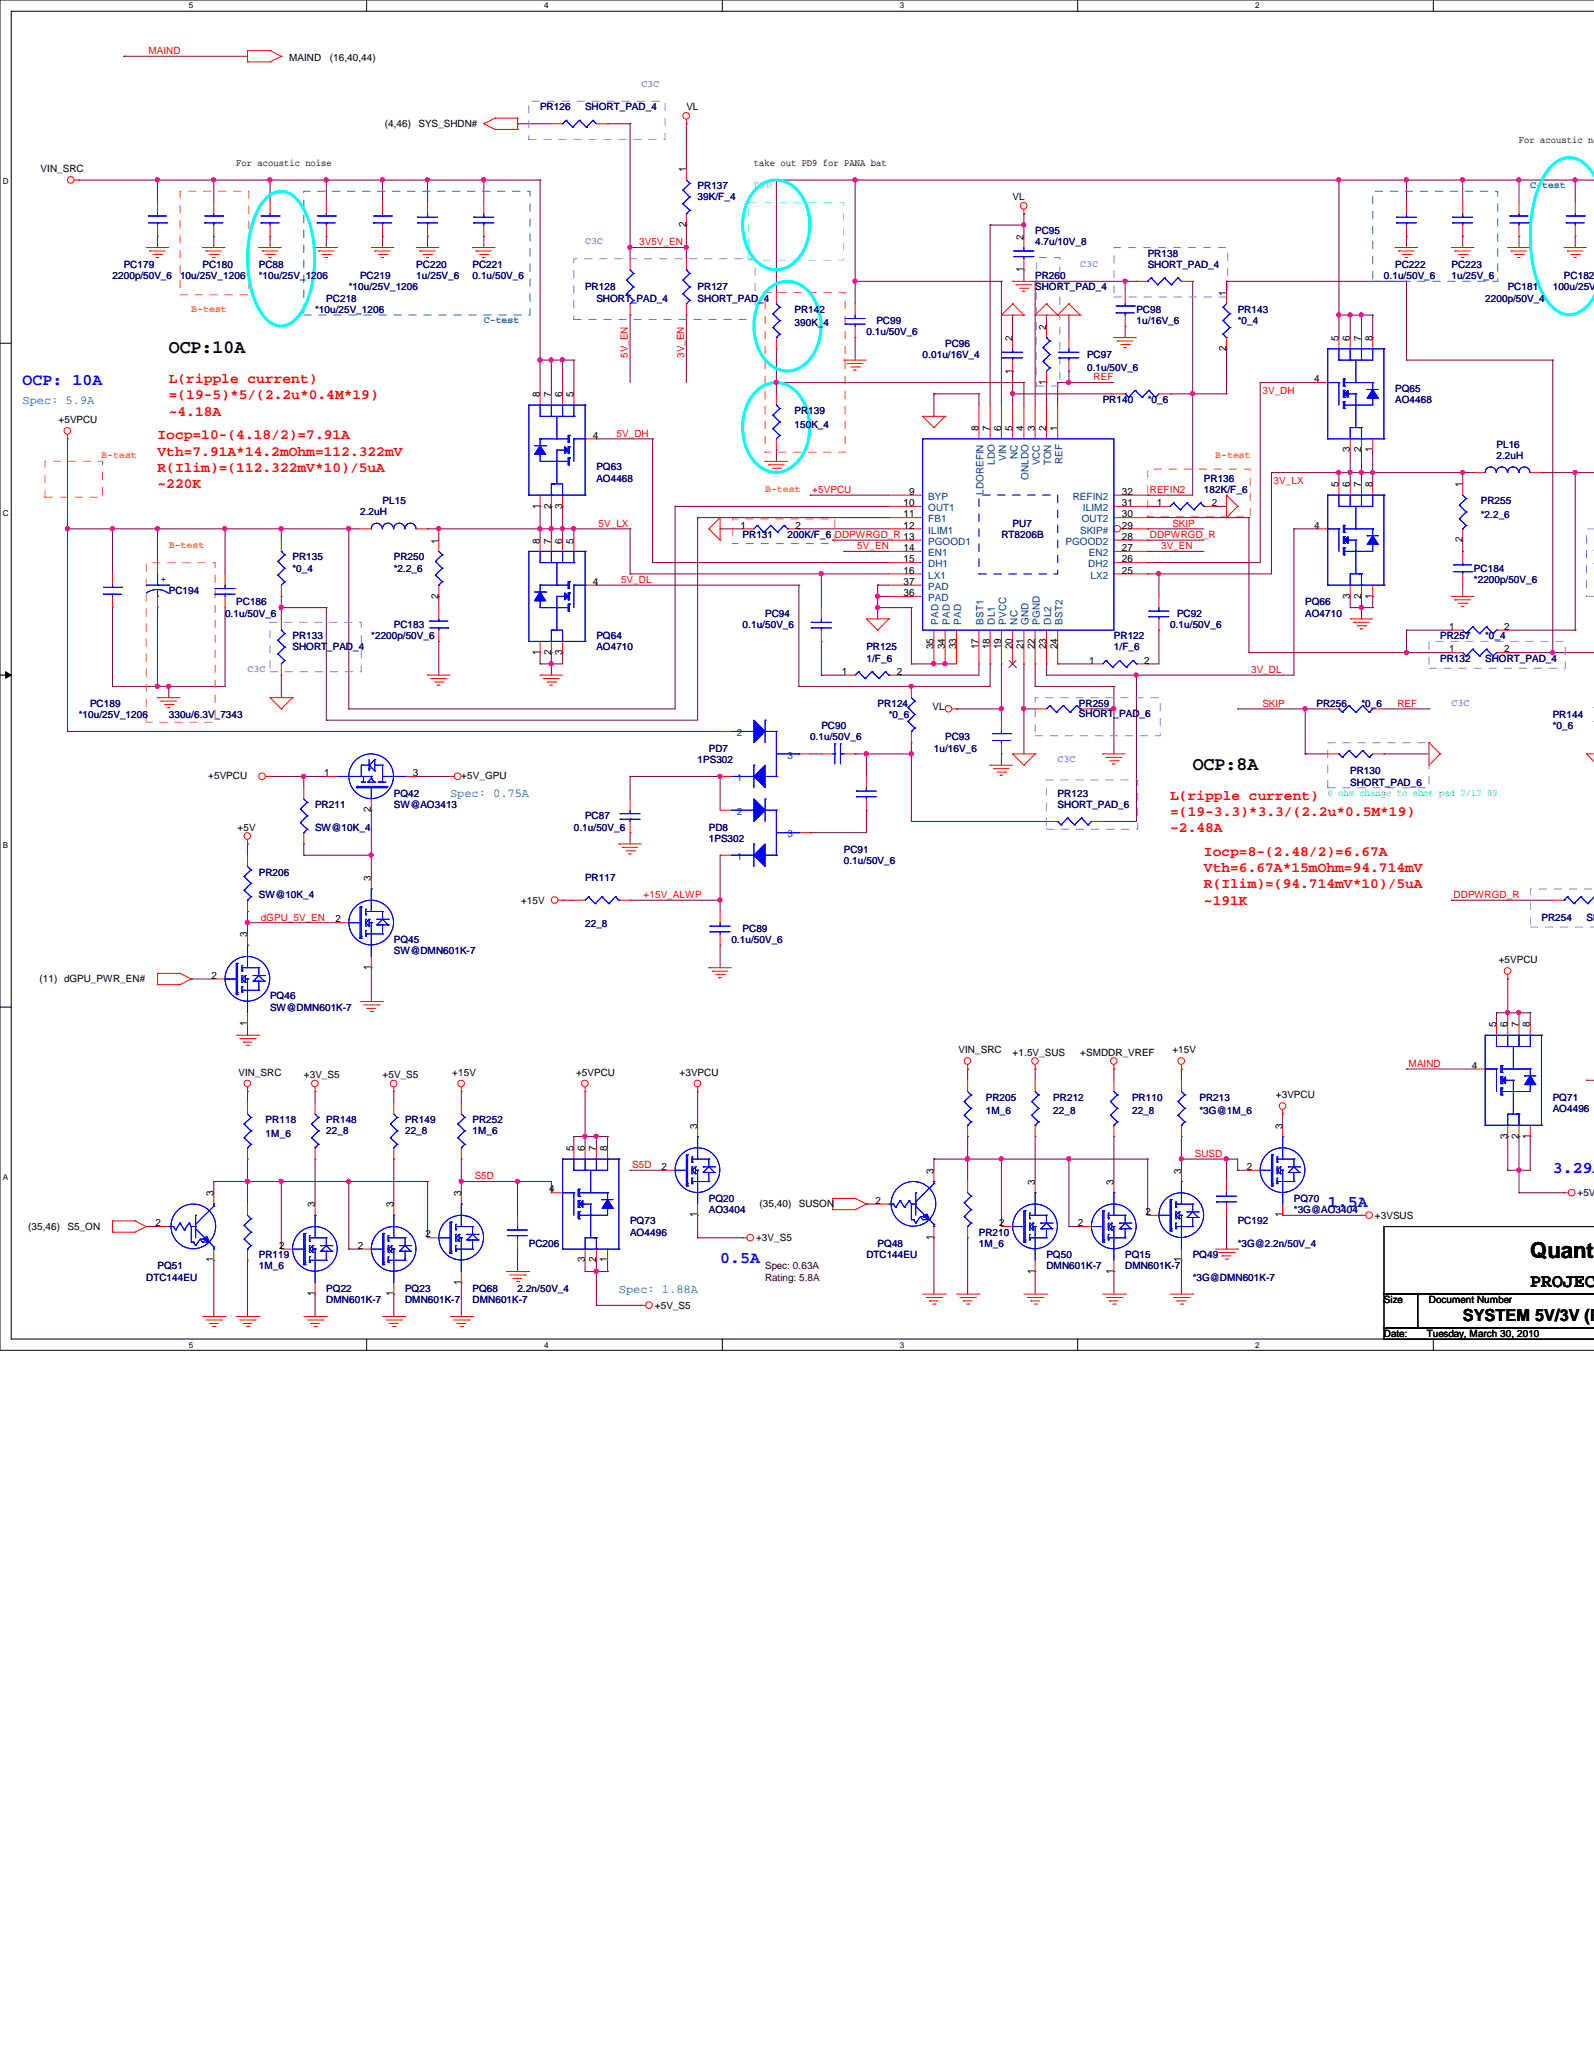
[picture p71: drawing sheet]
<svg xmlns="http://www.w3.org/2000/svg" width="216mm" height="279mm" viewBox="0 0 216 279" stroke-linecap="round" stroke-linejoin="round" font-family="sans-serif">
<defs><g id="words">
<text font-size="3" x="207.3" y="170.4">Quanta</text>
<g font-size="2.6">
<text x="22.9" y="47.8">OCP:10A</text>
<text x="161.5" y="104.2">OCP:8A</text>
<text x="207.3" y="174.3">PROJECT</text>
</g>
<g font-size="2.2" fill="#00f">
<text x="3" y="52.2">OCP: 10A</text>
<text x="210.3" y="158.8">3.29A</text>
<text x="179.8" y="163.4">1.5A</text>
<text x="97.5" y="171">0.5A</text>
</g>
<text font-size="2.2" x="198.1" y="178.9">SYSTEM 5V/3V (R</text>
<g font-size="1.9" fill="#f00">
<text x="22.9" y="51.9">L(ripple current)</text>
<text x="21.3" y="59.5">Iocp=10-(4.18/2)=7.91A</text>
<text x="22.9" y="54.1">=(19-5)*5/(2.2u*0.4M*19)</text>
<text x="22.9" y="56.3">~4.18A</text>
<text x="21.3" y="61.7">Vth=7.91A*14.2mOhm=112.322mV</text>
<text x="21.3" y="63.9">R(Ilim)=(112.322mV*10)/5uA</text>
<text x="21.3" y="66.1">~220K</text>
<text x="158.5" y="108.3">L(ripple current)</text>
<text x="158.5" y="110.5">=(19-3.3)*3.3/(2.2u*0.5M*19)</text>
<text x="158.5" y="112.7">~2.48A</text>
<text x="163.1" y="115.9">Iocp=8-(2.48/2)=6.67A</text>
<text x="163.1" y="118.1">Vth=6.67A*15mOhm=94.714mV</text>
<text x="163.1" y="120.3">R(Ilim)=(94.714mV*10)/5uA</text>
<text x="163.1" y="122.5">~191K</text>
</g>
<g font-size="1.7" fill="#0080c0">
<text x="3" y="54.7">Spec: 5.9A</text>
<text x="61" y="108">Spec: 0.75A</text>
<text x="83.8" y="175">Spec: 1.88A</text>
</g>
<g font-size="1.4" fill="#f00">
<text x="20.1" y="7.3">MAIND</text>
<text x="86.6" y="33.2">3V5V_EN</text>
<text x="85" y="48.5" transform="rotate(-90 85 48.5)">5V_EN</text>
<text x="92.7" y="48.5" transform="rotate(-90 92.7 48.5)">3V_EN</text>
<text x="148.1" y="51.5">REF</text>
<text x="171" y="53.3">3V_DH</text>
<text x="83.5" y="59.1">5V_DH</text>
<text x="172.5" y="65.5">3V_LX</text>
<text x="81.1" y="71.3">5V_LX</text>
<text x="110" y="66.8">+5VPCU</text>
<text x="155.7" y="66.8">REFIN2</text>
<text x="158.8" y="71.3">SKIP</text>
<text x="116.1" y="74.4">5V_EN</text>
<text x="155.7" y="72.9">DDPWRGD_R</text>
<text x="157.3" y="74.4">3V_EN</text>
<text x="84.1" y="79">5V_DL</text>
<text x="169.5" y="91.1">3V_DL</text>
<text x="171" y="95.7">SKIP</text>
<text x="189.3" y="95.7">REF</text>
<text x="35.3" y="124.7">dGPU_5V_EN</text>
<text x="87.2" y="121.6">+15V_ALWP</text>
<text x="196.9" y="121.6">DDPWRGD_R</text>
<text x="190.8" y="144.5">MAIND</text>
<text x="64.3" y="159.7">S5D</text>
<text x="85.6" y="158.2">S5D</text>
<text x="161.8" y="156.7">SUSD</text>
</g>
<g font-size="1.4">
<text x="39.2" y="8.3">MAIND</text>
<text x="44.7" y="8.3">(16,40,44)</text>
<text x="52.1" y="17.2">(4,46)</text>
<text x="56.7" y="17.2">SYS_SHDN#</text>
<text x="93" y="14.9">VL</text>
<text x="5.5" y="23.3">VIN_SRC</text>
<text x="32" y="22.5">For acoustic noise</text>
<text x="92.9" y="23.3" transform="rotate(-90 92.9 23.3)">1</text>
<text x="102.1" y="22.5">take out PD9 for PANA bat</text>
<text x="205.7" y="19.4">For acoustic noi</text>
<text x="137.2" y="27.1">VL</text>
<text x="92.9" y="30.8" transform="rotate(-90 92.9 30.8)">2</text>
<text x="138.6" y="32.5" transform="rotate(-90 138.6 32.5)">2</text>
<text x="138.6" y="36.9" transform="rotate(-90 138.6 36.9)">1</text>
<text x="166.1" y="40.1" transform="rotate(-90 166.1 40.1)">1</text>
<text x="137.1" y="46.2" transform="rotate(-90 137.1 46.2)">2</text>
<text x="141.7" y="44.7" transform="rotate(-90 141.7 44.7)">2</text>
<text x="166.1" y="47.5" transform="rotate(-90 166.1 47.5)">2</text>
<text x="181.3" y="46.2" transform="rotate(-90 181.3 46.2)">5</text>
<text x="182.8" y="46.2" transform="rotate(-90 182.8 46.2)">6</text>
<text x="184.4" y="46.2" transform="rotate(-90 184.4 46.2)">7</text>
<text x="185.9" y="46.2" transform="rotate(-90 185.9 46.2)">8</text>
<text x="73.1" y="53.8" transform="rotate(-90 73.1 53.8)">8</text>
<text x="74.6" y="53.8" transform="rotate(-90 74.6 53.8)">7</text>
<text x="76.2" y="53.8" transform="rotate(-90 76.2 53.8)">6</text>
<text x="77.7" y="53.8" transform="rotate(-90 77.7 53.8)">5</text>
<text x="137.1" y="50.6" transform="rotate(-90 137.1 50.6)">1</text>
<text x="141.7" y="52.1" transform="rotate(-90 141.7 52.1)">1</text>
<text x="178" y="51.8">4</text>
<text x="7.9" y="57.3">+5VPCU</text>
<text x="80.3" y="59.4">4</text>
<text x="132.5" y="58.4" transform="rotate(-90 132.5 58.4)">8</text>
<text x="134.1" y="58.4" transform="rotate(-90 134.1 58.4)">7</text>
<text x="135.6" y="58.4" transform="rotate(-90 135.6 58.4)">6</text>
<text x="137.1" y="58.4" transform="rotate(-90 137.1 58.4)">5</text>
<text x="138.6" y="58.4" transform="rotate(-90 138.6 58.4)">4</text>
<text x="140.2" y="58.4" transform="rotate(-90 140.2 58.4)">3</text>
<text x="141.7" y="58.4" transform="rotate(-90 141.7 58.4)">2</text>
<text x="143.2" y="58.4" transform="rotate(-90 143.2 58.4)">1</text>
<text x="181.3" y="66" transform="rotate(-90 181.3 66)">5</text>
<text x="182.8" y="66" transform="rotate(-90 182.8 66)">6</text>
<text x="182.8" y="61.3" transform="rotate(-90 182.8 61.3)">3</text>
<text x="184.4" y="66" transform="rotate(-90 184.4 66)">7</text>
<text x="184.4" y="61.3" transform="rotate(-90 184.4 61.3)">2</text>
<text x="185.9" y="66" transform="rotate(-90 185.9 66)">8</text>
<text x="185.9" y="61.3" transform="rotate(-90 185.9 61.3)">1</text>
<text x="198.1" y="66" transform="rotate(-90 198.1 66)">1</text>
<text x="73.1" y="68.9" transform="rotate(-90 73.1 68.9)">1</text>
<text x="74.6" y="68.9" transform="rotate(-90 74.6 68.9)">2</text>
<text x="76.2" y="68.9" transform="rotate(-90 76.2 68.9)">3</text>
<text x="100.3" y="71.6">1</text>
<text x="107.7" y="71.6">2</text>
<text x="122.4" y="68.5">10</text>
<text x="122.4" y="70.1">11</text>
<text x="122.4" y="71.6">12</text>
<text x="123.1" y="67">9</text>
<text x="151.9" y="71.6">29</text>
<text x="151.9" y="70.1">30</text>
<text x="151.9" y="68.5">31</text>
<text x="151.9" y="67">32</text>
<text x="156.7" y="68.5">1</text>
<text x="164.1" y="68.5">2</text>
<text x="178" y="71.6">4</text>
<text x="59.4" y="73.6" transform="rotate(-90 59.4 73.6)">1</text>
<text x="73.1" y="73.6" transform="rotate(-90 73.1 73.6)">8</text>
<text x="74.6" y="73.6" transform="rotate(-90 74.6 73.6)">7</text>
<text x="76.2" y="73.6" transform="rotate(-90 76.2 73.6)">6</text>
<text x="77.7" y="73.6" transform="rotate(-90 77.7 73.6)">5</text>
<text x="122.4" y="74.6">14</text>
<text x="122.4" y="76.2">15</text>
<text x="122.4" y="77.7">16</text>
<text x="151.9" y="77.7">25</text>
<text x="151.9" y="76.2">26</text>
<text x="151.9" y="74.6">27</text>
<text x="151.9" y="73.1">28</text>
<text x="198.1" y="73.4" transform="rotate(-90 198.1 73.4)">2</text>
<text x="59.4" y="81.1" transform="rotate(-90 59.4 81.1)">2</text>
<text x="80.3" y="79.2">4</text>
<text x="122.4" y="80.7">36</text>
<text x="122.4" y="79.2">37</text>
<text x="182.8" y="81.1" transform="rotate(-90 182.8 81.1)">3</text>
<text x="184.4" y="81.1" transform="rotate(-90 184.4 81.1)">2</text>
<text x="185.9" y="81.1" transform="rotate(-90 185.9 81.1)">1</text>
<text x="73.1" y="88.7" transform="rotate(-90 73.1 88.7)">1</text>
<text x="74.6" y="88.7" transform="rotate(-90 74.6 88.7)">2</text>
<text x="76.2" y="88.7" transform="rotate(-90 76.2 88.7)">3</text>
<text x="126.4" y="87.9" transform="rotate(-90 126.4 87.9)">35</text>
<text x="128" y="87.9" transform="rotate(-90 128 87.9)">34</text>
<text x="129.5" y="87.9" transform="rotate(-90 129.5 87.9)">33</text>
<text x="132.5" y="87.9" transform="rotate(-90 132.5 87.9)">17</text>
<text x="134.1" y="87.9" transform="rotate(-90 134.1 87.9)">18</text>
<text x="135.6" y="87.9" transform="rotate(-90 135.6 87.9)">19</text>
<text x="137.1" y="87.9" transform="rotate(-90 137.1 87.9)">20</text>
<text x="138.6" y="87.9" transform="rotate(-90 138.6 87.9)">21</text>
<text x="140.2" y="87.9" transform="rotate(-90 140.2 87.9)">22</text>
<text x="141.7" y="87.9" transform="rotate(-90 141.7 87.9)">23</text>
<text x="143.2" y="87.9" transform="rotate(-90 143.2 87.9)">24</text>
<text x="147.5" y="89.9">1</text>
<text x="155" y="89.9">2</text>
<text x="196.3" y="88.3">1</text>
<text x="196.3" y="85.3">1</text>
<text x="203.8" y="88.3">2</text>
<text x="203.8" y="85.3">2</text>
<text x="114" y="91.4">1</text>
<text x="121.5" y="91.4">2</text>
<text x="126.3" y="96.2">VL</text>
<text x="28.2" y="105.5">+5VPCU</text>
<text x="43.9" y="105.1">1</text>
<text x="55.9" y="105.1">3</text>
<text x="62.5" y="105.5">+5V_GPU</text>
<text x="32.2" y="112.5">+5V</text>
<text x="50.2" y="110" transform="rotate(-90 50.2 110)">2</text>
<text x="50.2" y="119.3" transform="rotate(-90 50.2 119.3)">3</text>
<text x="45.4" y="124.9">2</text>
<text x="70.6" y="122.4">+15V</text>
<text x="33.5" y="127" transform="rotate(-90 33.5 127)">3</text>
<text x="50.2" y="131.4" transform="rotate(-90 50.2 131.4)">1</text>
<text x="203" y="130.5">+5VPCU</text>
<text x="5.3" y="133.1">(11) dGPU_PWR_EN#</text>
<text x="28.7" y="132.5">2</text>
<text x="33.5" y="139" transform="rotate(-90 33.5 139)">1</text>
<text x="129.8" y="142.7">VIN_SRC</text>
<text x="137.2" y="143">+1.5V_SUS</text>
<text x="146.3" y="143">+SMDDR_VREF</text>
<text x="158.8" y="142.7">+15V</text>
<text x="202.6" y="139.1" transform="rotate(-90 202.6 139.1)">5</text>
<text x="204.2" y="139.1" transform="rotate(-90 204.2 139.1)">6</text>
<text x="205.7" y="139.1" transform="rotate(-90 205.7 139.1)">7</text>
<text x="207.2" y="139.1" transform="rotate(-90 207.2 139.1)">8</text>
<text x="32.3" y="145.7">VIN_SRC</text>
<text x="41.1" y="146">+3V_S5</text>
<text x="51.8" y="146">+5V_S5</text>
<text x="61.3" y="145.7">+15V</text>
<text x="78" y="145.7">+5VPCU</text>
<text x="92" y="145.7">+3VPCU</text>
<text x="172.8" y="148.8">+3VPCU</text>
<text x="199.3" y="144.7">4</text>
<text x="77.7" y="155.9" transform="rotate(-90 77.7 155.9)">5</text>
<text x="79.2" y="155.9" transform="rotate(-90 79.2 155.9)">6</text>
<text x="80.7" y="155.9" transform="rotate(-90 80.7 155.9)">7</text>
<text x="82.3" y="155.9" transform="rotate(-90 82.3 155.9)">8</text>
<text x="94.4" y="152.9" transform="rotate(-90 94.4 152.9)">3</text>
<text x="173.7" y="152.9" transform="rotate(-90 173.7 152.9)">3</text>
<text x="204.2" y="154.2" transform="rotate(-90 204.2 154.2)">3</text>
<text x="205.7" y="154.2" transform="rotate(-90 205.7 154.2)">2</text>
<text x="207.2" y="154.2" transform="rotate(-90 207.2 154.2)">1</text>
<text x="74.4" y="161.5">4</text>
<text x="89.6" y="158.5">2</text>
<text x="126.4" y="159" transform="rotate(-90 126.4 159)">3</text>
<text x="140.2" y="160.5" transform="rotate(-90 140.2 160.5)">3</text>
<text x="150.8" y="160.5" transform="rotate(-90 150.8 160.5)">3</text>
<text x="160" y="159" transform="rotate(-90 160 159)">3</text>
<text x="168.9" y="158.5">2</text>
<text x="3.8" y="166.6">(35,46)</text>
<text x="9.1" y="166.6">S5_ON</text>
<text x="21" y="166.1">2</text>
<text x="28.9" y="162" transform="rotate(-90 28.9 162)">3</text>
<text x="42.6" y="163.5" transform="rotate(-90 42.6 163.5)">3</text>
<text x="53.3" y="163.5" transform="rotate(-90 53.3 163.5)">3</text>
<text x="57.6" y="167.6">2</text>
<text x="62.4" y="162" transform="rotate(-90 62.4 162)">3</text>
<text x="94.4" y="164.9" transform="rotate(-90 94.4 164.9)">1</text>
<text x="102.9" y="163.5">(35,40)</text>
<text x="108.2" y="163.5">SUSON</text>
<text x="118.6" y="163">2</text>
<text x="126.4" y="167.9" transform="rotate(-90 126.4 167.9)">1</text>
<text x="135.3" y="166.1">2</text>
<text x="146" y="166.1">2</text>
<text x="155.2" y="164.5">2</text>
<text x="173.7" y="164.9" transform="rotate(-90 173.7 164.9)">1</text>
<text x="186.2" y="165.1">+3VSUS</text>
<text x="213.7" y="162">+5V</text>
<text x="28.9" y="171" transform="rotate(-90 28.9 171)">1</text>
<text x="37.8" y="169.1">2</text>
<text x="48.5" y="169.1">2</text>
<text x="79.2" y="171" transform="rotate(-90 79.2 171)">3</text>
<text x="80.7" y="171" transform="rotate(-90 80.7 171)">2</text>
<text x="82.3" y="171" transform="rotate(-90 82.3 171)">1</text>
<text x="102.4" y="168.1">+3V_S5</text>
<text x="140.2" y="172.5" transform="rotate(-90 140.2 172.5)">1</text>
<text x="150.8" y="172.5" transform="rotate(-90 150.8 172.5)">1</text>
<text x="160" y="171" transform="rotate(-90 160 171)">1</text>
<text x="42.6" y="175.6" transform="rotate(-90 42.6 175.6)">1</text>
<text x="53.3" y="175.6" transform="rotate(-90 53.3 175.6)">1</text>
<text x="62.4" y="174" transform="rotate(-90 62.4 174)">1</text>
<text x="88.7" y="177.2">+5V_S5</text>
<text x="187.5" y="176.5">Size</text>
<text x="193.5" y="176.5">Document Number</text>
<text x="187.5" y="181.1">Date:</text>
<text x="193.3" y="181.1">Tuesday, March 30, 2010</text>
</g>
<g font-size="1.4" fill="#8080ff">
<text x="86.9" y="11.8">C3C</text>
<text x="79.2" y="33.1">C3C</text>
<text x="146.3" y="36.2">C3C</text>
<text x="33.5" y="91">C3C</text>
<text x="196.6" y="95.6">C3C</text>
<text x="143.3" y="103.2">C3C</text>
</g>
<g font-size="1.4" fill="#000080">
<text x="73.2" y="14.9">PR126</text>
<text x="79.2" y="14.9">SHORT_PAD_4</text>
<text x="94.5" y="25.6">PR137</text>
<text x="94.5" y="27.1">39K/F_4</text>
<text x="140.2" y="31.7">PC95</text>
<text x="140.2" y="33.2">4.7u/10V_8</text>
<text x="155.4" y="34.8">PR138</text>
<text x="15.2" y="37.8">2200p/50V_6</text>
<text x="16.8" y="36.3">PC179</text>
<text x="24.4" y="37.8">10u/25V_1206</text>
<text x="27.4" y="36.3">PC180</text>
<text x="35.1" y="36.3">PC88</text>
<text x="35.1" y="37.8">*10u/25V_1206</text>
<text x="44.2" y="40.9">PC218</text>
<text x="47.2" y="39.3">*10u/25V_1206</text>
<text x="48.8" y="37.8">PC219</text>
<text x="56.4" y="36.3">PC220</text>
<text x="56.4" y="37.8">1u/25V_6</text>
<text x="64" y="36.3">PC221</text>
<text x="64" y="37.8">0.1u/50V_6</text>
<text x="79.2" y="39.3">PR128</text>
<text x="80.8" y="40.9">SHORT_PAD_4</text>
<text x="94.5" y="39.3">PR127</text>
<text x="94.5" y="40.9">SHORT_PAD_4</text>
<text x="140.2" y="37.8">PR260</text>
<text x="140.2" y="39.3">SHORT_PAD_4</text>
<text x="155.4" y="36.3">SHORT_PAD_4</text>
<text x="187.5" y="37.8">0.1u/50V_6</text>
<text x="189" y="36.3">PC222</text>
<text x="196.6" y="36.3">PC223</text>
<text x="196.6" y="37.8">1u/25V_6</text>
<text x="201.2" y="40.9">2200p/50V_4</text>
<text x="204.2" y="39.3">PC181</text>
<text x="210.3" y="39.3">100u/25V_</text>
<text x="211.8" y="37.8">PC182</text>
<text x="42.7" y="42.4">*10u/25V_1206</text>
<text x="107.6" y="42.4">PR142</text>
<text x="107.6" y="44.2">390K_4</text>
<text x="117.3" y="45.4">0.1u/50V_6</text>
<text x="118.7" y="43.9">PC99</text>
<text x="128" y="46.9">PC96</text>
<text x="153.9" y="42.4">PC98</text>
<text x="153.9" y="43.9">1u/16V_6</text>
<text x="167.6" y="42.4">PR143</text>
<text x="167.6" y="43.9">*0_4</text>
<text x="125" y="48.5">0.01u/16V_4</text>
<text x="147.2" y="48.5">PC97</text>
<text x="147.2" y="50.3">0.1u/50V_6</text>
<text x="189" y="53">PQ65</text>
<text x="107.6" y="56.1">PR139</text>
<text x="107.6" y="57.9">150K_4</text>
<text x="149.4" y="54.6">PR140</text>
<text x="155.4" y="54.6">*0_6</text>
<text x="189" y="54.6">AO4468</text>
<text x="80.8" y="63.7">PQ63</text>
<text x="80.8" y="65.2">AO4468</text>
<text x="163.1" y="65.2">PR136</text>
<text x="202.7" y="60.7">PL16</text>
<text x="202.7" y="62.2">2.2uH</text>
<text x="48.8" y="69.8">2.2uH</text>
<text x="51.8" y="68.3">PL15</text>
<text x="137.2" y="71.3">PU7</text>
<text x="163.1" y="66.8">182K/F_6</text>
<text x="200.6" y="68.3">PR255</text>
<text x="200.6" y="70.1">*2.2_6</text>
<text x="39.6" y="75.9">PR135</text>
<text x="39.6" y="77.4">*0_4</text>
<text x="53.3" y="75.9">PR250</text>
<text x="53.3" y="77.4">*2.2_6</text>
<text x="100.6" y="72.9">PR131</text>
<text x="106.7" y="72.9">200K/F_6 DDPWRGD_R 13</text>
<text x="135.6" y="72.9">RT8206B</text>
<text x="199.6" y="77.4">PC184</text>
<text x="22.9" y="80.5">PC194</text>
<text x="30.5" y="83.5">0.1u/50V_6</text>
<text x="32" y="82">PC186</text>
<text x="103.6" y="83.5">PC94</text>
<text x="159.4" y="83.5">PC92</text>
<text x="176.8" y="82">PQ66</text>
<text x="176.8" y="83.5">AO4710</text>
<text x="199.6" y="79">*2200p/50V_6</text>
<text x="39.6" y="86.6">PR133</text>
<text x="39.6" y="88.1">SHORT_PAD_4</text>
<text x="50.3" y="86.6">*2200p/50V_6</text>
<text x="53.3" y="85">PC183</text>
<text x="80.8" y="86.6">PQ64</text>
<text x="80.8" y="88.1">AO4710</text>
<text x="100.6" y="85">0.1u/50V_6</text>
<text x="117.3" y="88.1">PR125</text>
<text x="117.3" y="89.6">1/F_6</text>
<text x="150.9" y="86.6">PR122</text>
<text x="150.9" y="88.1">1/F_6</text>
<text x="158.5" y="85">0.1u/50V_6</text>
<text x="195.1" y="89.6">PR132</text>
<text x="195.1" y="86.6">PR257</text>
<text x="201.2" y="89.6">SHORT_PAD_4</text>
<text x="201.2" y="86.6">*0_4</text>
<text x="12.2" y="95.7">PC189</text>
<text x="118.9" y="95.7">PR124</text>
<text x="146.1" y="95.7">PR259</text>
<text x="178.3" y="95.7">PR256</text>
<text x="184.4" y="95.7">*0_6</text>
<text x="10.7" y="97.2">*10u/25V_1206</text>
<text x="22.9" y="97.2">330u/6.3V_7343</text>
<text x="96" y="101.8">PD7</text>
<text x="109.7" y="100.3">0.1u/50V_6</text>
<text x="111.3" y="98.8">PC90</text>
<text x="120.4" y="97.2">*0_6</text>
<text x="126.5" y="101.8">1u/16V_6</text>
<text x="128" y="100.3">PC93</text>
<text x="146.1" y="97.1">SHORT_PAD_6</text>
<text x="210.3" y="97.2">PR144</text>
<text x="210.3" y="98.8">*0_6</text>
<text x="53.3" y="107.9">PQ42</text>
<text x="94.5" y="103.3">1PS302</text>
<text x="143.3" y="107.9">PR123</text>
<text x="182.9" y="104.9">PR130</text>
<text x="182.9" y="106.4">SHORT_PAD_6</text>
<text x="42.7" y="109.4">PR211</text>
<text x="42.7" y="112.5">SW@10K_4</text>
<text x="53.3" y="109.4">SW@AO3413</text>
<text x="77.7" y="112.5">0.1u/50V_6</text>
<text x="79.2" y="111">PC87</text>
<text x="96" y="112.5">PD8</text>
<text x="143.3" y="109.4">SHORT_PAD_6</text>
<text x="35.1" y="118.6">PR206</text>
<text x="79.2" y="119.3">PR117</text>
<text x="96" y="114">1PS302</text>
<text x="114.3" y="115.5">PC91</text>
<text x="114.3" y="117.1">0.1u/50V_6</text>
<text x="35.1" y="121.6">SW@10K_4</text>
<text x="79.2" y="125.6">22_8</text>
<text x="208.8" y="124.7">PR254</text>
<text x="214.9" y="124.7">SHO</text>
<text x="53.3" y="127.7">PQ45</text>
<text x="53.3" y="129.2">SW@DMN601K-7</text>
<text x="99.1" y="127.7">0.1u/50V_6</text>
<text x="100.6" y="126.2">PC89</text>
<text x="36.6" y="135.3">PQ46</text>
<text x="36.6" y="136.9">SW@DMN601K-7</text>
<text x="133.5" y="149.1">PR205</text>
<text x="142.7" y="149.1">PR212</text>
<text x="153.3" y="149.1">PR110</text>
<text x="162.5" y="149.1">PR213</text>
<text x="210.3" y="149.1">PQ71</text>
<text x="36" y="152.1">PR118</text>
<text x="36" y="153.9">1M_6</text>
<text x="44.2" y="152.1">PR148</text>
<text x="44.2" y="153.6">22_8</text>
<text x="54.9" y="152.1">PR149</text>
<text x="54.9" y="153.6">22_8</text>
<text x="64" y="152.1">PR252</text>
<text x="64" y="153.6">1M_6</text>
<text x="133.5" y="150.9">1M_6</text>
<text x="142.7" y="150.9">22_8</text>
<text x="153.3" y="150.9">22_8</text>
<text x="162.5" y="150.9">*3G@1M_6</text>
<text x="210.3" y="150.6">AO4496</text>
<text x="85.3" y="165.8">PQ73</text>
<text x="85.3" y="167.3">AO4496</text>
<text x="96" y="162.8">PQ20</text>
<text x="96" y="164.3">AO3404</text>
<text x="132.6" y="167.3">PR210</text>
<text x="167.6" y="165.8">PC192</text>
<text x="175.3" y="162.8">PQ70</text>
<text x="175.3" y="164.3">*3G@AO3404</text>
<text x="19.8" y="173.4">DTC144EU</text>
<text x="21.3" y="171.9">PQ51</text>
<text x="35.1" y="170.4">PR119</text>
<text x="35.1" y="171.9">1M_6</text>
<text x="71.6" y="168.9">PC206</text>
<text x="117.3" y="170.4">DTC144EU</text>
<text x="118.9" y="168.9">PQ48</text>
<text x="132.6" y="168.9">1M_6</text>
<text x="141.7" y="170.4">PQ50</text>
<text x="141.7" y="171.9">DMN601K-7</text>
<text x="152.4" y="170.4">PQ15</text>
<text x="152.4" y="171.9">DMN601K-7</text>
<text x="161.5" y="170.4">PQ49</text>
<text x="161.5" y="173.4">*3G@DMN601K-7</text>
<text x="167.6" y="168.9">*3G@2.2n/50V_4</text>
<text x="44.2" y="175">PQ22</text>
<text x="44.2" y="176.5">DMN601K-7</text>
<text x="54.9" y="175">PQ23</text>
<text x="54.9" y="176.5">DMN601K-7</text>
<text x="64" y="175">PQ68</text>
<text x="64" y="176.5">DMN601K-7</text>
<text x="70.1" y="175">2.2n/50V_4</text>
</g>
<text font-size="1.4" fill="#80ff80" x="102.1" y="25.5">D3D</text>
<g font-size="1.4" fill="#008080">
<text x="207.3" y="25.5">C-test</text>
<text x="65.5" y="43.8">C-test</text>
</g>
<g font-size="1.4" fill="#ff8000">
<text x="25.9" y="42.2">B-test</text>
<text x="13.7" y="62.1">B-test</text>
<text x="164.6" y="62.1">B-test</text>
<text x="103.6" y="66.6">B-test</text>
<text x="22.9" y="74.3">B-test</text>
</g>
<g font-size="1.4" fill="#004080">
<text x="134.7" y="63" transform="rotate(-90 134.7 63)">LDO</text>
<text x="136.3" y="62.4" transform="rotate(-90 136.3 62.4)">VIN</text>
<text x="137.8" y="62.1" transform="rotate(-90 137.8 62.1)">NC</text>
<text x="139.3" y="65" transform="rotate(-90 139.3 65)">ONLDO</text>
<text x="140.8" y="63" transform="rotate(-90 140.8 63)">VCC</text>
<text x="142.4" y="63" transform="rotate(-90 142.4 63)">TON</text>
<text x="143.9" y="62.9" transform="rotate(-90 143.9 62.9)">REF</text>
<text x="125.7" y="67.7">BYP</text>
<text x="125.7" y="69.2">OUT1</text>
<text x="125.7" y="70.7">FB1</text>
<text x="133.2" y="67" transform="rotate(-90 133.2 67)">LDOREFIN</text>
<text x="145.3" y="67.7">REFIN2</text>
<text x="146.5" y="70.7">OUT2</text>
<text x="146.7" y="69.2">ILIM2</text>
<text x="125.7" y="72.3">ILIM1</text>
<text x="125.7" y="73.8">PGOOD1</text>
<text x="125.7" y="75.3">EN1</text>
<text x="125.7" y="76.8">DH1</text>
<text x="144.3" y="73.8">PGOOD2</text>
<text x="146.3" y="72.3">SKIP#</text>
<text x="147.4" y="76.8">DH2</text>
<text x="147.5" y="75.3">EN2</text>
<text x="125.7" y="78.4">LX1</text>
<text x="125.7" y="81.4">PAD</text>
<text x="125.7" y="79.9">PAD</text>
<text x="147.7" y="78.4">LX2</text>
<text x="127.1" y="84.6" transform="rotate(-90 127.1 84.6)">PAD</text>
<text x="128.7" y="84.6" transform="rotate(-90 128.7 84.6)">PAD</text>
<text x="130.2" y="84.6" transform="rotate(-90 130.2 84.6)">PAD</text>
<text x="133.2" y="84.6" transform="rotate(-90 133.2 84.6)">BST1</text>
<text x="134.7" y="84.6" transform="rotate(-90 134.7 84.6)">DL1</text>
<text x="136.3" y="84.6" transform="rotate(-90 136.3 84.6)">PVCC</text>
<text x="137.8" y="84.6" transform="rotate(-90 137.8 84.6)">NC</text>
<text x="139.3" y="84.6" transform="rotate(-90 139.3 84.6)">GND</text>
<text x="140.8" y="84.6" transform="rotate(-90 140.8 84.6)">PGND</text>
<text x="142.4" y="84.6" transform="rotate(-90 142.4 84.6)">DL2</text>
<text x="143.9" y="84.6" transform="rotate(-90 143.9 84.6)">BST2</text>
<text x="99.8" y="99.7">2</text>
<text x="99.8" y="105.8">1</text>
<text x="106.7" y="102.7">3</text>
<text x="99.8" y="110.4">2</text>
<text x="106.7" y="113.4">3</text>
<text x="99.8" y="116.5">1</text>
</g>
<text font-size="1.4" fill="#00f" x="21.8" y="78.9">+</text>
<text font-size="1.4" fill="#0f0" x="179.8" y="107.8">0 ohm change to shot pad 2/12 09</text>
<g font-size="1.4" fill="#400000">
<text x="103.6" y="171.9">Spec: 0.63A</text>
<text x="103.6" y="173.5">Rating: 5.8A</text>
</g>
<g font-size="1.1">
<text x="25.6" y="1.1">5</text>
<text x="73.7" y="1.1">4</text>
<text x="121.9" y="1.1">3</text>
<text x="170" y="1.1">2</text>
<text x=".4" y="25">D</text>
<text x=".4" y="69.9">C</text>
<text x=".4" y="114.9">B</text>
<text x=".4" y="159.9">A</text>
<text x="25.6" y="182.5">5</text>
<text x="73.7" y="182.5">4</text>
<text x="121.9" y="182.5">3</text>
<text x="170" y="182.5">2</text>
</g>
</g></defs>
<path d="M215.9 0h-215.9v182.9h215.9M215.9 1.5h-214.4v179.9h214.4" fill="none" stroke="#000" stroke-width=".14"/>
<g fill="#fff">
<path d="M25.6 .2h.6v1.2h-.6z"/>
<path d="M25.6 181.5h.6v1.2h-.6z"/>
</g>
<path d="M49.7 0v1.5M49.7 181.4v1.5" fill="none" stroke="#000" stroke-width=".14"/>
<g fill="#fff">
<path d="M73.7 .2h.6v1.2h-.6z"/>
<path d="M73.7 181.5h.6v1.2h-.6z"/>
</g>
<path d="M97.8 0v1.5M97.8 181.4v1.5" fill="none" stroke="#000" stroke-width=".14"/>
<g fill="#fff">
<path d="M121.9 .2h.6v1.2h-.6z"/>
<path d="M121.9 181.5h.6v1.2h-.6z"/>
</g>
<path d="M146 0v1.5M146 181.4v1.5" fill="none" stroke="#000" stroke-width=".14"/>
<g fill="#fff">
<path d="M170 .2h.6v1.2h-.6z"/>
<path d="M170 181.5h.6v1.2h-.6z"/>
</g>
<path d="M194.1 0v1.5M194.1 181.4v1.5" fill="none" stroke="#000" stroke-width=".14"/>
<g fill="#fff">
<path d="M.4 24h.7v1.2h-.7z"/>
<path d="M.4 69h.7v1.1h-.7z"/>
</g>
<path d="M0 46.5h1.5" fill="none" stroke="#000" stroke-width=".14"/>
<path d="M.4 113.9h.7v1.2h-.7z" fill="#fff"/>
<path d="M0 91.4h1.5M.8 91l.7 .4-.7 .5z" fill="none" stroke="#000" stroke-width=".14"/>
<path d="M.8 91l.7 .4-.7 .5z" fill="#000"/>
<path d="M.4 158.9h.7v1.2h-.7z" fill="#fff"/>
<path d="M0 136.4h1.5" fill="none" stroke="#000" stroke-width=".14"/>
<path d="M138.7 96h.1M138.7 96h1.5" fill="none" stroke="#800040" stroke-width=".14"/>
<circle cx="138.7" cy="96" r=".29" fill="#f0f"/>
<circle cx="138.7" cy="96" r=".29" fill="none" stroke="#f0f" stroke-width=".14"/>
<path d="M144.8 50.3h.1M144.8 50.3v1.5M138.7 89.9h.1M138.7 89.9v6.1" fill="none" stroke="#800040" stroke-width=".14"/>
<circle cx="144.7" cy="51.8" r=".29" fill="#f0f"/>
<circle cx="144.7" cy="51.8" r=".29" fill="none" stroke="#f0f" stroke-width=".14"/>
<path d="M77.7 48.8h.1M77.7 48.8v4.5M118.9 82.3h.1M118.9 82.3h4.5" fill="none" stroke="#800040" stroke-width=".14"/>
<circle cx="118.8" cy="82.3" r=".29" fill="#f0f"/>
<circle cx="118.8" cy="82.3" r=".29" fill="none" stroke="#f0f" stroke-width=".14"/>
<path d="M15.2 71.6h.1M15.2 71.6h6.1M150.9 96h.1M150.9 96v6.1" fill="none" stroke="#800040" stroke-width=".14"/>
<circle cx="150.8" cy="96" r=".29" fill="#f0f"/>
<circle cx="150.8" cy="96" r=".29" fill="none" stroke="#f0f" stroke-width=".14"/>
<g fill="none" stroke="#800040" stroke-width=".14">
<path d="M70.1 16.8h.1M70.1 16.8h4.6M115.8 24.4h.1M115.8 24.4v13.7M76.2 48.8h.1M76.2 48.8h1.5M105.2 51.8h.1M105.2 51.8v1.5M73.2 71.6h.1M73.2 71.6v1.6M74.7 71.6h.1M74.7 71.6v1.6"/>
<path d="M76.2 71.6h.1M76.2 71.6v1.6M77.7 71.6h.1M77.7 71.6v1.6M105.2 61h.1M105.2 61v1.5"/>
</g>
<circle cx="77.7" cy="71.6" r=".29" fill="#f0f"/>
<circle cx="77.7" cy="71.6" r=".29" fill="none" stroke="#f0f" stroke-width=".14"/>
<path d="M76.2 71.6h.1M76.2 71.6h1.5" fill="none" stroke="#800040" stroke-width=".14"/>
<circle cx="76.2" cy="71.6" r=".29" fill="#f0f"/>
<circle cx="76.2" cy="71.6" r=".29" fill="none" stroke="#f0f" stroke-width=".14"/>
<path d="M9.1 71.6h.1M9.1 71.6v27.5" fill="none" stroke="#800040" stroke-width=".14"/>
<circle cx="9.1" cy="71.6" r=".29" fill="#f0f"/>
<circle cx="9.1" cy="71.6" r=".29" fill="none" stroke="#f0f" stroke-width=".14"/>
<path d="M198.1 24.4h.1M198.1 24.4h7.6" fill="none" stroke="#800040" stroke-width=".14"/>
<circle cx="198.1" cy="24.4" r=".29" fill="#f0f"/>
<circle cx="198.1" cy="24.4" r=".29" fill="none" stroke="#f0f" stroke-width=".14"/>
<g fill="none" stroke="#800040" stroke-width=".14">
<path d="M93 16.8h.1M93 16.8v6.1M85.3 33.5h.1M93 30.5h.1M93 30.5v3h-7.7M138.7 51.8h.1M138.7 51.8v3.1M164.6 68.6h.1M164.6 68.6h1.5M123.4 82.3h.1M123.4 82.3v7.6M134.1 89.9h.1"/>
<path d="M134.1 89.9v3.1"/>
</g>
<circle cx="92.9" cy="33.5" r=".29" fill="#f0f"/>
<circle cx="92.9" cy="33.5" r=".29" fill="none" stroke="#f0f" stroke-width=".14"/>
<path d="M126.5 53.3h.1M126.5 53.3h6.1M21.3 71.6h.1M21.3 71.6h9.2M97.5 115.8h.1M97.5 115.8v6.1" fill="none" stroke="#800040" stroke-width=".14"/>
<circle cx="30.4" cy="71.6" r=".29" fill="#f0f"/>
<circle cx="30.4" cy="71.6" r=".29" fill="none" stroke="#f0f" stroke-width=".14"/>
<circle cx="21.3" cy="71.6" r=".29" fill="#f0f"/>
<circle cx="21.3" cy="71.6" r=".29" fill="none" stroke="#f0f" stroke-width=".14"/>
<g fill="none" stroke="#800040" stroke-width=".14">
<path d="M73.2 24.4h.1M73.2 24.4v24.4M134.1 30.5h.1M134.1 30.5v24.4M140.2 38.1h.1M140.2 38.1h12.2M152.4 38.1h.1M152.4 38.1v1.5M170.7 51.8h.1M170.7 51.8v24.4h-15.3M30.5 71.6h.1M30.5 71.6v6.1"/>
<path d="M47.2 71.6h.1M47.2 71.6h1.6M155.4 76.2h.1M38.1 82.3h.1M38.1 80.8h.1M38.1 82.3h6.1M38.1 80.8v1.5M129.5 96h.1M129.5 96h6.1"/>
</g>
<circle cx="73.1" cy="48.7" r=".29" fill="#f0f"/>
<circle cx="73.1" cy="48.7" r=".29" fill="none" stroke="#f0f" stroke-width=".14"/>
<path d="M152.4 44.2h.1M152.4 44.2v1.5M170.7 51.8h.1M170.7 51.8h7.6M22.9 93h.1M22.9 93v1.5M74.7 89.9h.1M74.7 89.9v1.5M135.6 89.9h.1M135.6 89.9v6.1M153.9 91.4h.1M153.9 91.4h21.4" fill="none" stroke="#800040" stroke-width=".14"/>
<circle cx="22.8" cy="92.9" r=".29" fill="#f0f"/>
<circle cx="22.8" cy="92.9" r=".29" fill="none" stroke="#f0f" stroke-width=".14"/>
<path d="M155.4 68.6h.1M155.4 68.6h1.6M30.5 82.3h.1M30.5 82.3v10.7M73.2 88.4h.1M73.2 88.4v1.5M74.7 89.9h.1M74.7 88.4h.1M74.7 89.9h1.5M74.7 88.4v1.5" fill="none" stroke="#800040" stroke-width=".14"/>
<circle cx="74.6" cy="89.9" r=".29" fill="#f0f"/>
<circle cx="74.6" cy="89.9" r=".29" fill="none" stroke="#f0f" stroke-width=".14"/>
<path d="M73.2 71.6h.1M74.7 68.6h.1M74.7 68.6v3h-1.5M77.7 71.6h.1M77.7 71.6h7.6M85.3 71.6h.1M85.3 71.6v6.1" fill="none" stroke="#800040" stroke-width=".14"/>
<circle cx="73.1" cy="71.6" r=".29" fill="#f0f"/>
<circle cx="73.1" cy="71.6" r=".29" fill="none" stroke="#f0f" stroke-width=".14"/>
<g fill="none" stroke="#800040" stroke-width=".14">
<path d="M140.2 38.1h.1M140.2 38.1v16.8M73.2 68.6h.1M73.2 68.6v3M85.3 77.7h.1M85.3 77.7h35.1M111.3 77.7h.1M111.3 77.7v4.6M38.1 91.4h.1M38.1 91.4v3.1M111.3 91.4h.1M111.3 86.9h.1"/>
<path d="M111.3 91.4h3M111.3 86.9v4.5M121.9 91.4h.1M132.6 89.9h.1M132.6 89.9v1.5h-10.7M150.9 93h.1M150.9 93v3"/>
</g>
<circle cx="111.2" cy="77.7" r=".29" fill="#f0f"/>
<circle cx="111.2" cy="77.7" r=".29" fill="none" stroke="#f0f" stroke-width=".14"/>
<g fill="none" stroke="#800040" stroke-width=".14">
<path d="M88.4 59.4h.1M88.4 59.4v16.8M126.5 53.3h.1M126.5 53.3v3.1M132.6 53.3h.1M132.6 53.3v1.6M80.8 79.2h.1M80.8 79.2h27.4M88.4 76.2h.1M88.4 76.2h32M97.5 71.6h.1M97.5 71.6h3.1"/>
<path d="M108.2 79.2h.1M108.2 79.2v13.8M118.9 79.2h.1M118.9 79.2h1.5M118.9 79.2v1.6M155.4 71.6h.1M155.4 71.6h7.7M140.2 89.9h.1M140.2 89.9v3.1M109.7 112.8h.1M115.8 102.1h.1M115.8 102.1h1.5"/>
<path d="M117.3 109.7h.1M117.3 102.1h.1M117.3 109.7v3.1h-7.6M117.3 102.1v3.1"/>
</g>
<circle cx="117.3" cy="102.1" r=".29" fill="#f0f"/>
<circle cx="117.3" cy="102.1" r=".29" fill="none" stroke="#f0f" stroke-width=".14"/>
<path d="M141.7 51.8h.1M141.7 51.8v3.1M143.3 89.9h.1M143.3 89.9h4.5M85.3 105.2h.1M85.3 105.2h12.2M97.5 105.2h.1M97.5 105.2v4.5" fill="none" stroke="#800040" stroke-width=".14"/>
<circle cx="97.5" cy="105.1" r=".29" fill="#f0f"/>
<circle cx="97.5" cy="105.1" r=".29" fill="none" stroke="#f0f" stroke-width=".14"/>
<path d="M109.7 67.1h.1M109.7 67.1h10.7M157 77.7h.1M157 77.7v3.1" fill="none" stroke="#800040" stroke-width=".14"/>
<circle cx="156.9" cy="77.7" r=".29" fill="#f0f"/>
<circle cx="156.9" cy="77.7" r=".29" fill="none" stroke="#f0f" stroke-width=".14"/>
<path d="M115.8 38.1h.1M115.8 38.1h19.8M135.6 38.1h.1M135.6 38.1v16.8M155.4 77.7h.1M155.4 77.7h1.6M73.2 89.9h.1M73.2 89.9h1.5M97.5 121.9h.1M97.5 128h.1M97.5 121.9v1.5M97.5 128v3.1" fill="none" stroke="#800040" stroke-width=".14"/>
<circle cx="115.8" cy="38.1" r=".29" fill="#f0f"/>
<circle cx="115.8" cy="38.1" r=".29" fill="none" stroke="#f0f" stroke-width=".14"/>
<path d="M138.7 96h.1M138.7 96v6.1M155.4 89.9h.1M155.4 89.9h1.6M85.3 121.9h.1M85.3 121.9h12.2" fill="none" stroke="#800040" stroke-width=".14"/>
<circle cx="97.5" cy="121.9" r=".29" fill="#f0f"/>
<circle cx="97.5" cy="121.9" r=".29" fill="none" stroke="#f0f" stroke-width=".14"/>
<path d="M138.7 36.6h.1M138.7 30.5h.1M138.7 30.5v1.5M138.7 36.6v1.5M141.7 89.9h.1M141.7 89.9v1.5M157 85.3h.1M157 85.3v4.6M85.3 112.8h.1M85.3 112.8v1.5" fill="none" stroke="#800040" stroke-width=".14"/>
<circle cx="138.7" cy="30.5" r=".29" fill="#f0f"/>
<circle cx="138.7" cy="30.5" r=".29" fill="none" stroke="#f0f" stroke-width=".14"/>
<path d="M134.1 30.5h.1M138.7 29h.1M138.7 29v1.5h-4.6M30.5 71.6h.1M30.5 71.6h7.6M47.2 71.6h.1M47.2 71.6v24.4M157 77.7h.1M172.2 64h.1M172.2 64v13.7h-15.2M9.1 99.1h.1M9.1 99.1h88.4" fill="none" stroke="#800040" stroke-width=".14"/>
<circle cx="47.2" cy="71.6" r=".29" fill="#f0f"/>
<circle cx="47.2" cy="71.6" r=".29" fill="none" stroke="#f0f" stroke-width=".14"/>
<path d="M91.4 68.6h.1M91.4 68.6v27.4h-44.2M47.2 96h.1M118.9 80.8h.1M118.9 80.8v1.5" fill="none" stroke="#800040" stroke-width=".14"/>
<circle cx="118.8" cy="80.7" r=".29" fill="#f0f"/>
<circle cx="118.8" cy="80.7" r=".29" fill="none" stroke="#f0f" stroke-width=".14"/>
<path d="M105.2 24.4h.1M105.2 24.4h10.6M143.3 51.8h.1M143.3 51.8h1.5M155.4 70.1h.1M155.4 70.1h13.8M169.2 70.1h.1M169.2 70.1v18.3M117.3 102.1h.1M117.3 102.1h6.1" fill="none" stroke="#800040" stroke-width=".14"/>
<circle cx="123.4" cy="102.1" r=".29" fill="#f0f"/>
<circle cx="123.4" cy="102.1" r=".29" fill="none" stroke="#f0f" stroke-width=".14"/>
<path d="M161.5 53.3h.1M161.5 53.3v13.8" fill="none" stroke="#800040" stroke-width=".14"/>
<circle cx="161.5" cy="53.3" r=".29" fill="#f0f"/>
<circle cx="161.5" cy="53.3" r=".29" fill="none" stroke="#f0f" stroke-width=".14"/>
<path d="M16.8 7.6h.1M16.8 7.6h16.7M29 32h.1M29 24.4h.1M29 24.4v3M29 32v1.5M115.8 38.1h.1M115.8 38.1v3M155.4 67.1h.1M155.4 67.1h6.1M38.1 82.3h.1M38.1 82.3v1.5" fill="none" stroke="#800040" stroke-width=".14"/>
<circle cx="38.1" cy="82.3" r=".29" fill="#f0f"/>
<circle cx="38.1" cy="82.3" r=".29" fill="none" stroke="#f0f" stroke-width=".14"/>
<g fill="none" stroke="#800040" stroke-width=".14">
<path d="M21.3 24.4h.1M21.3 24.4h7.7M141.7 42.7h.1M141.7 42.7v1.5M144.8 42.7h.1M144.8 42.7v3M94.5 70.1h.1M94.5 70.1h25.9M94.5 70.1v27.4M76.2 88.4h.1M76.2 88.4v1.5M85.3 105.2h.1"/>
<path d="M85.3 105.2v3M135.6 102.1h.1M135.6 102.1v1.5"/>
</g>
<circle cx="28.9" cy="24.4" r=".29" fill="#f0f"/>
<circle cx="28.9" cy="24.4" r=".29" fill="none" stroke="#f0f" stroke-width=".14"/>
<path d="M85.3 16.8h.1M85.3 16.8v16.7" fill="none" stroke="#800040" stroke-width=".14"/>
<circle cx="85.3" cy="33.5" r=".29" fill="#f0f"/>
<circle cx="85.3" cy="33.5" r=".29" fill="none" stroke="#f0f" stroke-width=".14"/>
<path d="M82.3 16.8h.1M82.3 16.8h3M105.2 51.8h.1M105.2 51.8h33.5" fill="none" stroke="#800040" stroke-width=".14"/>
<circle cx="105.1" cy="51.8" r=".29" fill="#f0f"/>
<circle cx="105.1" cy="51.8" r=".29" fill="none" stroke="#f0f" stroke-width=".14"/>
<path d="M205.7 32h.1M205.7 24.4h.1M205.7 24.4v3M205.7 32v1.5M108.2 71.6h.1M108.2 71.6h12.2M140.2 93h.1M140.2 93h10.7" fill="none" stroke="#800040" stroke-width=".14"/>
<circle cx="205.7" cy="24.4" r=".29" fill="#f0f"/>
<circle cx="205.7" cy="24.4" r=".29" fill="none" stroke="#f0f" stroke-width=".14"/>
<path d="M135.6 96h.1M135.6 96v1.5" fill="none" stroke="#800040" stroke-width=".14"/>
<circle cx="135.6" cy="96" r=".29" fill="#f0f"/>
<circle cx="135.6" cy="96" r=".29" fill="none" stroke="#f0f" stroke-width=".14"/>
<path d="M21.3 32h.1M21.3 24.4h.1M21.3 24.4v3M21.3 32v1.5M118.9 80.8h.1M118.9 82.3h.1M118.9 80.8h1.5M118.9 82.3v1.5" fill="none" stroke="#800040" stroke-width=".14"/>
<circle cx="21.3" cy="24.4" r=".29" fill="#f0f"/>
<circle cx="21.3" cy="24.4" r=".29" fill="none" stroke="#f0f" stroke-width=".14"/>
<path d="M10.7 24.4h.1M10.7 24.4h10.6M74.7 71.6h.1M76.2 68.6h.1M76.2 68.6v3h-1.5M112.8 73.2h.1M112.8 73.2h7.6" fill="none" stroke="#800040" stroke-width=".14"/>
<circle cx="74.6" cy="71.6" r=".29" fill="#f0f"/>
<circle cx="74.6" cy="71.6" r=".29" fill="none" stroke="#f0f" stroke-width=".14"/>
<path d="M123.4 93h.1M123.4 93h10.7" fill="none" stroke="#800040" stroke-width=".14"/>
<circle cx="123.4" cy="92.9" r=".29" fill="#f0f"/>
<circle cx="123.4" cy="92.9" r=".29" fill="none" stroke="#f0f" stroke-width=".14"/>
<path d="M155.4 74.7h.1M155.4 73.2h.1M155.4 74.7h7.7M155.4 73.2h7.7M128 89.9h.1M128 89.9h1.5M76.2 121.9h.1M76.2 121.9h1.5" fill="none" stroke="#800040" stroke-width=".14"/>
<circle cx="128" cy="89.9" r=".29" fill="#f0f"/>
<circle cx="128" cy="89.9" r=".29" fill="none" stroke="#f0f" stroke-width=".14"/>
<path d="M123.4 89.9h.1M123.4 89.9h4.6M126.5 89.9h.1" fill="none" stroke="#800040" stroke-width=".14"/>
<circle cx="126.5" cy="89.9" r=".29" fill="#f0f"/>
<circle cx="126.5" cy="89.9" r=".29" fill="none" stroke="#f0f" stroke-width=".14"/>
<path d="M73.2 48.8h.1M73.2 48.8v4.5M74.7 48.8h.1M74.7 48.8v4.5M91.4 68.6h.1M91.4 68.6h29M114.3 74.7h.1M114.3 74.7h6.1" fill="none" stroke="#800040" stroke-width=".14"/>
<circle cx="74.6" cy="48.7" r=".29" fill="#f0f"/>
<circle cx="74.6" cy="48.7" r=".29" fill="none" stroke="#f0f" stroke-width=".14"/>
<g fill="none" stroke="#800040" stroke-width=".14">
<path d="M213.4 32h.1M213.4 24.4h.1M213.4 24.4v3M213.4 32v1.5M73.2 48.8h.1M73.2 48.8h1.5M76.2 48.8h.1M76.2 48.8v4.5M105.2 47.2h.1M105.2 47.2v4.6M115.8 45.7h.1M115.8 45.7v3.1"/>
<path d="M38.1 71.6h.1M38.1 71.6v1.6M147.8 96h.1M147.8 96h3.1"/>
</g>
<circle cx="76.2" cy="48.7" r=".29" fill="#f0f"/>
<circle cx="76.2" cy="48.7" r=".29" fill="none" stroke="#f0f" stroke-width=".14"/>
<path d="M74.7 48.8h.1M74.7 48.8h1.5M38.1 71.6h.1M38.1 71.6h9.1" fill="none" stroke="#800040" stroke-width=".14"/>
<circle cx="38.1" cy="71.6" r=".29" fill="#f0f"/>
<circle cx="38.1" cy="71.6" r=".29" fill="none" stroke="#f0f" stroke-width=".14"/>
<path d="M15.2 71.6h.1M15.2 71.6v6.1M44.2 97.5h.1M44.2 82.3h.1M44.2 97.5h50.3M44.2 82.3v15.2" fill="none" stroke="#800040" stroke-width=".14"/>
<circle cx="15.2" cy="71.6" r=".29" fill="#f0f"/>
<circle cx="15.2" cy="71.6" r=".29" fill="none" stroke="#f0f" stroke-width=".14"/>
<path d="M213.4 64h.1M213.4 64h2.5M15.2 82.3h.1M15.2 82.3v10.7M22.9 93h.1M22.9 93h7.6" fill="none" stroke="#800040" stroke-width=".14"/>
<circle cx="213.3" cy="64" r=".29" fill="#f0f"/>
<circle cx="213.3" cy="64" r=".29" fill="none" stroke="#f0f" stroke-width=".14"/>
<path d="M172.2 64h.1M172.2 64h10.7M181.4 64h.1M181.4 64v1.5M182.9 64h.1M182.9 64v1.5" fill="none" stroke="#800040" stroke-width=".14"/>
<circle cx="181.3" cy="64" r=".29" fill="#f0f"/>
<circle cx="181.3" cy="64" r=".29" fill="none" stroke="#f0f" stroke-width=".14"/>
<path d="M182.9 64h.1M182.9 64h1.5M184.4 64h.1M184.4 64v1.5" fill="none" stroke="#800040" stroke-width=".14"/>
<circle cx="182.8" cy="64" r=".29" fill="#f0f"/>
<circle cx="182.8" cy="64" r=".29" fill="none" stroke="#f0f" stroke-width=".14"/>
<path d="M184.4 64h.1M184.4 64h1.5M185.9 64h.1M185.9 64v1.5" fill="none" stroke="#800040" stroke-width=".14"/>
<circle cx="184.4" cy="64" r=".29" fill="#f0f"/>
<circle cx="184.4" cy="64" r=".29" fill="none" stroke="#f0f" stroke-width=".14"/>
<g fill="none" stroke="#800040" stroke-width=".14">
<path d="M175.3 71.6h.1M175.3 71.6v19.8M175.3 71.6h3M178.3 71.6h.1M182.9 64h.1M182.9 61v3M184.4 64h.1M184.4 61v3M185.9 64h.1M185.9 61v3M182.9 82.3h.1M182.9 80.8v1.5"/>
<path d="M182.9 82.3h1.5M184.4 82.3h.1"/>
</g>
<circle cx="184.4" cy="82.3" r=".29" fill="#f0f"/>
<circle cx="184.4" cy="82.3" r=".29" fill="none" stroke="#f0f" stroke-width=".14"/>
<path d="M181.4 42.7h.1M181.4 42.7v3M181.4 42.7h1.5M182.9 42.7h.1M184.4 82.3h.1M184.4 83.8h.1M184.4 80.8v3M184.4 82.3h1.5M185.9 80.8h.1M185.9 82.3h.1M185.9 80.8v1.5" fill="none" stroke="#800040" stroke-width=".14"/>
<circle cx="181.3" cy="42.6" r=".29" fill="#f0f"/>
<circle cx="181.3" cy="42.6" r=".29" fill="none" stroke="#f0f" stroke-width=".14"/>
<circle cx="182.8" cy="42.6" r=".29" fill="#f0f"/>
<circle cx="182.8" cy="42.6" r=".29" fill="none" stroke="#f0f" stroke-width=".14"/>
<path d="M182.9 42.7h.1M182.9 42.7v3M182.9 42.7h1.5M184.4 42.7h.1M185.9 45.7h.1M185.9 42.7v3" fill="none" stroke="#800040" stroke-width=".14"/>
<circle cx="184.4" cy="42.6" r=".29" fill="#f0f"/>
<circle cx="184.4" cy="42.6" r=".29" fill="none" stroke="#f0f" stroke-width=".14"/>
<path d="M115.8 24.4h.1M115.8 24.4h65.6M181.4 24.4h.1M181.4 24.4v18.3M184.4 42.7h.1M184.4 42.7v3M184.4 42.7h1.5M185.9 42.7h.1" fill="none" stroke="#800040" stroke-width=".14"/>
<circle cx="115.8" cy="24.4" r=".29" fill="#f0f"/>
<circle cx="115.8" cy="24.4" r=".29" fill="none" stroke="#f0f" stroke-width=".14"/>
<path d="M144.8 51.8h.1M144.8 51.8h6.1M176.8 96h.1M176.8 96h3M176.8 96v6.1M176.8 102.1h.1" fill="none" stroke="#800040" stroke-width=".14"/>
<circle cx="176.8" cy="96" r=".29" fill="#f0f"/>
<circle cx="176.8" cy="96" r=".29" fill="none" stroke="#f0f" stroke-width=".14"/>
<g fill="none" stroke="#800040" stroke-width=".14">
<path d="M29 24.4h.1M29 24.4h7.6M36.6 32h.1M36.6 24.4h.1M36.6 24.4v3M36.6 32v1.5M65.5 24.4h.1M65.5 24.4h7.7M137.2 42.7h.1M137.2 53.3h.1M137.2 42.7v3M137.2 53.3v1.6"/>
<path d="M167.6 96h.1M167.6 96h9.2M187.5 96h6M193.5 96h.1M176.8 102.1h.1M176.8 102.1h3M187.5 102.1h.1M187.5 102.1h6"/>
</g>
<circle cx="65.5" cy="24.4" r=".29" fill="#f0f"/>
<circle cx="65.5" cy="24.4" r=".29" fill="none" stroke="#f0f" stroke-width=".14"/>
<path d="M161.5 38.1h.1M161.5 38.1v15.2h-3M158.5 53.3h.1M198.1 64h.1M198.1 64h1.5" fill="none" stroke="#800040" stroke-width=".14"/>
<circle cx="198.1" cy="64" r=".29" fill="#f0f"/>
<circle cx="198.1" cy="64" r=".29" fill="none" stroke="#f0f" stroke-width=".14"/>
<g fill="none" stroke="#800040" stroke-width=".14">
<path d="M105.2 39.6h.1M105.2 24.4v15.2M80.8 59.4h.1M80.8 59.4h7.6M9.1 71.6h.1M9.1 71.6h6.1M21.3 71.6h.1M21.3 71.6v4.6M21.3 82.3h.1M21.3 82.3v10.7M108.2 93h.1M108.2 93h15.2"/>
<path d="M109.7 102.1h1.6M111.3 102.1h.1M123.4 100.6h.1M123.4 100.6v1.5"/>
</g>
<circle cx="21.3" cy="92.9" r=".29" fill="#f0f"/>
<circle cx="21.3" cy="92.9" r=".29" fill="none" stroke="#f0f" stroke-width=".14"/>
<path d="M153.9 91.4h.1M153.9 91.4v19.9h-4.5M123.4 111.3h.1M123.4 111.3h18.3M123.4 102.1v9.2M141.7 111.3h.1M149.4 111.3h.1" fill="none" stroke="#800040" stroke-width=".14"/>
<circle cx="153.9" cy="91.4" r=".29" fill="#f0f"/>
<circle cx="153.9" cy="91.4" r=".29" fill="none" stroke="#f0f" stroke-width=".14"/>
<g fill="none" stroke="#800040" stroke-width=".14">
<path d="M85.3 33.5h.1M85.3 33.5v1.6M93 33.5h.1M93 33.5v1.6M85.3 42.7h.1M85.3 42.7v9.1M93 42.7h.1M93 42.7v9.1M15.2 93h.1M15.2 93h6.1M141.7 91.4h.1M141.7 91.4h12.2"/>
<path d="M33.5 157h.1M33.5 147.8h.1M33.5 147.8v1.6M33.5 157v3M42.7 147.8h.1M42.7 147.8v1.6M53.3 147.8h.1M53.3 147.8v1.6M62.5 157h.1M62.5 157v3M19.8 166.1h.1M19.8 166.1h1.5"/>
<path d="M38.1 160h.1M38.1 160v9.2M53.3 175.3h.1M53.3 175.3v3"/>
</g>
<circle cx="38.1" cy="160" r=".29" fill="#f0f"/>
<circle cx="38.1" cy="160" r=".29" fill="none" stroke="#f0f" stroke-width=".14"/>
<path d="M33.5 160h.1M33.5 160h4.6" fill="none" stroke="#800040" stroke-width=".14"/>
<circle cx="33.5" cy="160" r=".29" fill="#f0f"/>
<circle cx="33.5" cy="160" r=".29" fill="none" stroke="#f0f" stroke-width=".14"/>
<path d="M29 170.7h.1M29 160h.1M29 170.7v7.6M29 160h4.5M33.5 170.7h.1M33.5 170.7v7.6M62.5 173.7h.1M62.5 173.7v4.6" fill="none" stroke="#800040" stroke-width=".14"/>
<circle cx="33.5" cy="160" r=".29" fill="#f0f"/>
<circle cx="33.5" cy="160" r=".29" fill="none" stroke="#f0f" stroke-width=".14"/>
<g fill="none" stroke="#800040" stroke-width=".14">
<path d="M196.6 121.9h.1M196.6 121.9h13.7M42.7 157h.1M42.7 157v6.1M53.3 157h.1M53.3 157v6.1M62.5 147.8h.1M62.5 147.8v1.6M204.2 153.9h.1M204.2 153.9v4.6M205.7 158.5h.1M205.7 158.5h1.6"/>
<path d="M29 160h.1M29 160v1.5M33.5 160h.1M33.5 160v3.1M38.1 160h.1M38.1 160h9.1M42.7 175.3h.1M42.7 175.3v3M47.2 160h.1M47.2 169.2h.1M47.2 160v9.2M47.2 169.2h1.6"/>
<path d="M57.9 160h.1M57.9 160v7.6M62.5 160h.1M62.5 160v1.5"/>
</g>
<circle cx="205.7" cy="158.5" r=".29" fill="#f0f"/>
<circle cx="205.7" cy="158.5" r=".29" fill="none" stroke="#f0f" stroke-width=".14"/>
<g fill="none" stroke="#800040" stroke-width=".14">
<path d="M202.7 137.2h.1M202.7 137.2v1.5M202.7 137.2h1.5M204.2 137.2h.1M204.2 137.2v1.5M205.7 137.2h.1M205.7 137.2h1.6M205.7 137.2v1.5M207.3 137.2h.1M207.3 137.2v1.5M204.2 158.5h.1M205.7 153.9h.1"/>
<path d="M205.7 153.9v4.6h-1.5M207.3 153.9h.1M207.3 153.9v4.6"/>
</g>
<circle cx="205.7" cy="137.1" r=".29" fill="#f0f"/>
<circle cx="205.7" cy="137.1" r=".29" fill="none" stroke="#f0f" stroke-width=".14"/>
<g fill="none" stroke="#800040" stroke-width=".14">
<path d="M204.2 132.6h.1M204.2 132.6v4.6M79.2 153.9h.1M79.2 153.9v1.5M85.3 158.5h.1M85.3 158.5h4.6M94.5 147.8h.1M94.5 147.8v4.6M190.5 144.8h.1M190.5 144.8h9.1M205.7 158.5h.1M205.7 158.5v3"/>
<path d="M214.9 146.3h.1M214.9 146.3h1M94.5 164.6h.1M94.5 167.6h.1M94.5 164.6v3M94.5 167.6h6.1M205.7 161.5h.1M205.7 161.5h6.1"/>
</g>
<circle cx="79.2" cy="153.9" r=".29" fill="#f0f"/>
<circle cx="79.2" cy="153.9" r=".29" fill="none" stroke="#f0f" stroke-width=".14"/>
<path d="M80.8 172.2h.1M80.8 172.2v4.6" fill="none" stroke="#800040" stroke-width=".14"/>
<circle cx="80.7" cy="172.2" r=".29" fill="#f0f"/>
<circle cx="80.7" cy="172.2" r=".29" fill="none" stroke="#f0f" stroke-width=".14"/>
<path d="M137.2 50.3h.1M137.2 53.3h.1M137.2 50.3v3M137.2 53.3h13.7M143.3 51.8h.1M143.3 51.8v3.1M80.8 176.8h.1M80.8 176.8h6.1" fill="none" stroke="#800040" stroke-width=".14"/>
<circle cx="137.1" cy="53.3" r=".29" fill="#f0f"/>
<circle cx="137.1" cy="53.3" r=".29" fill="none" stroke="#f0f" stroke-width=".14"/>
<path d="M185.9 64h.1M185.9 64h12.2M198.1 64h.1M198.1 64v1.5" fill="none" stroke="#800040" stroke-width=".14"/>
<circle cx="185.9" cy="64" r=".29" fill="#f0f"/>
<circle cx="185.9" cy="64" r=".29" fill="none" stroke="#f0f" stroke-width=".14"/>
<path d="M59.4 71.6h.1M59.4 71.6v1.6M59.4 86.9h.1M59.4 80.8h.1M59.4 80.8v1.5M59.4 86.9v4.5" fill="none" stroke="#800040" stroke-width=".14"/>
<circle cx="59.4" cy="71.6" r=".29" fill="#f0f"/>
<circle cx="59.4" cy="71.6" r=".29" fill="none" stroke="#f0f" stroke-width=".14"/>
<path d="M152.4 38.1h1.5M153.9 38.1h.1M57.9 71.6h.1M57.9 71.6h1.5" fill="none" stroke="#800040" stroke-width=".14"/>
<circle cx="152.4" cy="38.1" r=".29" fill="#f0f"/>
<circle cx="152.4" cy="38.1" r=".29" fill="none" stroke="#f0f" stroke-width=".14"/>
<path d="M205.7 24.4h.1M205.7 24.4h7.7M190.5 85.3h.1M190.5 88.4h.1M190.5 85.3h6.1M190.5 88.4h6.1" fill="none" stroke="#800040" stroke-width=".14"/>
<circle cx="190.5" cy="88.4" r=".29" fill="#f0f"/>
<circle cx="190.5" cy="88.4" r=".29" fill="none" stroke="#f0f" stroke-width=".14"/>
<path d="M210.3 48.8h.1M210.3 48.8v39.6M208.8 64h.1M208.8 64h4.6M213.4 64h.1M213.4 64v21.3M169.2 88.4h.1M169.2 88.4h21.3M190.5 88.4h.1M190.5 85.3v3.1M204.2 85.3h9.2M213.4 85.3h.1" fill="none" stroke="#800040" stroke-width=".14"/>
<circle cx="210.3" cy="88.4" r=".29" fill="#f0f"/>
<circle cx="210.3" cy="88.4" r=".29" fill="none" stroke="#f0f" stroke-width=".14"/>
<g fill="none" stroke="#800040" stroke-width=".14">
<path d="M166.1 38.1h.1M166.1 38.1h24.4M166.1 38.1v1.5M190.5 38.1h.1M190.5 38.1v10.7M161.5 53.3h4.6M166.1 53.3h.1M166.1 47.2h.1M166.1 47.2v6.1M190.5 48.8h.1M190.5 48.8h19.8M204.2 88.4h.1"/>
<path d="M204.2 88.4h6.1M47.2 160h.1M47.2 160h10.7M70.1 160h.1M70.1 160h4.6"/>
</g>
<circle cx="47.2" cy="160" r=".29" fill="#f0f"/>
<circle cx="47.2" cy="160" r=".29" fill="none" stroke="#f0f" stroke-width=".14"/>
<path d="M204.2 137.2h.1M204.2 137.2h1.5" fill="none" stroke="#800040" stroke-width=".14"/>
<circle cx="204.2" cy="137.1" r=".29" fill="#f0f"/>
<circle cx="204.2" cy="137.1" r=".29" fill="none" stroke="#f0f" stroke-width=".14"/>
<path d="M25.9 132.6h.1M25.9 132.6h3.1M33.5 123.4h.1M33.5 125h.1M33.5 123.4v1.6M33.5 138.7v1.5M33.5 125h12.2M33.5 140.2h.1" fill="none" stroke="#800040" stroke-width=".14"/>
<circle cx="33.5" cy="124.9" r=".29" fill="#f0f"/>
<circle cx="33.5" cy="124.9" r=".29" fill="none" stroke="#f0f" stroke-width=".14"/>
<path d="M36.6 105.2h.1M36.6 105.2h7.6M41.1 105.2h.1M41.1 105.2v1.5M56.4 105.2h4.6M61 105.2h.1" fill="none" stroke="#800040" stroke-width=".14"/>
<circle cx="41.1" cy="105.1" r=".29" fill="#f0f"/>
<circle cx="41.1" cy="105.1" r=".29" fill="none" stroke="#f0f" stroke-width=".14"/>
<path d="M41.1 114.3h.1M41.1 115.8h.1M41.1 114.3v1.5M41.1 115.8h9.2M50.3 115.8h.1M50.3 115.8v3.1M50.3 131.1h.1M50.3 131.1v4.5" fill="none" stroke="#800040" stroke-width=".14"/>
<circle cx="50.3" cy="115.8" r=".29" fill="#f0f"/>
<circle cx="50.3" cy="115.8" r=".29" fill="none" stroke="#f0f" stroke-width=".14"/>
<g fill="none" stroke="#800040" stroke-width=".14">
<path d="M33.5 114.3h.1M33.5 114.3v1.5M50.3 109.7h.1M50.3 109.7v6.1M33.5 125h.1M33.5 125v1.5M131.1 153.9h.1M131.1 144.8h.1M131.1 144.8v1.5M131.1 153.9v3.1M135.6 157h.1M135.6 157v9.1"/>
<path d="M140.2 144.8h.1M140.2 144.8v1.5M150.9 144.8h.1M150.9 144.8v1.5M160 153.9h.1M160 153.9v3.1M166.1 157h.1M166.1 157h1.5M117.3 163.1h.1M117.3 163.1h1.6M150.9 172.2h.1M150.9 172.2v3.1"/>
</g>
<circle cx="135.6" cy="156.9" r=".29" fill="#f0f"/>
<circle cx="135.6" cy="156.9" r=".29" fill="none" stroke="#f0f" stroke-width=".14"/>
<path d="M131.1 157h.1M131.1 157h4.5" fill="none" stroke="#800040" stroke-width=".14"/>
<circle cx="131" cy="156.9" r=".29" fill="#f0f"/>
<circle cx="131" cy="156.9" r=".29" fill="none" stroke="#f0f" stroke-width=".14"/>
<path d="M126.5 157h.1M126.5 157h4.6M126.5 167.6h.1M126.5 167.6v7.7M131.1 167.6h.1M131.1 167.6v7.7M160 170.7h.1M160 170.7v4.6" fill="none" stroke="#800040" stroke-width=".14"/>
<circle cx="131" cy="156.9" r=".29" fill="#f0f"/>
<circle cx="131" cy="156.9" r=".29" fill="none" stroke="#f0f" stroke-width=".14"/>
<g fill="none" stroke="#800040" stroke-width=".14">
<path d="M126.5 157h.1M126.5 157v1.5M131.1 157h.1M131.1 157v3M135.6 157h.1M135.6 157h19.8M140.2 153.9h.1M140.2 153.9v6.1M144.8 157h.1M144.8 157v9.1M150.9 153.9h.1M150.9 153.9v6.1"/>
<path d="M155.4 157h.1M155.4 157v7.6M160 157h.1M160 144.8h.1M160 144.8v1.5M160 157v1.5M140.2 172.2h.1M140.2 172.2v3.1M144.8 166.1h.1M144.8 166.1h1.5"/>
</g>
<circle cx="144.7" cy="156.9" r=".29" fill="#f0f"/>
<circle cx="144.7" cy="156.9" r=".29" fill="none" stroke="#f0f" stroke-width=".14"/>
<g fill="none" stroke="#800040" stroke-width=".14">
<path d="M9.1 59.4v12.2M9.1 71.6h.1M59.4 71.6h.1M59.4 71.6h13.8M198.1 74.7h.1M198.1 73.2v1.5M198.1 79.2v1.6M198.1 80.8h.1M210.3 88.4h.1M210.3 88.4h5.6M173.7 150.9h.1M173.7 150.9v1.5"/>
<path d="M70.1 160h.1M70.1 160v4.6M173.7 161.5h.1M173.7 164.6h.1M173.7 161.5v3.1M173.7 164.6h10.7"/>
</g>
<circle cx="70.1" cy="160" r=".29" fill="#f0f"/>
<circle cx="70.1" cy="160" r=".29" fill="none" stroke="#f0f" stroke-width=".14"/>
<path d="M62.5 160h.1M62.5 160h7.6" fill="none" stroke="#800040" stroke-width=".14"/>
<circle cx="62.5" cy="160" r=".29" fill="#f0f"/>
<circle cx="62.5" cy="160" r=".29" fill="none" stroke="#f0f" stroke-width=".14"/>
<path d="M166.1 157h.1M166.1 157v3M70.1 172.2h.1M70.1 169.2v3" fill="none" stroke="#800040" stroke-width=".14"/>
<circle cx="166.1" cy="156.9" r=".29" fill="#f0f"/>
<circle cx="166.1" cy="156.9" r=".29" fill="none" stroke="#f0f" stroke-width=".14"/>
<path d="M160 157h.1M160 157h6.1" fill="none" stroke="#800040" stroke-width=".14"/>
<circle cx="160" cy="156.9" r=".29" fill="#f0f"/>
<circle cx="160" cy="156.9" r=".29" fill="none" stroke="#f0f" stroke-width=".14"/>
<g fill="none" stroke="#800040" stroke-width=".14">
<path d="M21.3 93h1.6M22.9 93h.1M77.7 153.9h.1M77.7 153.9v1.5M77.7 153.9h1.5M79.2 153.9h.1M79.2 147.8h.1M79.2 147.8v6.1M80.8 153.9h.1M80.8 153.9v1.5M167.6 158.5h.1M167.6 157v1.5"/>
<path d="M167.6 158.5h1.6M169.2 158.5h.1M74.7 161.5h.1M74.7 160v1.5M166.1 169.2h.1M166.1 164.6v4.6"/>
</g>
<circle cx="80.7" cy="153.9" r=".29" fill="#f0f"/>
<circle cx="80.7" cy="153.9" r=".29" fill="none" stroke="#f0f" stroke-width=".14"/>
<g fill="none" stroke="#800040" stroke-width=".14">
<path d="M57.9 32h.1M57.9 24.4h.1M57.9 24.4v3M57.9 32v1.5M57.9 24.4h7.6M65.5 32h.1M65.5 24.4h.1M65.5 24.4v3M65.5 32v1.5M79.2 153.9h.1M79.2 153.9h3.1M80.8 153.9h.1"/>
<path d="M82.3 153.9h.1M82.3 153.9v1.5M79.2 172.2h.1M79.2 172.2h3.1M79.2 170.7v1.5M80.8 172.2h.1M80.8 170.7v1.5M82.3 172.2h.1M82.3 170.7v1.5"/>
</g>
<circle cx="57.9" cy="24.4" r=".29" fill="#f0f"/>
<circle cx="57.9" cy="24.4" r=".29" fill="none" stroke="#f0f" stroke-width=".14"/>
<path d="M51.8 24.4h.1M51.8 24.4h6.1" fill="none" stroke="#800040" stroke-width=".14"/>
<circle cx="51.8" cy="24.4" r=".29" fill="#f0f"/>
<circle cx="51.8" cy="24.4" r=".29" fill="none" stroke="#f0f" stroke-width=".14"/>
<path d="M190.5 32h.1M190.5 24.4h.1M190.5 24.4v3M190.5 32v1.5M190.5 24.4h7.6M198.1 24.4h.1M198.1 32h.1M198.1 24.4v3M198.1 32v1.5" fill="none" stroke="#800040" stroke-width=".14"/>
<circle cx="190.5" cy="24.4" r=".29" fill="#f0f"/>
<circle cx="190.5" cy="24.4" r=".29" fill="none" stroke="#f0f" stroke-width=".14"/>
<path d="M181.4 24.4h.1M181.4 24.4h9.1" fill="none" stroke="#800040" stroke-width=".14"/>
<circle cx="181.3" cy="24.4" r=".29" fill="#f0f"/>
<circle cx="181.3" cy="24.4" r=".29" fill="none" stroke="#f0f" stroke-width=".14"/>
<path d="M213.4 24.4h.1M213.4 24.4h2.5" fill="none" stroke="#800040" stroke-width=".14"/>
<circle cx="213.3" cy="24.4" r=".29" fill="#f0f"/>
<circle cx="213.3" cy="24.4" r=".29" fill="none" stroke="#f0f" stroke-width=".14"/>
<path d="M36.6 24.4h.1M36.6 24.4h7.6M44.2 24.4h.1M44.2 32h.1M44.2 24.4v3M44.2 32v1.5M51.8 24.4h.1M51.8 32h.1M51.8 24.4v3M51.8 32v1.5" fill="none" stroke="#800040" stroke-width=".14"/>
<circle cx="36.5" cy="24.4" r=".29" fill="#f0f"/>
<circle cx="36.5" cy="24.4" r=".29" fill="none" stroke="#f0f" stroke-width=".14"/>
<path d="M44.2 24.4h.1M44.2 24.4h7.6" fill="none" stroke="#800040" stroke-width=".14"/>
<circle cx="44.2" cy="24.4" r=".29" fill="#f0f"/>
<circle cx="44.2" cy="24.4" r=".29" fill="none" stroke="#f0f" stroke-width=".14"/>
<g fill="none" stroke="#f00" stroke-width=".14">
<path d="M33.5 8.4h.1M33.5 6.9h.1M33.5 6.9h3.1M33.5 8.4h3.1M33.5 6.9v1.5M36.6 6.9h.1M36.6 8.4h.1M36.6 6.9l1.5 .7M38.1 7.6h.1M38.1 7.6l-1.5 .8M65.5 16.8h.1M65.5 16.8l1.6 .7"/>
<path d="M67.1 16h.1M67.1 17.5h.1M67.1 16h3M67.1 16l-1.6 .8M67.1 17.5h3M70.1 17.5h.1M70.1 16h.1M70.1 16v1.5M93 16.8h.1M93 16.2v.6M10.1 24.4h.6M10.7 24.4h.1"/>
<path d="M19.8 33.5h.1M19.8 33.5h3.1M20.3 34h.1M20.3 34h2.1M20.7 34.5h1.2M21.2 34.9h.1M21.2 34.9h.3M21.9 34.5h.1M27.4 33.5h.1M27.4 33.5h3.1M27.9 34h.1M27.9 34h2.1"/>
<path d="M28.4 34.5h1.1M28.8 34.9h.1M28.8 34.9h.3M29.5 34.5h.1M35.1 33.5h.1M35.1 33.5h3M35.5 34h.1M35.5 34h2.1M36 34.5h1.2M36.4 34.9h.1M36.4 34.9h.3M37.2 34.5h.1"/>
<path d="M42.7 33.5h.1M42.7 33.5h3M43.1 34h.1M43.1 34h2.2M43.6 34.5h1.2M44 34.9h.1M44 34.9h.4M44.8 34.5h.1M50.3 33.5h.1M50.3 33.5h3M50.8 34h.1M50.8 34h2.1"/>
<path d="M51.2 34.5h1.2M51.6 34.9h.1M51.6 34.9h.4M52.4 34.5h.1M56.4 33.5h.1M56.4 33.5h3M56.9 34h.1M56.9 34h2.1M57.3 34.5h1.2M57.7 34.9h.1M57.7 34.9h.4M58.5 34.5h.1"/>
<path d="M64 33.5h.1M64 33.5h3.1M64.5 34h.1M64.5 34h2.1M64.9 34.5h1.2M65.4 34.9h.1M65.4 34.9h.3M66.1 34.5h.1M137.2 38.1h.1M137.2 38.1h3M137.6 38.6h.1M137.6 38.6h2.1"/>
<path d="M138.1 39h1.2M138.5 39.5h.1M138.5 39.5h.4M138.7 29h.1M138.7 28.4v.6M139.3 39h.1M189 33.5h.1M189 33.5h3M189.4 34h.1M189.4 34h2.2M189.9 34.5h1.2M190.3 34.9h.1"/>
<path d="M190.3 34.9h.4M191.1 34.5h.1M196.6 33.5h.1M196.6 33.5h3M197.1 34h.1M197.1 34h2.1M197.5 34.5h1.2M198 34.9h.1M198 34.9h.3M198.7 34.5h.1M204.2 33.5h.1M204.2 33.5h3.1"/>
<path d="M204.7 34h.1M204.7 34h2.1M205.1 34.5h1.2M205.6 34.9h.1M205.6 34.9h.3M206.3 34.5h.1M211.8 33.5h.1M211.8 33.5h3.1M212.3 34h.1M212.3 34h2.1M212.8 34.5h1.2M213.2 34.9h.1"/>
<path d="M213.2 34.9h.3M214 34.5h.1M9.1 59.4h.1M9.1 58.8v.6M73.2 53.3v1.6M74.7 53.3v1.6M76.2 53.3v1.6M77.7 53.3v1.6M79.2 59.4h1.6M114.3 48.8h.1M114.3 48.8h3M114.8 49.2h.1"/>
<path d="M114.8 49.2h2.1M115.2 49.7h1.2M115.7 50.1h.1M115.7 50.1h.3M116.4 49.7h.1M125 56.4h.1M125 56.4h3M125 56.4l1.5 1.5M126.5 57.9h.1M128 56.4h.1M128 56.4l-1.5 1.5M135.6 42.7h.1"/>
<path d="M135.6 42.7h3.1M137.2 41.1h.1M137.2 41.1l1.5 1.6M137.2 41.1l-1.6 1.6M138.7 42.7h.1M140.2 42.7h.1M140.2 42.7h6.1M141.7 41.1h.1M141.7 41.1l1.6 1.6M141.7 41.1l-1.5 1.6M143.3 42.7h.1M144.8 41.1h.1"/>
<path d="M144.8 41.1l1.5 1.6M144.8 41.1l-1.5 1.6M146.3 42.7h.1M150.9 45.7h.1M150.9 45.7h3M151.3 46.2h.1M151.3 46.2h2.2M151.8 46.7h1.2M152.2 47.1h.1M152.2 47.1h.4M153 46.7h.1M73.2 67.1v1.5"/>
<path d="M74.7 67.1v1.5M76.2 67.1v1.5M96 71.6h.1M96 71.6l1.5 1.6M97.5 73.2h.1M97.5 70.1h.1M97.5 70.1v3.1M97.5 70.1l-1.5 1.5M103.6 62.5h.1M103.6 62.5h3.1M104.1 62.9h.1M104.1 62.9h2.1"/>
<path d="M104.6 63.4h1.1M105 63.8h.1M105 63.8h.3M105.7 63.4h.1M166.1 70.1h.1M166.1 67.1h.1M166.1 67.1v3M166.1 67.1l1.5 1.5M167.6 68.6h.1M167.6 68.6l-1.5 1.5M21.3 94.5h.1M21.3 94.5h3.1"/>
<path d="M21.8 95h.1M21.8 95h2.1M22.3 95.4h1.2M22.7 95.8h.1M22.7 95.8h.3M23.5 95.4h.1M36.6 94.5h.1M36.6 94.5h3M36.6 94.5l1.5 1.5M38.1 96h.1M39.6 94.5h.1M39.6 94.5l-1.5 1.5"/>
<path d="M57.9 91.4h.1M57.9 91.4h3.1M58.4 91.9h.1M58.4 91.9h2.1M58.8 92.4h1.2M59.3 92.8h.1M59.3 92.8h.3M59.4 82.3v1.5M59.4 85.3v1.6M60 92.4h.1M73.2 91.4h.1M73.2 91.4h3"/>
<path d="M73.6 91.9h.1M73.6 91.9h2.1M74.1 92.4h1.2M74.5 92.8h.1M74.5 92.8h.3M75.3 92.4h.1M117.3 83.8h.1M117.3 83.8h3.1M117.3 83.8l1.6 1.5M118.9 85.3h.1M120.4 83.8h.1M120.4 83.8l-1.5 1.5"/>
<path d="M128.9 96h.6M129.5 96h.1M182.9 83.8h.1M182.9 83.8h3M183.3 84.3h.1M183.3 84.3h2.2M183.8 84.8h1.2M184.2 85.2h.1M184.2 85.2h.4M185 84.8h.1M196.6 80.8h.1M196.6 80.8h3"/>
<path d="M197.1 81.2h.1M197.1 81.2h2.1M197.5 81.7h1.2M198 82.1h.1M198 82.1h.3M198.7 81.7h.1M33.5 114.3h.1M33.5 113.7v.6M36 105.2h.6M36.6 105.2h.1M61 105.2h.1M61 105.2h.6"/>
<path d="M83.8 114.3h.1M83.8 114.3h3.1M84.3 114.8h.1M84.3 114.8h2.1M84.8 115.2h1.1M85.2 115.7h.1M85.2 115.7h.3M85.9 115.2h.1M134.1 103.6h.1M134.1 103.6h3.1M134.6 104.1h.1M134.6 104.1h2.1"/>
<path d="M135 104.6h1.2M135.5 105h.1M135.5 105h.3M136.2 104.6h.1M137.2 102.1h.1M137.2 102.1h3M137.2 102.1l1.5 1.5M138.7 103.6h.1M140.2 102.1h.1M140.2 102.1l-1.5 1.5M149.4 102.1h.1M149.4 102.1h3"/>
<path d="M149.8 102.6h.1M149.8 102.6h2.1M150.3 103h1.2M150.7 103.5h.1M150.7 103.5h.3M151.5 103h.1M193.5 103.6h.1M193.5 100.6h.1M193.5 100.6v3M193.5 100.6l1.6 1.5M195.1 102.1h.1M195.1 102.1l-1.6 1.5"/>
<path d="M214.9 102.1h.1M214.9 102.1h1M214.9 102.1l1 1.1M21.3 131.8h.1M21.3 133.4h.1M21.3 131.8h3.1M21.3 131.8v1.6M21.3 133.4h3.1M24.4 131.8h.1M24.4 133.4h.1M24.4 131.8l1.5 .8M25.9 132.6h.1"/>
<path d="M25.9 132.6l-1.5 .8M48.8 135.6h3M49.2 136.1h2.2M49.7 136.6h.1M49.7 136.6h1.2M50.1 137h.4M50.5 137h.1M51.4 136.1h.1M51.8 135.6h.1M75.6 121.9h.6M76.2 121.9h.1M96 131.1h.1"/>
<path d="M96 131.1h3.1M96.5 131.5h.1M96.5 131.5h2.1M96.9 132h1.2M97.4 132.4h.1M97.4 132.4h.3M98.1 132h.1M204.2 132.6h.1M204.2 132v.6M32 140.2h3.1M32.5 140.7h2.1M32.9 141.1h.1"/>
<path d="M32.9 141.1h1.2M33.4 141.6h.3M33.5 147.8h.1M33.5 147.2v.6M33.7 141.6h.1M34.6 140.7h.1M35.1 140.2h.1M42.7 147.8h.1M42.7 147.2v.6M53.3 147.8h.1M53.3 147.2v.6M62.5 147.8h.1"/>
<path d="M62.5 147.2v.6M79.2 147.8h.1M79.2 147.2v.6M94.5 147.8h.1M94.5 147.2v.6M131.1 144.8h.1M131.1 144.2v.6M140.2 144.8h.1M140.2 144.2v.6M150.9 144.8h.1M150.9 144.2v.6M160 144.8h.1"/>
<path d="M160 144.2v.6M173.7 150.9h.1M173.7 150.3v.6M15.2 165.4h.1M15.2 166.9h.1M15.2 165.4h3.1M15.2 165.4v1.5M15.2 166.9h3.1M18.3 165.4h.1M18.3 166.9h.1M18.3 165.4l1.5 .7M19.8 166.1h.1"/>
<path d="M19.8 166.1l-1.5 .8M27.4 178.3h3.1M27.9 178.8h2.1M28.4 179.2h.1M28.4 179.2h1.1M28.8 179.7h.3M29.1 179.7h.1M30 178.8h.1M30.5 178.3h.1M32 178.3h3.1M32.5 178.8h2.1M32.9 179.2h.1"/>
<path d="M32.9 179.2h1.2M33.4 179.7h.3M33.7 179.7h.1M34.6 178.8h.1M35.1 178.3h.1M41.1 178.3h3.1M41.6 178.8h2.1M42.1 179.2h.1M42.1 179.2h1.2M42.5 179.7h.3M42.8 179.7h.1M43.7 178.8h.1"/>
<path d="M44.2 178.3h.1M51.8 178.3h3.1M52.3 178.8h2.1M52.7 179.2h.1M52.7 179.2h1.2M53.2 179.7h.3M53.5 179.7h.1M54.4 178.8h.1M54.9 178.3h.1M61 178.3h3M61.4 178.8h2.1M61.9 179.2h.1"/>
<path d="M61.9 179.2h1.2M62.3 179.7h.4M62.7 179.7h.1M63.5 178.8h.1M64 178.3h.1M68.6 172.2h3M69 172.7h2.2M69.5 173.1h.1M69.5 173.1h1.2M69.9 173.6h.4M70.3 173.6h.1M71.2 172.7h.1"/>
<path d="M71.6 172.2h.1M86.9 176.8h.1M86.9 176.8h.6M100.6 167.6h.1M100.6 167.6h.6M112.8 162.3h.1M112.8 163.8h.1M112.8 162.3h3M112.8 162.3v1.5M112.8 163.8h3M115.8 162.3h.1M115.8 163.8h.1"/>
<path d="M115.8 162.3l1.5 .8M117.3 163.1h.1M117.3 163.1l-1.5 .7M125 175.3h3M125.4 175.7h2.2M125.9 176.2h.1M125.9 176.2h1.2M126.3 176.6h.4M126.7 176.6h.1M127.6 175.7h.1M128 175.3h.1M129.5 175.3h3.1"/>
<path d="M130 175.7h2.1M130.5 176.2h.1M130.5 176.2h1.2M130.9 176.6h.3M131.2 176.6h.1M132.1 175.7h.1M132.6 175.3h.1M138.7 175.3h3M139.1 175.7h2.2M139.6 176.2h.1M139.6 176.2h1.2M140 176.6h.4"/>
<path d="M140.4 176.6h.1M141.3 175.7h.1M141.7 175.3h.1M149.4 175.3h3M149.8 175.7h2.1M150.3 176.2h.1M150.3 176.2h1.2M150.7 176.6h.3M151 176.6h.1M151.9 175.7h.1M152.4 175.3h.1M158.5 175.3h3"/>
<path d="M159 175.7h2.1M159.4 176.2h.1M159.4 176.2h1.2M159.9 176.6h.3M160.2 176.6h.1M161.1 175.7h.1M161.5 175.3h.1M164.6 169.2h3M165.1 169.6h2.1M165.5 170.1h.1M165.5 170.1h1.2M165.9 170.5h.4"/>
<path d="M166.3 170.5h.1M167.2 169.6h.1M167.6 169.2h.1M184.4 164.6h.1M184.4 164.6h.6M211.8 161.5h.1M211.8 161.5h.6"/>
<circle cx="92.9" cy="15.7" r=".45"/>
<circle cx="9.6" cy="24.4" r=".45"/>
<circle cx="138.7" cy="27.9" r=".45"/>
<circle cx="9.1" cy="58.4" r=".45"/>
<circle cx="128.5" cy="96" r=".45"/>
<circle cx="33.5" cy="113.2" r=".45"/>
<circle cx="35.5" cy="105.1" r=".45"/>
<circle cx="62" cy="105.1" r=".45"/>
<circle cx="75.1" cy="121.9" r=".45"/>
<circle cx="204.2" cy="131.5" r=".45"/>
<circle cx="33.5" cy="146.7" r=".45"/>
<circle cx="42.6" cy="146.7" r=".45"/>
<circle cx="53.3" cy="146.7" r=".45"/>
<circle cx="62.5" cy="146.7" r=".45"/>
<circle cx="79.2" cy="146.7" r=".45"/>
<circle cx="94.5" cy="146.7" r=".45"/>
<circle cx="131" cy="143.7" r=".45"/>
<circle cx="140.2" cy="143.7" r=".45"/>
<circle cx="150.8" cy="143.7" r=".45"/>
<circle cx="160" cy="143.7" r=".45"/>
<circle cx="173.7" cy="149.8" r=".45"/>
<circle cx="87.9" cy="176.8" r=".45"/>
<circle cx="101.6" cy="167.6" r=".45"/>
<circle cx="185.4" cy="164.6" r=".45"/>
<circle cx="212.9" cy="161.5" r=".45"/>
</g>
<path d="M187.5 175.3h4.5v4.5h-4.5zM215.9 166.1h-28.4v9.2h28.4h-23.9v4.5h23.9h-28.4v1.6h28.4" fill="none" stroke="#000" stroke-width=".14"/>
<path d="M24.4 25.9h9.3v14h-9.3zM6.1 62.5h7.8v4.9h-7.8z" fill="none" stroke="#ff8000" stroke-width=".14" stroke-dasharray="1 1 1 1 1 1 1 1"/>
<path d="M103.6 39.6h10.9v21.7h-10.9zM19.8 76.2h9.3v21.6h-9.3zM99.2 70.3h13.9v3.3h-13.9zM155.4 63.5h13.9v6.4h-13.9z" fill="none" stroke="#ff8000" stroke-width=".14" stroke-dasharray="1 1 1 1 1 1 1 1" stroke-dashoffset="13320"/>
<path d="M41.1 25.9h30.7v16.8h-30.7zM185.9 25.9h17v12.2h-17z" fill="none" stroke="#0080c0" stroke-width=".14" stroke-dasharray="1 1 1 1 1 1 1 1"/>
<g fill="none" stroke="#8080ff" stroke-width=".14" stroke-dasharray="1 1 1 1 1 1 1 1">
<path d="M71.6 13.7h18.5v5.2h-18.5zM77.7 35.1h24.6v8.2h-24.6zM140.4 34.9h3.2v17.4h-3.2zM150.9 33.5h15.4v6.7h-15.4zM215.9 71.6h-1v9.2M36.6 84.3h12.3v6.7h-12.3zM140.2 94.5h16.9v5.2h-16.9zM193.5 86.9h18.5v3.6h-18.5zM214.9 80.8h1M141.7 105.6h12.4v6.7h-12.4zM179.8 100.6h13.7v6.1h-13.7zM207.3 125.6h8.6"/>
<path d="M215.9 120.4h-8.6v5.2"/>
</g>
<path d="M101.3 27.4h13v7.8h-13z" fill="none" stroke="#80ff80" stroke-width=".14" stroke-dasharray="1 1 1 1 1 1 1 1"/>
<path d="M36.1 26.8a2.59 2.59 0 0 1 3.9 0 9.9 9.9 0 0 1 2.4 5.6 15.5 15.5 0 0 1-1.4 9.5 3.9 3.9 0 0 1-2.9 2.3 3.2 3.2 0 0 1-2.5-1.5 14.1 14.1 0 0 1-2-9 12.1 12.1 0 0 1 2-6.3zM102.4 25.6a3.7 3.7 0 0 1 5.9 .6 7.4 7.4 0 0 1-.5 9.2 3.7 3.7 0 0 1-5.9-.7 7.5 7.5 0 0 1 .5-9.1zM104 39.3a3.7 3.7 0 0 1 5.9 .6 7.4 7.4 0 0 1-.6 9.2 3.7 3.7 0 0 1-5.9-.6 7.5 7.5 0 0 1 .6-9.2zM215.9 23.8a4.3 4.3 0 0 0-3.3-2.5 3.9 3.9 0 0 0-3.3 2.2 17.4 17.4 0 0 0-1.8 11.3 12.8 12.8 0 0 0 2.4 6.4 3.2 3.2 0 0 0 5.3 0l.7-1.1M102.4 53a3.7 3.7 0 0 1 5.9 .6 7.4 7.4 0 0 1-.5 9.2 3.7 3.7 0 0 1-5.9-.6 7.5 7.5 0 0 1 .5-9.2z" fill="none" stroke="#0ff" stroke-width=".42"/>
<path d="M215.9 74.5h.1M215.9 76.4h.1M58.2 84.1h.1M58.2 85h2.5M58.2 84.1h2.5M59.4 84.1h.1M59.4 85h.1M59.4 83.8v.3M59.4 85v.3M60.7 85h.1" fill="none" stroke="#00f" stroke-width=".14"/>
<path d="M73.2 60.4l.7 1.2h-1.5z" fill="#00f"/>
<path d="M73.2 60.4l.7 1.2h-1.5z" fill="none" stroke="#00f" stroke-width=".14"/>
<path d="M76.5 60.5l.5 .5-.5 .4z" fill="#00f"/>
<g fill="none" stroke="#00f" stroke-width=".14">
<path d="M71.6 54.9h.1M71.6 54.9v12.2M71.6 54.9h7.6M73.2 59.4h.1M73.2 54.9h.1M73.2 59.4h3.8M73.2 54.9v1.5h4.5M73.2 59.4v1M74.7 56.4h.1M74.7 54.9v1.5M75.4 59.4h.1M75.4 56.4v3"/>
<path d="M76.2 56.4h.1M76.2 54.9v1.5M77 59.9h.1M77 59h.1M77 59v.9M77.1 59h.1M77.1 59v.9h-.1M77.7 59.4h.1M77.7 56.4h.1M77.7 54.9v1.5M77.7 59.4v3.1M77.7 59.4h1.5"/>
<path d="M79.2 59.4h.1M79.2 54.9h.1M79.2 54.9v12.2M71.6 67.1h.1M71.6 67.1h7.6M72.4 60.4h1.5M73.2 61.6h.1M73.2 61.6v.9h3.8M73.9 60.4h.1M74.7 67.1h.1M74.7 65.5h.1M74.7 65.5h1.5v1.6"/>
<path d="M74.7 65.5v1.6M74.8 65.5h.1M75 65.5h.1M75.4 62.5h.1M75.4 61h.1M75.4 61h1.1M75.4 61v4.5M76.2 67.1h.1M76.5 60.5l.5 .5-.5 .4zM76.5 61h.1M77 62.9h.1M77 62h.1"/>
<path d="M77 61.4h.1M77 60.5h.1M77 62.5h.1M77 60.5v.9M77 62v.9M77.1 62h.1M77.1 60.5h.1M77.1 60.5v.9h-.1M77.1 62v.9h-.1M79.2 67.1h.1"/>
</g>
<path d="M73.2 60.4l.7 1.2h-1.5z" fill="#00f"/>
<path d="M73.2 60.4l.7 1.2h-1.5z" fill="none" stroke="#00f" stroke-width=".14"/>
<path d="M76.5 60.5l.5 .5-.5 .4z" fill="#00f"/>
<g fill="none" stroke="#00f" stroke-width=".14">
<path d="M35.3 30.2h.1M35.3 30.2h2.5M35.3 29.3h2.5M36.6 29.3h.1M36.6 30.2h.1M36.6 29v.3M36.6 30.2v.3M37.8 29.3h.1M84.9 39.8h.1M84.9 37.9h.1M84.9 39.8l.9 .9M84.9 37.9l.9 1"/>
<path d="M85.3 36.6h.1M85.3 36.6l.5 .4M85.8 38.9h.1M85.8 37h.1M85.8 38.9l-.9 .9M85.8 37l-.9 .9M71.6 54.9h.1M71.6 54.9v12.2M71.6 54.9h7.6M73.2 59.4h.1M73.2 54.9h.1M73.2 59.4h3.8"/>
<path d="M73.2 54.9v1.5h4.5M73.2 59.4v1M74.7 56.4h.1M74.7 54.9v1.5M75.4 59.4h.1M75.4 56.4v3M76.2 56.4h.1M76.2 54.9v1.5M77 59.9h.1M77 59h.1M77 59v.9M77.1 59h.1"/>
<path d="M77.1 59v.9h-.1M77.7 59.4h.1M77.7 56.4h.1M77.7 54.9v1.5M77.7 59.4v3.1M77.7 59.4h1.5M79.2 59.4h.1M79.2 54.9h.1M79.2 54.9v12.2M85.8 40.7h.1M85.8 40.7l-.5 .4M104.7 42.5h.1"/>
<path d="M104.7 44.4h.1M104.7 58.1h.1M104.7 56.2h.1M104.7 42.5l.9 .9M104.7 44.4l.9 .9M104.7 58.1l.9 .9M104.7 56.2l.9 1M105.2 45.7h.1M105.2 54.9h.1M105.2 41.1l.4 .5M105.2 54.9l.4 .4M105.6 41.6h.1"/>
<path d="M105.6 43.4h.1M105.6 45.3h.1M105.6 59h.1M105.6 57.2h.1M105.6 55.3h.1M105.6 41.6l-.9 .9M105.6 43.4l-.9 1M105.6 45.3l-.4 .4M105.6 59l-.4 .4M105.6 57.2l-.9 .9M105.6 55.3l-.9 .9M152.4 53.3h.1"/>
<path d="M152.4 53.3l.5 .5M152.9 53.8h.1M153.8 52.9h.1M153.8 52.9l.9 .9M153.8 52.9l-.9 .9M154.7 53.8h.1M155.6 52.9h.1M155.6 52.9l.9 .9M155.6 52.9l-.9 .9M156.5 53.8h.1M157 53.3l-.5 .5M71.6 67.1h.1"/>
<path d="M71.6 67.1h7.6M72.4 60.4h1.5M73.2 61.6h.1M73.2 61.6v.9h3.8M73.9 60.4h.1M74.7 67.1h.1M74.7 65.5h.1M74.7 65.5h1.5v1.6M74.7 65.5v1.6M74.8 65.5h.1M75 65.5h.1M75.4 62.5h.1"/>
<path d="M75.4 61h.1M75.4 61h1.1M75.4 61v4.5M76.2 67.1h.1M76.5 60.5l.5 .5-.5 .4zM76.5 61h.1M77 62.9h.1M77 62h.1M77 61.4h.1M77 60.5h.1M77 62.5h.1M77 60.5v.9"/>
<path d="M77 62v.9M77.1 62h.1M77.1 60.5h.1M77.1 60.5v.9h-.1M77.1 62v.9h-.1M79.2 67.1h.1M159 68.1h.1M159 68.1l-.5 .5M159 68.1l.9 .9M159.9 69h.1M160.8 68.1h.1M160.8 68.1l-.9 .9"/>
<path d="M160.8 68.1l.9 .9M161.7 69h.1M162.6 68.1h.1M162.6 68.1l-.9 .9M162.6 68.1l.5 .5M163.1 68.6h.1M155.6 82.8h.1M155.6 83.5h.1M155.6 82.8h2.7M155.6 83.5h2.7M157 83.5h.1M157 82.8h.1"/>
<path d="M157 82.3v.5M157 83.5v.3M84 110.2h.1M84 111h.1M84 110.2h2.7M84 111h2.7M85.3 111h.1M85.3 110.2h.1M85.3 109.7v.5M85.3 111v.3M112.8 102.1h.3M113.1 102.1h.1"/>
<path d="M113.1 100.8h.1M113.1 100.8v2.7M113.8 100.8h.1M113.8 102.1h.1M113.8 102.1h.5M113.8 100.8v2.7M116 107.1h.1M116 107.9h.1M116 107.1h2.7M116 107.9h2.7M117.3 107.9h.1M117.3 107.1h.1"/>
<path d="M117.3 106.7v.4M117.3 107.9v.3M147.8 166.1h1.6M149.4 168.1h.1M149.4 166.1h.1M149.4 168.2h.1M149.5 164h.1M149.5 167.9h.1M149.5 168.2h.1M149.5 164h-.1v4.2M149.5 164v4.2M150.1 164.6h.1"/>
<path d="M150.1 166.1h.1M150.1 165.7h.1M150.1 166.6h.1M150.1 167.2h.1M150.1 167.8h.1M150.1 164.3h.1M150.1 164.9h.1M150.1 165.1h.1M150.1 167.6h.1M150.1 167.9h.1M150.1 164.6h2.3M150.1 166.1l.5 .5"/>
<path d="M150.1 164.3v.8M150.1 165.7v.9M150.1 167.2v.7M150.1 167.6h2.3M150.4 166.4h.1M150.6 166.6h.1M150.6 165.7h.1M150.6 166.1h.1M150.6 166.1h.3M150.6 165.7l-.5 .4M150.6 165.7v.9M150.9 166.1h.1"/>
<path d="M150.9 161.5h.1M150.9 161.5v3.1M150.9 166.1v4.6M151.6 166.4h.1M151.6 165.7h.1M151.6 166.4h1.6M151.6 165.7h1.6M151.8 166.4h.1M151.9 166.4h.1M152.4 166.4h.1M152.4 164.6h.1M152.4 165.7h.1"/>
<path d="M152.4 167.6h.1M152.4 164.6v1.1M152.4 166.4v1.2M152.4 165.7l.8 .7M152.4 165.7l-.8 .7M153.2 166.4h.1M153.2 165.7h.1"/>
<circle cx="150.9" cy="166.1" r="3"/>
</g>
<g fill="none" stroke="#f00" stroke-width=".14">
<path d="M36.6 27.4v1.6M36.6 30.5v1.5M85.3 35.1v1.5M105.2 39.6v1.5M85.3 41.1v1.6M105.2 45.7v1.5M105.2 53.3v1.6M105.2 59.4v1.6M150.9 53.3h1.5M157 53.3h1.5M157 68.6h1.5M163.1 68.6h1.5"/>
<path d="M178.3 71.6h1.5M181.4 65.5v1.6M182.9 65.5v1.6M182.9 79.2v1.6M184.4 65.5v1.6M184.4 79.2v1.6M185.9 65.5v1.6M185.9 79.2v1.6M157 80.8v1.5M157 83.8v1.5M85.3 108.2v1.5M85.3 111.3v1.5"/>
<path d="M111.3 102.1h1.5M114.3 102.1h1.5M117.3 105.2v1.5M117.3 108.2v1.5M146.3 166.1h1.5M150.9 160v1.5M150.9 170.7v1.5"/>
</g>
<path d="M185.9 72.6l.8 1.1h-1.5z" fill="#00f"/>
<path d="M185.9 72.6l.8 1.1h-1.5z" fill="none" stroke="#00f" stroke-width=".14"/>
<path d="M182.1 73.2l.5-.5v.9z" fill="#00f"/>
<g fill="none" stroke="#00f" stroke-width=".14">
<path d="M179.8 71.6h.1M179.8 67.1h.1M179.8 79.2h.1M179.8 71.6h1.6M179.8 79.2h7.7M179.8 67.1h7.7M179.8 67.1v12.1M181.4 71.6h.1M181.4 68.6h.1M181.4 67.1v1.5M181.4 71.6v3.1M181.9 74.2h.1"/>
<path d="M181.9 72.7h.1M181.9 71.2h.1M181.9 71.2v.9h.2M181.9 72.7v.9h.2M181.9 74.2v.9h.2M181.9 74.2h.2M181.9 72.7h.2M181.9 71.2h.2M182.1 73.2l.5-.5v.9zM182.1 75.1h.1M182.1 74.2h.1M182.1 73.6h.1"/>
<path d="M182.1 72.7h.1M182.1 72.1h.1M182.1 71.2h.1M182.1 74.7h.1M182.1 71.6h3.8M182.1 71.2v.9M182.1 72.7v.9M182.1 74.2v.9M182.6 73.2h.1M182.6 73.2h1M182.9 79.2h.1M182.9 68.6h.1"/>
<path d="M182.9 67.1v1.5M183.6 71.6h.1M183.6 74.7h.1M183.6 73.2h.1M183.6 68.6v3M183.6 73.2v4.5M184.1 77.7h.1M184.2 77.7h.1M184.4 79.2h.1M184.4 68.6h.1M184.4 77.7h.1M184.4 77.7h-1.5v1.5"/>
<path d="M184.4 67.1v1.5M184.4 77.7v1.5M185.2 72.6h.1M185.2 72.6h1.5M185.9 73.7h.1M185.9 71.6h.1M185.9 67.1h.1M185.9 67.1v1.5h-4.5M185.9 71.6v1M185.9 73.7v1h-3.8M187.5 79.2h.1M187.5 67.1h.1"/>
<path d="M187.5 67.1v12.1"/>
</g>
<path d="M185.9 72.6l.8 1.1h-1.5z" fill="#00f"/>
<path d="M185.9 72.6l.8 1.1h-1.5z" fill="none" stroke="#00f" stroke-width=".14"/>
<path d="M182.1 73.2l.5-.5v.9z" fill="#00f"/>
<g fill="none" stroke="#00f" stroke-width=".14">
<path d="M27.7 30.2h.1M27.7 30.2h2.5M27.7 29.3h2.5M29 29.3h.1M29 30.2h.1M29 29v.3M29 30.2v.3M30.2 29.3h.1M50.6 30.2h.1M50.6 30.2h2.4M50.6 29.3h2.4M51.8 29.3h.1"/>
<path d="M51.8 30.2h.1M51.8 29v.3M51.8 30.2v.3M53 29.3h.1M92.5 39.8h.1M92.5 37.9h.1M92.5 39.8l.9 .9M92.5 37.9l.9 1M93 36.6h.1M93 36.6l.4 .4M93.4 38.9h.1M93.4 37h.1"/>
<path d="M93.4 38.9l-.9 .9M93.4 37l-.9 .9M212.1 30.2h.1M212.1 30.2h2.5M212.1 29.3h2.5M213.4 29.3h.1M213.4 30.2h.1M213.4 29v.3M213.4 30.2v.3M214.6 29.3h.1M93.4 40.7h.1M93.4 40.7l-.4 .4"/>
<path d="M29.1 79.7h.1M29.1 79.7h2.7M30.5 79.7h.1M30.5 79.2v.5M179.8 71.6h.1M179.8 67.1h.1M179.8 79.2h.1M179.8 71.6h1.6M179.8 79.2h7.7M179.8 67.1h7.7M179.8 67.1v12.1M181.4 71.6h.1"/>
<path d="M181.4 68.6h.1M181.4 67.1v1.5M181.4 71.6v3.1M181.9 74.2h.1M181.9 72.7h.1M181.9 71.2h.1M181.9 71.2v.9h.2M181.9 72.7v.9h.2M181.9 74.2v.9h.2M181.9 74.2h.2M181.9 72.7h.2M181.9 71.2h.2"/>
<path d="M182.1 73.2l.5-.5v.9zM182.1 75.1h.1M182.1 74.2h.1M182.1 73.6h.1M182.1 72.7h.1M182.1 72.1h.1M182.1 71.2h.1M182.1 74.7h.1M182.1 71.6h3.8M182.1 71.2v.9M182.1 72.7v.9M182.1 74.2v.9"/>
<path d="M182.6 73.2h.1M182.6 73.2h1M182.9 79.2h.1M182.9 68.6h.1M182.9 67.1v1.5M183.6 71.6h.1M183.6 74.7h.1M183.6 73.2h.1M183.6 68.6v3M183.6 73.2v4.5M184.1 77.7h.1M184.2 77.7h.1"/>
<path d="M184.4 79.2h.1M184.4 68.6h.1M184.4 77.7h.1M184.4 77.7h-1.5v1.5M184.4 67.1v1.5M184.4 77.7v1.5M185.2 72.6h.1M185.2 72.6h1.5M185.9 73.7h.1M185.9 71.6h.1M185.9 67.1h.1M185.9 67.1v1.5h-4.5"/>
<path d="M185.9 71.6v1M185.9 73.7v1h-3.8M187.5 79.2h.1M187.5 67.1h.1M187.5 67.1v12.1M29.1 80.5h.1M29.1 80.5h2.7M30.5 80.5h.1M30.5 80.5v.3M37.6 88.6h.1M37.6 86.7h.1M37.6 88.6l1 .9"/>
<path d="M37.6 86.7l1 .9M38.1 85.3h.1M38.1 85.3l.5 .5M38.6 89.5h.1M38.6 87.6h.1M38.6 85.8h.1M38.6 89.5l-.5 .4M38.6 87.6l-1 1M38.6 85.8l-1 .9M123 95.8h.1M123 97.7h.1M123 95.8l.9 1"/>
<path d="M123 97.7l.9 .9M123.4 99.1h.1M123.4 94.5l.5 .5M123.9 95h.1M123.9 96.8h.1M123.9 98.6h.1M123.9 95l-.9 .8M123.9 96.8l-.9 .9M123.9 98.6l-.5 .5M149.8 89.5h.1M149.8 89.5l-.4 .4M149.8 89.5l.9 .9"/>
<path d="M150.7 90.4h.1M151.6 89.5h.1M151.6 89.5l-.9 .9M151.6 89.5l1 .9M152.6 90.4h.1M153.5 89.5h.1M153.5 89.5l-.9 .9M153.5 89.5l.4 .4M153.9 89.9h.1M198.1 88.4l.5 .5M198.6 88.9h.1M199.5 87.9h.1"/>
<path d="M199.5 87.9l-.9 1M199.5 87.9l.9 1M200.4 88.9h.1M201.3 87.9h.1M201.3 87.9l-.9 1M201.3 87.9l.9 1M202.2 88.9h.1M202.7 88.4h.1M202.7 88.4l-.5 .5M215.9 95.8h.1M215.9 97.7h.1M215.9 95.8v.1"/>
<path d="M139.7 149.2h.1M139.7 151h.1M139.7 149.2l1 .9M139.7 151l1 .9M140.2 152.4h.1M140.2 147.8l.5 .5M140.7 148.3h.1M140.7 150.1h.1M140.7 151.9h.1M140.7 148.3l-1 .9M140.7 150.1l-1 .9M140.7 151.9l-.5 .5"/>
</g>
<g fill="none" stroke="#f00" stroke-width=".14">
<path d="M29 27.4v1.6M29 30.5v1.5M51.8 27.4v1.6M51.8 30.5v1.5M93 35.1v1.5M213.4 27.4v1.6M213.4 30.5v1.5M93 41.1v1.6M30.5 77.7v1.5M30.5 80.8v1.5M38.1 83.8v1.5M38.1 89.9v1.5"/>
<path d="M123.4 93v1.5M123.4 99.1v1.5M147.8 89.9h1.6M153.9 89.9h1.5M196.6 88.4h1.5M202.7 88.4h1.5M140.2 146.3v1.5M140.2 152.4v1.5M21.3 166.1h1.6M29 161.5v1.6M29 169.2v1.5"/>
</g>
<path d="M27.4 167.8l.6-.3 .4 .7z" fill="#00f"/>
<g fill="none" stroke="#00f" stroke-width=".14">
<path d="M22.9 166.1h.6M23.5 166.1h.1M23.5 166.1l.3 .5M23.8 166.6h.1M24.4 165.7h.1M24.4 165.7l-.6 .9M24.4 165.7l.6 .9M25 166.6h.1M25.6 165.7h.1M25.6 165.7l-.6 .9M25.6 165.7l.3 .4M25.9 166.1h.1"/>
<path d="M25.9 168.2h.1M25.9 166.1h.6M25.9 166.1v2.1M25.9 168.2h.3M26.2 168.2h.1M26.2 168.2l.3 .5M26.5 166.1h.1M26.5 164.6h.1M26.5 168.7h.1M26.5 164.6v3M26.5 166.4l1.2 1.2M27.1 167.8h.1"/>
<path d="M27.1 167.8l-.6 .9M27.1 167.8l.3 .4M27.4 167.8l.6-.3 .4 .7zM27.4 168.2h.1M27.4 168.2h1M27.7 167.6h.1M28.4 168.2h.1M28.4 168.2l.6 .7M29 169.2h.1M29 168.9h.1M29 163.4h.1M29 163.1h.1"/>
<path d="M29 163.1v.3M29 168.9v.3M29 163.4l-2.5 2.4"/>
<circle cx="26.2" cy="166.1" r="3"/>
</g>
<path d="M27.4 167.8l.6-.3 .4 .7z" fill="#00f"/>
<g fill="none" stroke="#00f" stroke-width=".14">
<path d="M22.9 166.1h.6M23.5 166.1h.1M23.5 166.1l.3 .5M23.8 166.6h.1M24.4 165.7h.1M24.4 165.7l-.6 .9M24.4 165.7l.6 .9M25 166.6h.1M25.6 165.7h.1M25.6 165.7l-.6 .9M25.6 165.7l.3 .4M25.9 166.1h.1"/>
<path d="M25.9 168.2h.1M25.9 166.1h.6M25.9 166.1v2.1M25.9 168.2h.3M26.2 168.2h.1M26.2 168.2l.3 .5M26.5 166.1h.1M26.5 164.6h.1M26.5 168.7h.1M26.5 164.6v3M26.5 166.4l1.2 1.2M27.1 167.8h.1"/>
<path d="M27.1 167.8l-.6 .9M27.1 167.8l.3 .4M27.4 167.8l.6-.3 .4 .7zM27.4 168.2h.1M27.4 168.2h1M27.7 167.6h.1M28.4 168.2h.1M28.4 168.2l.6 .7M29 169.2h.1M29 168.9h.1M29 163.4h.1M29 163.1h.1"/>
<path d="M29 163.1v.3M29 168.9v.3M29 163.4l-2.5 2.4"/>
<circle cx="26.2" cy="166.1" r="3"/>
</g>
<path d="M73.2 73.2v1.5M74.7 73.2v1.5M76.2 73.2v1.5M77.7 73.2v1.5M79.2 79.2h1.6M73.2 86.9v1.5M74.7 86.9v1.5M76.2 86.9v1.5" fill="none" stroke="#f00" stroke-width=".14"/>
<path d="M73.2 80.2l.7 1.2h-1.5z" fill="#00f"/>
<path d="M73.2 80.2l.7 1.2h-1.5z" fill="none" stroke="#00f" stroke-width=".14"/>
<path d="M76.5 80.3l.5 .5-.5 .4z" fill="#00f"/>
<g fill="none" stroke="#00f" stroke-width=".14">
<path d="M71.6 74.7h.1M71.6 74.7v12.2M71.6 74.7h7.6M73.2 79.2h.1M73.2 74.7h.1M73.2 79.2h3.8M73.2 74.7v1.5h4.5M73.2 79.2v1M74.7 76.2h.1M74.7 74.7v1.5M75.4 79.2h.1M75.4 76.2v3"/>
<path d="M76.2 76.2h.1M76.2 74.7v1.5M77 79.7h.1M77 78.8h.1M77 78.8v.9M77.1 78.8h.1M77.1 78.8v.9h-.1M77.7 79.2h.1M77.7 76.2h.1M77.7 74.7v1.5M77.7 79.2v3.1M77.7 79.2h1.5"/>
<path d="M79.2 79.2h.1M79.2 74.7h.1M79.2 74.7v12.2M71.6 86.9h.1M71.6 86.9h7.6M72.4 80.2h1.5M73.2 81.4h.1M73.2 81.4v.9h3.8M73.9 80.2h.1M74.7 86.9h.1M74.7 85.3h.1M74.7 85.3h1.5v1.6"/>
<path d="M74.7 85.3v1.6M74.8 85.3h.1M75 85.3h.1M75.4 82.3h.1M75.4 80.8h.1M75.4 80.8h1.1M75.4 80.8v4.5M76.2 86.9h.1M76.5 80.3l.5 .5-.5 .4zM76.5 80.8h.1M77 82.8h.1M77 81.8h.1"/>
<path d="M77 81.2h.1M77 80.3h.1M77 82.3h.1M77 80.3v.9M77 81.8v1M77.1 81.8h.1M77.1 80.3h.1M77.1 80.3v.9h-.1M77.1 81.8v1h-.1M79.2 86.9h.1"/>
</g>
<path d="M73.2 80.2l.7 1.2h-1.5z" fill="#00f"/>
<path d="M73.2 80.2l.7 1.2h-1.5z" fill="none" stroke="#00f" stroke-width=".14"/>
<path d="M76.5 80.3l.5 .5-.5 .4z" fill="#00f"/>
<g fill="none" stroke="#00f" stroke-width=".14">
<path d="M71.6 74.7h.1M71.6 74.7v12.2M71.6 74.7h7.6M73.2 79.2h.1M73.2 74.7h.1M73.2 79.2h3.8M73.2 74.7v1.5h4.5M73.2 79.2v1M74.7 76.2h.1M74.7 74.7v1.5M75.4 79.2h.1M75.4 76.2v3"/>
<path d="M76.2 76.2h.1M76.2 74.7v1.5M77 79.7h.1M77 78.8h.1M77 78.8v.9M77.1 78.8h.1M77.1 78.8v.9h-.1M77.7 79.2h.1M77.7 76.2h.1M77.7 74.7v1.5M77.7 79.2v3.1M77.7 79.2h1.5"/>
<path d="M79.2 79.2h.1M79.2 74.7h.1M79.2 74.7v12.2M71.6 86.9h.1M71.6 86.9h7.6M72.4 80.2h1.5M73.2 81.4h.1M73.2 81.4v.9h3.8M73.9 80.2h.1M74.7 86.9h.1M74.7 85.3h.1M74.7 85.3h1.5v1.6"/>
<path d="M74.7 85.3v1.6M74.8 85.3h.1M75 85.3h.1M75.4 82.3h.1M75.4 80.8h.1M75.4 80.8h1.1M75.4 80.8v4.5M76.2 86.9h.1M76.5 80.3l.5 .5-.5 .4zM76.5 80.8h.1M77 82.8h.1M77 81.8h.1"/>
<path d="M77 81.2h.1M77 80.3h.1M77 82.3h.1M77 80.3v.9M77 81.8v1M77.1 81.8h.1M77.1 80.3h.1M77.1 80.3v.9h-.1M77.1 81.8v1h-.1M79.2 86.9h.1M99.1 99.1h3M102.1 99.1h.1"/>
<path d="M103.6 97.5h.1M103.6 99.1h.1M103.6 97.5v3.1M103.6 99.1h1.6M105.2 99.1h.1M105.2 99.1v6.1M99.1 105.2h3M102.1 103.6h.1M102.1 105.2h.1M102.1 103.6v3.1M103.6 105.2h1.6M105.2 105.2h.1"/>
<path d="M105.2 102.1h3M108.2 102.1h.1M68.7 166.6h.1M68.7 167.3h.1M68.7 166.6h2.8M68.7 167.3h2.8M70.1 167.3h.1M70.1 166.6h.1M70.1 166.1v.5M70.1 167.3v.3"/>
</g>
<path d="M97.5 99.1h1.6M97.5 105.2h1.6M108.2 102.1h1.5M70.1 164.6v1.5M70.1 167.6v1.6" fill="none" stroke="#f00" stroke-width=".14"/>
<path d="M102.1 105.2l1.5-1.6v3.1z" fill-rule="evenodd" fill="#00f"/>
<path d="M102.1 105.2l1.5-1.6v3.1z" fill="none" stroke="#00f" stroke-width=".14"/>
<path d="M102.1 97.5l1.5 1.6-1.5 1.5z" fill="#00f"/>
<g fill="none" stroke="#00f" stroke-width=".14">
<path d="M99.1 99.1h3M102.1 97.5l1.5 1.6-1.5 1.5zM102.1 99.1h.1M103.6 97.5h.1M103.6 99.1h.1M103.6 97.5v3.1M103.6 99.1h1.6M105.2 99.1h.1M105.2 99.1v6.1M99.1 105.2h3M102.1 103.6h.1M102.1 105.2h.1"/>
<path d="M102.1 103.6v3.1M103.6 105.2h1.6M105.2 105.2h.1M105.2 102.1h3M108.2 102.1h.1"/>
</g>
<path d="M102.1 105.2l1.5-1.6v3.1z" fill-rule="evenodd" fill="#00f"/>
<path d="M102.1 105.2l1.5-1.6v3.1z" fill="none" stroke="#00f" stroke-width=".14"/>
<path d="M102.1 97.5l1.5 1.6-1.5 1.5z" fill="#00f"/>
<g fill="none" stroke="#00f" stroke-width=".14">
<path d="M43 30.2h.1M43 30.2h2.4M43 29.3h2.4M44.2 29.3h.1M44.2 30.2h.1M44.2 29v.3M44.2 30.2v.3M45.4 29.3h.1M135.8 47.7h.1M135.8 48.5h.1M135.8 47.7h2.7M135.8 48.5h2.7"/>
<path d="M137.2 48.5h.1M137.2 47.7h.1M137.2 47.2v.5M137.2 48.5v.3M50.3 71.6a.74 .74 0 0 1 .7-.7 .74 .74 0 0 1 .8 .7M51.8 71.6a.74 .74 0 0 1 .8-.7 .74 .74 0 0 1 .7 .7M53.3 71.6a.74 .74 0 0 1 .8-.7 .74 .74 0 0 1 .7 .7M54.9 71.6a.74 .74 0 0 1 .7-.7 .74 .74 0 0 1 .7 .7M197.7 68.4h.1M197.7 70.3h.1M197.7 68.4l.9 .9M197.7 70.3l.9 .9"/>
<path d="M198.1 71.6h.1M198.1 67.1l.5 .4M198.6 67.5h.1M198.6 69.3h.1M198.6 71.2h.1M198.6 67.5l-.9 .9M198.6 69.3l-.9 1M198.6 71.2l-.5 .4M102.1 97.5l1.5 1.6-1.5 1.5zM198.1 85.3l.5 .5M198.6 85.8h.1M199.5 84.9h.1"/>
<path d="M199.5 84.9l-.9 .9M199.5 84.9l.9 .9M200.4 85.8h.1M201.3 84.9h.1M201.3 84.9l-.9 .9M201.3 84.9l.9 .9M202.2 85.8h.1M202.7 85.3h.1M202.7 85.3l-.5 .5M99.1 115.8h3M99.1 109.7h3M102.1 114.3h.1"/>
<path d="M102.1 115.8h.1M102.1 109.7h.1M102.1 114.3v3M103.6 108.2h.1M103.6 109.7h.1M103.6 108.2v3.1M103.6 115.8h1.6M103.6 109.7h1.6M105.2 115.8h.1M105.2 109.7h.1M105.2 109.7v6.1M105.2 112.8h3"/>
<path d="M108.2 112.8h.1M143.3 111.3h.1M143.3 111.3l.4 .4M143.7 111.7h.1M144.6 110.8h.1M144.6 110.8l.9 .9M144.6 110.8l-.9 .9M145.5 111.7h.1M146.5 110.8h.1M146.5 110.8l.9 .9M146.5 110.8l-1 .9M147.4 111.7h.1"/>
<path d="M147.8 111.3l-.4 .4M47.2 125h1.6M48.8 127h.1M48.8 125h.1M48.8 127.1h.1M48.9 122.9h.1M48.9 126.8h.1M48.9 127.1h.1M48.9 122.9h-.1v4.2M48.9 122.9v4.2M49.5 123.4h.1M49.5 125h.1"/>
<path d="M49.5 124.5h.1M49.5 125.4h.1M49.5 126h.1M49.5 126.7h.1M49.5 123.1h.1M49.5 123.7h.1M49.5 123.9h.1M49.5 126.5h.1M49.5 126.8h.1M49.5 123.4h2.3M49.5 125l.5 .4M49.5 123.1v.8"/>
<path d="M49.5 124.5v.9M49.5 126v.8M49.5 126.5h2.3M49.8 125.3h.1M50 125.4h.1M50 124.5h.1M50 125h.1M50 125h.3M50 124.5l-.5 .5M50 124.5v.9M50.3 125h.1M50.3 120.4h.1"/>
<path d="M50.3 120.4v3M50.3 125v4.5M51.1 125.3h.1M51.1 124.5h.1M51.1 125.3h1.5M51.1 124.5h1.5M51.2 125.3h.1M51.4 125.3h.1M51.8 125.3h.1M51.8 123.4h.1M51.8 124.5h.1M51.8 126.5h.1"/>
<path d="M51.8 123.4v1.1M51.8 125.3v1.2M51.8 124.5l.8 .8M51.8 124.5l-.7 .8M52.6 125.3h.1M52.6 124.5h.1M62 152.2h.1M62 154.1h.1M62 152.2l.9 1M62 154.1l.9 .9M62.5 155.4h.1M62.5 150.9l.4 .4"/>
<path d="M62.9 151.3h.1M62.9 153.2h.1M62.9 155h.1M62.9 151.3l-.9 .9M62.9 153.2l-.9 .9M62.9 155l-.4 .4"/>
<circle cx="50.3" cy="124.9" r="3"/>
</g>
<g fill="none" stroke="#f00" stroke-width=".14">
<path d="M44.2 27.4v1.6M44.2 30.5v1.5M137.2 45.7v1.5M137.2 48.8v1.5M48.8 71.6h1.5M56.4 71.6h1.5M198.1 65.5v1.6M198.1 71.6v1.6M196.6 85.3h1.5M202.7 85.3h1.5M50.3 118.9v1.5M97.5 115.8h1.6"/>
<path d="M97.5 109.7h1.6M108.2 112.8h1.5M141.7 111.3h1.6M147.8 111.3h1.6M45.7 125h1.5M50.3 129.5v1.6M62.5 149.4v1.5M62.5 155.4v1.6"/>
</g>
<path d="M103.6 114.3v3l-1.5-1.5z" fill-rule="evenodd" fill="#00f"/>
<path d="M103.6 114.3v3l-1.5-1.5z" fill="none" stroke="#00f" stroke-width=".14"/>
<path d="M102.1 108.2l1.5 1.5-1.5 1.6z" fill="#00f"/>
<g fill="none" stroke="#00f" stroke-width=".14">
<path d="M99.1 115.8h3M99.1 109.7h3M102.1 108.2l1.5 1.5-1.5 1.6zM102.1 114.3h.1M102.1 115.8h.1M102.1 109.7h.1M102.1 114.3v3M103.6 108.2h.1M103.6 109.7h.1M103.6 108.2v3.1M103.6 115.8h1.6M103.6 109.7h1.6"/>
<path d="M105.2 115.8h.1M105.2 109.7h.1M105.2 109.7v6.1M105.2 112.8h3M108.2 112.8h.1"/>
</g>
<path d="M103.6 114.3v3l-1.5-1.5z" fill-rule="evenodd" fill="#00f"/>
<path d="M103.6 114.3v3l-1.5-1.5z" fill="none" stroke="#00f" stroke-width=".14"/>
<path d="M102.1 108.2l1.5 1.5-1.5 1.6z" fill="#00f"/>
<g fill="none" stroke="#00f" stroke-width=".14">
<path d="M141.3 48.9h.1M141.3 47.1h.1M141.3 48.9l.9 .9M141.3 47.1l.9 .9M141.7 45.7h.1M141.7 45.7l.5 .5M142.2 49.8h.1M142.2 48h.1M142.2 46.2h.1M142.2 49.8l-.5 .5M142.2 48l-.9 .9M142.2 46.2l-.9 .9"/>
<path d="M151.2 42.4h.1M151.2 42.4h2.4M151.2 41.4h2.4M152.4 41.4h.1M152.4 42.4h.1M152.4 41.1v.3M152.4 42.4v.3M153.6 41.4h.1M37.6 77.9h.1M37.6 76h.1M37.6 77.9l1 .9M37.6 76l1 1"/>
<path d="M38.1 74.7h.1M38.1 74.7l.5 .4M38.6 78.8h.1M38.6 77h.1M38.6 75.1h.1M38.6 78.8l-.5 .4M38.6 77l-1 .9M38.6 75.1l-1 .9M116.3 91h.1M116.3 91l-.5 .4M116.3 91l.9 .9M117.2 91.9h.1"/>
<path d="M118.1 91h.1M118.1 91l-.9 .9M118.1 91l.9 .9M119 91.9h.1M119.9 91h.1M119.9 91l-.9 .9M119.9 91l.5 .4M120.4 91.4h.1M134.4 99.4h2.5M135.6 99.4h.1M135.6 99.1v.3M136.9 99.4h.1"/>
<path d="M33.1 118.7h.1M33.1 118.7l.9 .9M33.5 117.3l.5 .5M34 117.8h.1M34 119.6h.1M34 117.8l-.9 .9M34 119.6l-.9 1M45.7 105.2h4.6M48.3 106.7h.1M48.3 106.5h.1M48.3 106.5h4.1M48.3 106.5v.2"/>
<path d="M48.5 106.5h.1M48.9 105.9h.1M48.9 103.6h.1M48.9 105.9h.6M48.9 103.6v1.6M48.9 103.6h1.1M49.2 105.9h.1M49.2 105.2v.7M49.8 105.9h.1M49.8 105.9h1M50 103.6h.1M50 104.2h.1"/>
<path d="M50 104.1h.1M50 102.9v1.5M50 103.6l.8 .8M50.3 105.2h.1M50.3 106.7h.1M50.3 105.5h.1M50.3 105.2v.3M50.3 106.7v1.5M50.3 105.5l.5 .4M50.3 105.5l-.5 .4M50.8 103.6h.1M50.8 104.4h.1"/>
<path d="M50.8 102.9h.1M50.8 105.9h.1M50.8 102.9l-.8 .7M50.8 103.6h1M50.8 102.9v1.5M51.2 105.9h.1M51.2 105.9h1.1M51.5 105.9h.1M51.8 105.9h.1M51.8 103.6h.1M51.8 105.2h3.1M51.8 103.6v2.3"/>
<path d="M52.4 106.5h.1M52.4 106.5v.2h-4.1M54.9 105.2h.1M102.1 108.2l1.5 1.5-1.5 1.6zM134.4 100.3h.1M134.4 100.3h2.5M135.6 100.3h.1M135.6 100.3v.3M33.1 120.6h.1M33.1 120.6l.9 .9M33.5 121.9h.1M34 121.5h.1"/>
<path d="M34 121.5l-.5 .4M211.8 121.9h.1M212.3 121.5h.1M212.3 121.5l.9 .9M212.3 121.5l-.5 .4M213.2 122.4h.1M214.1 121.5h.1M214.1 121.5l1 .9M214.1 121.5l-.9 .9M215.1 122.4h.1M215.9 121.5h.1M215.9 121.5l-.8 .9"/>
<path d="M130.6 149.2h.1M130.6 151h.1M130.6 149.2l.9 .9M130.6 151l.9 .9M131.1 152.4h.1M131.1 147.8l.4 .5M131.5 148.3h.1M131.5 150.1h.1M131.5 151.9h.1M131.5 148.3l-.9 .9M131.5 150.1l-.9 .9M131.5 151.9l-.4 .5"/>
<path d="M164.8 162h.1M164.8 162.8h.1M164.8 162h2.7M164.8 162.8h2.7M166.1 162.8h.1M166.1 162h.1M166.1 161.5v.5M166.1 162.8v.3"/>
<circle cx="50.3" cy="105.1" r="3"/>
</g>
<g fill="none" stroke="#f00" stroke-width=".14">
<path d="M152.4 39.6v1.5M141.7 44.2v1.5M141.7 50.3v1.5M152.4 42.7v1.5M38.1 73.2v1.5M38.1 79.2v1.6M114.3 91.4h1.5M120.4 91.4h1.5M135.6 97.5v1.6M33.5 115.8v1.5M44.2 105.2h1.5M50.3 108.2v1.5"/>
<path d="M54.9 105.2h1.5M135.6 100.6v1.5M33.5 121.9v1.5M210.3 121.9h1.5M77.7 155.4v1.6M79.2 155.4v1.6M80.8 155.4v1.6M82.3 155.4v1.6M131.1 146.3v1.5M131.1 152.4v1.5M74.7 161.5h1.5M79.2 169.2v1.5"/>
<path d="M80.8 169.2v1.5M82.3 169.2v1.5M166.1 160v1.5M166.1 163.1v1.5"/>
</g>
<path d="M82.3 162.5l.8 1.2h-1.6z" fill="#00f"/>
<path d="M82.3 162.5l.8 1.2h-1.6z" fill="none" stroke="#00f" stroke-width=".14"/>
<path d="M79 162.6v.9l-.5-.4z" fill="#00f"/>
<g fill="none" stroke="#00f" stroke-width=".14">
<path d="M76.2 157h.1M76.2 157h7.6M76.2 157v12.2M77.7 158.5h.1M77.7 157v1.5M79.2 158.5h.1M79.2 157v1.5M80 158.5v3M80.8 158.5h.1M80.8 157v1.5M82.3 157h.1M82.3 157v1.5h-4.6"/>
<path d="M83.8 157h.1M83.8 157v12.2M76.2 161.5h.1M76.2 169.2h.1M76.2 161.5h1.5M76.2 169.2h7.6M77.7 161.5h.1M77.7 161.5v3.1M78.3 164.1h.1M78.3 162.6h.1M78.3 161.1h.1M78.3 161.1v.9h.2"/>
<path d="M78.3 162.6v.9h.2M78.3 164.1v1h.2M78.3 164.1h.2M78.3 162.6h.2M78.3 161.1h.2M78.5 165.1h.1M78.5 164.1h.1M78.5 163.5h.1M78.5 162.6h.1M78.5 162h.1M78.5 161.1h.1M78.5 164.6h.1"/>
<path d="M78.5 161.5h3.8M78.5 161.1v.9M78.5 162.6v.9M78.5 164.1v1M79 162.6v.9l-.5-.4zM79 163.1h.1M79 163.1h1M79.2 169.2h.1M80 161.5h.1M80 164.6h.1M80 163.1h.1M80 163.1v4.5"/>
<path d="M80.5 167.6h.1M80.6 167.6h.1M80.8 169.2h.1M80.8 167.6h.1M80.8 167.6h-1.6v1.6M80.8 167.6v1.6M81.5 162.5h.1M81.5 162.5h1.6M82.3 163.7h.1M82.3 161.5h.1M82.3 161.5v1M82.3 163.7v.9h-3.8"/>
<path d="M83.8 169.2h.1"/>
</g>
<path d="M82.3 162.5l.8 1.2h-1.6z" fill="#00f"/>
<path d="M82.3 162.5l.8 1.2h-1.6z" fill="none" stroke="#00f" stroke-width=".14"/>
<path d="M79 162.6v.9l-.5-.4z" fill="#00f"/>
<g fill="none" stroke="#00f" stroke-width=".14">
<path d="M204.5 29.3h.1M204.5 30.2h2.5M204.5 29.3h2.5M205.7 29.3h.1M205.7 30.2h.1M205.7 29v.3M205.7 30.2v.3M207 30.2h.1M59 76h.1M59 77.9h.1M59 76l.9 1M59 77.9l.9 .9"/>
<path d="M59.4 79.2h.1M59.4 74.7l.5 .4M59.9 75.1h.1M59.9 77h.1M59.9 78.8h.1M59.9 75.1l-.9 .9M59.9 77l-.9 .9M59.9 78.8l-.5 .4M181.4 96h.1M181.4 96l.4 .5M181.8 96.5h.1M182.7 95.5h.1"/>
<path d="M182.7 95.5l.9 1M182.7 95.5l-.9 1M183.6 96.5h.1M184.6 95.5h.1M184.6 95.5l.9 1M184.6 95.5l-1 1M185.5 96.5h.1M185.9 96l-.4 .5M40.7 109.6h.1M40.7 111.4h.1M40.7 109.6l.9 .9M40.7 111.4l.9 .9"/>
<path d="M41.1 112.8h.1M41.1 108.2l.5 .5M41.6 108.7h.1M41.6 110.5h.1M41.6 112.3h.1M41.6 108.7l-.9 .9M41.6 110.5l-.9 .9M41.6 112.3l-.5 .5M30.5 132.6h1.5M32 134.6h.1M32 132.6h.1M32 134.7h.1"/>
<path d="M32 134.7h.2M32.2 130.5h.1M32.2 134.4h.1M32.2 134.7h.1M32.2 130.5h-.2v4.2M32.2 130.5v4.2M32.8 131.1h.1M32.8 132.6h.1M32.8 132.1h.1M32.8 133.1h.1M32.8 133.6h.1M32.8 134.3h.1"/>
<path d="M32.8 130.8h.1M32.8 131.4h.1M32.8 131.5h.1M32.8 134.1h.1M32.8 134.4h.1M32.8 131.1h2.3M32.8 132.6l.4 .5M32.8 130.8v.7M32.8 132.1v1M32.8 133.6v.8M32.8 134.1h2.3M33.1 132.9h.1"/>
<path d="M33.2 133.1h.1M33.2 132.1h.1M33.2 132.6h.1M33.2 132.6h.3M33.2 132.1l-.4 .5M33.2 132.1v1M33.5 132.6h.1M33.5 128h.1M33.5 128v3.1M33.5 132.6v4.6M34.3 132.9h.1M34.3 132.1h.1"/>
<path d="M34.3 132.9h1.5M34.3 132.1h1.5M34.5 132.9h.1M34.6 132.9h.1M35.1 132.9h.1M35.1 131.1h.1M35.1 132.1h.1M35.1 134.1h.1M35.1 131.1v1M35.1 132.9v1.2M35.1 132.1l.7 .8M35.1 132.1l-.8 .8"/>
<path d="M35.8 132.9h.1M35.8 132.1h.1M96.2 125.4h.1M96.2 126.2h.1M96.2 125.4h2.7M96.2 126.2h2.7M97.5 126.2h.1M97.5 125.4h.1M97.5 125v.4M97.5 126.2v.3M42.2 152.2h.1M42.2 154.1h.1"/>
<path d="M42.2 152.2l.9 1M42.2 154.1l.9 .9M42.7 155.4h.1M42.7 150.9l.4 .4M43.1 151.3h.1M43.1 153.2h.1M43.1 155h.1M43.1 151.3l-.9 .9M43.1 153.2l-.9 .9M43.1 155l-.4 .4M52.9 152.2h.1M52.9 154.1h.1"/>
<path d="M52.9 152.2l.9 1M52.9 154.1l.9 .9M53.3 155.4h.1M53.3 150.9l.5 .4M53.8 151.3h.1M53.8 153.2h.1M53.8 155h.1M53.8 151.3l-.9 .9M53.8 153.2l-.9 .9M53.8 155l-.5 .4M76.2 157h.1M76.2 157h7.6"/>
<path d="M76.2 157v12.2M77.7 158.5h.1M77.7 157v1.5M79.2 158.5h.1M79.2 157v1.5M80 158.5v3M80.8 158.5h.1M80.8 157v1.5M82.3 157h.1M82.3 157v1.5h-4.6M83.8 157h.1M83.8 157v12.2"/>
<path d="M150.4 149.2h.1M150.4 151h.1M150.4 149.2l.9 .9M150.4 151l.9 .9M150.9 152.4h.1M150.9 147.8l.4 .5M151.3 148.3h.1M151.3 150.1h.1M151.3 151.9h.1M151.3 148.3l-.9 .9M151.3 150.1l-.9 .9M151.3 151.9l-.4 .5"/>
<path d="M39.6 169.2h1.5M41.1 171.2h.1M41.1 169.2h.1M41.1 171.3h.1M41.1 171.3h.2M41.3 167h.1M41.3 171h.1M41.3 171.3h.1M41.3 167h-.2v4.3M41.3 167v4.3M41.9 167.6h.1M41.9 169.2h.1"/>
<path d="M41.9 168.7h.1M41.9 169.6h.1M41.9 170.2h.1M41.9 170.9h.1M41.9 167.3h.1M41.9 167.9h.1M41.9 168.1h.1M41.9 170.7h.1M41.9 171h.1M41.9 167.6h2.3M41.9 170.7h2.3M41.9 169.2l.5 .4"/>
<path d="M41.9 167.3v.8M41.9 168.7v.9M41.9 170.2v.8M42.2 169.5h.1M42.4 169.6h.1M42.4 168.7h.1M42.4 169.2h.1M42.4 169.2h.3M42.4 168.7l-.5 .5M42.4 168.7v.9M42.7 169.2h.1M42.7 164.6h.1"/>
<path d="M42.7 164.6v3M42.7 169.2v4.5M43.4 169.5h.1M43.4 168.7h.1M43.4 169.5h1.6M43.4 168.7h1.6M43.6 169.5h.1M43.7 169.5h.1M44.2 169.5h.1M44.2 167.6h.1M44.2 168.7h.1M44.2 170.7h.1"/>
<path d="M44.2 167.6v1.1M44.2 169.5v1.2M44.2 168.7l.8 .8M44.2 168.7l-.8 .8M45 169.5h.1M45 168.7h.1M50.3 169.2h1.5M51.8 171.2h.1M51.8 169.2h.1M51.8 171.3h.1M51.8 171.3h.2M52 167h.1"/>
<path d="M52 171h.1M52 171.3h.1M52 167h-.2v4.3M52 167v4.3M52.6 167.6h.1M52.6 169.2h.1M52.6 168.7h.1M52.6 169.6h.1M52.6 170.2h.1M52.6 170.9h.1M52.6 167.3h.1M52.6 167.9h.1"/>
<path d="M52.6 168.1h.1M52.6 170.7h.1M52.6 171h.1M52.6 167.6h2.3M52.6 169.2l.4 .4M52.6 167.3v.8M52.6 168.7v.9M52.6 170.2v.8M52.6 170.7h2.3M52.9 169.5h.1M53 169.6h.1M53 168.7h.1"/>
<path d="M53 169.2h.1M53 169.2h.3M53 168.7l-.4 .5M53 168.7v.9M53.3 169.2h.1M53.3 164.6h.1M53.3 164.6v3M53.3 169.2v4.5M54.1 169.5h.1M54.1 168.7h.1M54.1 169.5h1.5M54.1 168.7h1.5"/>
<path d="M54.3 169.5h.1M54.4 169.5h.1M54.9 169.5h.1M54.9 167.6h.1M54.9 168.7h.1M54.9 170.7h.1M54.9 167.6v1.1M54.9 169.5v1.2M54.9 168.7l.7 .8M54.9 168.7l-.8 .8M55.6 169.5h.1M55.6 168.7h.1"/>
<path d="M59.4 167.6h1.6M61 169.6h.1M61 167.6h.1M61 169.8h.1M61.1 165.5h.1M61.1 169.5h.1M61.1 169.8h.1M61.1 165.5h-.1v4.3M61.1 165.5v4.3M61.7 166.1h.1M61.7 167.6h.1M61.7 167.2h.1"/>
<path d="M61.7 168.1h.1M61.7 168.7h.1M61.7 169.3h.1M61.7 165.8h.1M61.7 166.4h.1M61.7 166.6h.1M61.7 169.2h.1M61.7 169.5h.1M61.7 169.2h2.3M61.7 166.1h2.3M61.7 167.6l.5 .5M61.7 165.8v.8"/>
<path d="M61.7 167.2v.9M61.7 168.7v.8M62 167.9h.1M62.2 168.1h.1M62.2 167.2h.1M62.2 167.6h.1M62.2 167.6h.3M62.2 167.2l-.5 .4M62.2 167.2v.9M62.5 167.6h.1M62.5 163.1h.1M62.5 163.1v3"/>
<path d="M62.5 167.6v4.6M63.2 167.9h.1M63.2 167.2h.1M63.2 167.9h1.6M63.2 167.2h1.6M63.4 167.9h.1M63.5 167.9h.1M64 167.9h.1M64 166.1h.1M64 167.2h.1M64 169.2h.1M64 166.1v1.1"/>
<path d="M64 167.9v1.3M64 167.2l.8 .7M64 167.2l-.8 .7M64.8 167.9h.1M64.8 167.2h.1M76.2 161.5h.1M76.2 169.2h.1M76.2 161.5h1.5M76.2 169.2h7.6M77.7 161.5h.1M77.7 161.5v3.1M78.3 164.1h.1"/>
<path d="M78.3 162.6h.1M78.3 161.1h.1M78.3 161.1v.9h.2M78.3 162.6v.9h.2M78.3 164.1v1h.2M78.3 164.1h.2M78.3 162.6h.2M78.3 161.1h.2M78.5 165.1h.1M78.5 164.1h.1M78.5 163.5h.1M78.5 162.6h.1"/>
<path d="M78.5 162h.1M78.5 161.1h.1M78.5 164.6h.1M78.5 161.5h3.8M78.5 161.1v.9M78.5 162.6v.9M78.5 164.1v1M79 162.6v.9l-.5-.4zM79 163.1h.1M79 163.1h1M79.2 169.2h.1M80 161.5h.1"/>
<path d="M80 164.6h.1M80 163.1h.1M80 163.1v4.5M80.5 167.6h.1M80.6 167.6h.1M80.8 169.2h.1M80.8 167.6h.1M80.8 167.6h-1.6v1.6M80.8 167.6v1.6M81.5 162.5h.1M81.5 162.5h1.6M82.3 163.7h.1"/>
<path d="M82.3 161.5h.1M82.3 161.5v1M82.3 163.7v.9h-3.8M83.8 169.2h.1M157 164.6h1.5M158.5 166.6h.1M158.5 164.6h.1M158.5 166.7h.1M158.5 166.7h.2M158.7 162.5h.1M158.7 166.4h.1M158.7 166.7h.1"/>
<path d="M158.7 162.5h-.2v4.2M158.7 162.5v4.2M159.3 163.1h.1M159.3 164.6h.1M159.3 164.1h.1M159.3 165.1h.1M159.3 165.7h.1M159.3 166.3h.1M159.3 162.8h.1M159.3 163.4h.1M159.3 163.5h.1M159.3 166.1h.1"/>
<path d="M159.3 166.4h.1M159.3 163.1h2.2M159.3 166.1h2.2M159.3 164.6l.4 .5M159.3 162.8v.7M159.3 164.1v1M159.3 165.7v.7M159.6 164.9h.1M159.7 165.1h.1M159.7 164.1h.1M159.7 164.6h.1M159.7 164.6h.3"/>
<path d="M159.7 164.1l-.4 .5M159.7 164.1v1M160 164.6h.1M160 160h.1M160 160v3.1M160 164.6v4.6M160.8 164.9h.1M160.8 164.1h.1M160.8 164.1h1.5M160.8 164.9h1.5M161 164.9h.1M161.1 164.9h.1"/>
<path d="M161.5 164.9h.1M161.5 163.1h.1M161.5 164.1h.1M161.5 166.1h.1M161.5 163.1v1M161.5 164.9v1.2M161.5 164.1l.8 .8M161.5 164.1l-.7 .8M162.3 164.9h.1M162.3 164.1h.1"/>
<circle cx="33.5" cy="132.6" r="3"/>
<circle cx="42.7" cy="169.1" r="3"/>
<circle cx="53.3" cy="169.1" r="3"/>
<circle cx="62.5" cy="167.6" r="3"/>
<circle cx="160" cy="164.6" r="3"/>
</g>
<g fill="none" stroke="#f00" stroke-width=".14">
<path d="M205.7 27.4v1.6M205.7 30.5v1.5M59.4 73.2v1.5M59.4 79.2v1.6M179.8 96h1.6M185.9 96h1.6M41.1 106.7v1.5M41.1 112.8v1.5M29 132.6h1.5M33.5 126.5v1.5M33.5 137.2v1.5M97.5 123.4v1.6"/>
<path d="M97.5 126.5v1.5M202.7 138.7v1.5M204.2 138.7v1.5M205.7 138.7v1.5M207.3 138.7v1.5M42.7 149.4v1.5M42.7 155.4v1.6M53.3 149.4v1.5M53.3 155.4v1.6M150.9 146.3v1.5M150.9 152.4v1.5M160 158.5v1.5"/>
<path d="M199.6 144.8h1.6M204.2 152.4v1.5M205.7 152.4v1.5M207.3 152.4v1.5M38.1 169.2h1.5M42.7 163.1v1.5M42.7 173.7v1.6M48.8 169.2h1.5M53.3 163.1v1.5M53.3 173.7v1.6M57.9 167.6h1.5M62.5 161.5v1.6"/>
<path d="M62.5 172.2v1.5M155.4 164.6h1.6M160 169.2v1.5"/>
</g>
<path d="M207.3 145.7l.7 1.2h-1.5z" fill="#00f"/>
<path d="M207.3 145.7l.7 1.2h-1.5z" fill="none" stroke="#00f" stroke-width=".14"/>
<path d="M203.5 146.3l.4-.5v1z" fill="#00f"/>
<g fill="none" stroke="#00f" stroke-width=".14">
<path d="M201.2 144.8h.1M201.2 140.2h.1M201.2 152.4h.1M201.2 144.8h1.5M201.2 152.4h7.6M201.2 140.2h7.6M201.2 140.2v12.2M202.7 144.8h.1M202.7 141.7h.1M202.7 140.2v1.5M202.7 144.8v3M203.3 147.4h.1"/>
<path d="M203.3 145.8h.1M203.3 144.3h.1M203.3 144.3v.9h.2M203.3 145.8v1h.2M203.3 147.4v.9h.2M203.3 147.4h.2M203.3 145.8h.2M203.3 144.3h.2M203.5 146.3l.4-.5v1zM203.5 148.3h.1M203.5 147.4h.1M203.5 146.8h.1"/>
<path d="M203.5 145.8h.1M203.5 145.2h.1M203.5 144.3h.1M203.5 147.8h.1M203.5 144.8h3.8M203.5 144.3v.9M203.5 145.8v1M203.5 147.4v.9M203.9 146.3h.1M203.9 146.3h1.1M204.2 152.4h.1M204.2 141.7h.1"/>
<path d="M204.2 140.2v1.5M205 144.8h.1M205 147.8h.1M205 146.3h.1M205 141.7v3.1M205 146.3v4.6M205.4 150.9h.1M205.6 150.9h.1M205.7 152.4h.1M205.7 141.7h.1M205.7 150.9h.1M205.7 150.9h-1.5v1.5"/>
<path d="M205.7 140.2v1.5M205.7 150.9v1.5M206.5 145.7h.1M206.5 145.7h1.5M207.3 146.9h.1M207.3 144.8h.1M207.3 140.2h.1M207.3 140.2v1.5h-4.6M207.3 144.8v.9M207.3 146.9v.9h-3.8M208.8 152.4h.1M208.8 140.2h.1"/>
<path d="M208.8 140.2v12.2"/>
</g>
<path d="M207.3 145.7l.7 1.2h-1.5z" fill="#00f"/>
<path d="M207.3 145.7l.7 1.2h-1.5z" fill="none" stroke="#00f" stroke-width=".14"/>
<path d="M203.5 146.3l.4-.5v1z" fill="#00f"/>
<g fill="none" stroke="#00f" stroke-width=".14">
<path d="M76.2 16.8h.1M76.7 16.3h.1M76.7 16.3l.9 .9M76.7 16.3l-.5 .5M77.6 17.2h.1M78.5 16.3h.1M78.5 16.3l.9 .9M78.5 16.3l-.9 .9M79.4 17.2h.1M80.3 16.3h.1M80.3 16.3l.5 .5M80.3 16.3l-.9 .9"/>
<path d="M64.2 29.4h.1M64.2 30.2h.1M64.2 29.4h2.7M64.2 30.2h2.7M65.5 30.2h.1M65.5 29.4h.1M65.5 29v.4M65.5 30.2v.3M155.4 38.1h.1M155.9 37.6h.1M155.9 37.6l.9 1M155.9 37.6l-.5 .5"/>
<path d="M156.8 38.6h.1M157.7 37.6h.1M157.7 37.6l1 1M157.7 37.6l-.9 1M158.7 38.6h.1M159.6 37.6h.1M159.6 37.6l.4 .5M159.6 37.6l-.9 1M189.1 29.4h.1M189.1 30.2h.1M189.1 29.4h2.8M189.1 30.2h2.8"/>
<path d="M190.5 30.2h.1M190.5 29.4h.1M190.5 29v.4M190.5 30.2v.3M114.5 43.1h.1M114.5 43.9h.1M114.5 43.1h2.7M114.5 43.9h2.7M115.8 43.9h.1M115.8 43.1h.1M115.8 42.7v.4M115.8 43.9v.3"/>
<path d="M143.4 47.7h.1M143.4 48.5h.1M143.4 47.7h2.7M143.4 48.5h2.7M144.8 48.5h.1M144.8 47.7h.1M144.8 47.2v.5M144.8 48.5v.3M14 79.5h2.5M15.2 79.5h.1M15.2 79.2v.3M16.5 79.5h.1"/>
<path d="M19.8 79.2h3.1M21.3 79.2h.1M21.3 79.8a2.42 2.42 0 0 1 1.5 .5M21.3 79.8a2.57 2.57 0 0 0-1.5 .5M21.3 77.7v1.5M21.3 79.8v1M22.9 79.2h.1M102.6 71.2h.1M102.6 71.2l-.5 .4M102.6 71.2l.9 .9M103.5 72.1h.1M104.4 71.2h.1"/>
<path d="M104.4 71.2l-.9 .9M104.4 71.2l.9 .9M105.3 72.1h.1M106.2 71.2h.1M106.2 71.2l-.9 .9M106.2 71.2l.5 .4M106.7 71.6h.1M201.2 64a.74 .74 0 0 1 .7-.8 .74 .74 0 0 1 .7 .8M202.7 64a.74 .74 0 0 1 .7-.8 .74 .74 0 0 1 .8 .8M204.2 64a.74 .74 0 0 1 .8-.8 .74 .74 0 0 1 .7 .8M205.7 64a.74 .74 0 0 1 .8-.8 .74 .74 0 0 1 .7 .8M14 80.5h.1"/>
<path d="M14 80.5h2.5M15.2 80.5h.1M15.2 80.5v.3M21.3 80.8h.1M142.2 95.5h.1M142.2 95.5l-.5 .5M142.2 95.5l.9 1M143.1 96.5h.1M144 95.5h.1M144 95.5l-.9 1M144 95.5l.9 1M144.9 96.5h.1"/>
<path d="M145.8 95.5h.1M145.8 95.5l-.9 1M145.8 95.5l.5 .5M146.3 96h.1M79.7 121.5h.1M79.7 121.5l-.5 .4M79.7 121.5l.9 .9M80.6 122.4h.1M81.5 121.5h.1M81.5 121.5l-.9 .9M81.5 121.5l1 .9M82.5 122.4h.1"/>
<path d="M83.4 121.5h.1M83.4 121.5l-.9 .9M83.4 121.5l.4 .4M83.8 121.9h.1M33.1 152.2h.1M33.1 154.1h.1M33.1 152.2l.9 1M33.1 154.1l.9 .9M33.5 155.4h.1M33.5 150.9l.5 .4M34 151.3h.1M34 153.2h.1"/>
<path d="M34 155h.1M34 151.3l-.9 .9M34 153.2l-.9 .9M34 155l-.5 .4M159.6 149.2h.1M159.6 151h.1M159.6 149.2l.9 .9M159.6 151l.9 .9M160 152.4h.1M160 147.8l.5 .5M160.5 148.3h.1M160.5 150.1h.1"/>
<path d="M160.5 151.9h.1M160.5 148.3l-.9 .9M160.5 150.1l-.9 .9M160.5 151.9l-.5 .5M201.2 144.8h.1M201.2 140.2h.1M201.2 152.4h.1M201.2 144.8h1.5M201.2 152.4h7.6M201.2 140.2h7.6M201.2 140.2v12.2M202.7 144.8h.1"/>
<path d="M202.7 141.7h.1M202.7 140.2v1.5M202.7 144.8v3M203.3 147.4h.1M203.3 145.8h.1M203.3 144.3h.1M203.3 144.3v.9h.2M203.3 145.8v1h.2M203.3 147.4v.9h.2M203.3 147.4h.2M203.3 145.8h.2M203.3 144.3h.2"/>
<path d="M203.5 146.3l.4-.5v1zM203.5 148.3h.1M203.5 147.4h.1M203.5 146.8h.1M203.5 145.8h.1M203.5 145.2h.1M203.5 144.3h.1M203.5 147.8h.1M203.5 144.8h3.8M203.5 144.3v.9M203.5 145.8v1M203.5 147.4v.9"/>
<path d="M203.9 146.3h.1M203.9 146.3h1.1M204.2 152.4h.1M204.2 141.7h.1M204.2 140.2v1.5M205 144.8h.1M205 147.8h.1M205 146.3h.1M205 141.7v3.1M205 146.3v4.6M205.4 150.9h.1M205.6 150.9h.1"/>
<path d="M205.7 152.4h.1M205.7 141.7h.1M205.7 150.9h.1M205.7 150.9h-1.5v1.5M205.7 140.2v1.5M205.7 150.9v1.5M206.5 145.7h.1M206.5 145.7h1.5M207.3 146.9h.1M207.3 144.8h.1M207.3 140.2h.1M207.3 140.2v1.5h-4.6"/>
<path d="M207.3 144.8v.9M207.3 146.9v.9h-3.8M208.8 152.4h.1M208.8 140.2h.1M208.8 140.2v12.2M33.1 165.9h.1M33.1 167.8h.1M33.1 165.9l.9 1M33.1 167.8l.9 .9M33.5 169.2h.1M33.5 164.6l.5 .5M34 165.1h.1"/>
<path d="M34 166.9h.1M34 168.7h.1M34 165.1l-.9 .8M34 166.9l-.9 .9M34 168.7l-.5 .5M137.2 166.1h1.5M138.7 168.1h.1M138.7 166.1h.1M138.7 168.2h.1M138.7 168.2h.2M138.9 164h.1M138.9 167.9h.1"/>
<path d="M138.9 168.2h.1M138.9 164h-.2v4.2M138.9 164v4.2M139.4 164.6h.1M139.4 166.1h.1M139.4 165.7h.1M139.4 166.6h.1M139.4 167.2h.1M139.4 167.8h.1M139.4 164.3h.1M139.4 164.9h.1M139.4 165.1h.1"/>
<path d="M139.4 167.6h.1M139.4 167.9h.1M139.4 164.6h2.3M139.4 166.1l.5 .5M139.4 164.3v.8M139.4 165.7v.9M139.4 167.2v.7M139.4 167.6h2.3M139.7 166.4h.1M139.9 166.6h.1M139.9 165.7h.1M139.9 166.1h.1"/>
<path d="M139.9 166.1h.3M139.9 165.7l-.5 .4M139.9 165.7v.9M140.2 166.1h.1M140.2 161.5h.1M140.2 161.5v3.1M140.2 166.1v4.6M141 166.4h.1M141 165.7h.1M141 166.4h1.5M141 165.7h1.5M141.1 166.4h.1"/>
<path d="M141.3 166.4h.1M141.7 166.4h.1M141.7 164.6h.1M141.7 165.7h.1M141.7 167.6h.1M141.7 164.6v1.1M141.7 166.4v1.2M141.7 165.7l.8 .7M141.7 165.7l-.7 .7M142.5 166.4h.1M142.5 165.7h.1"/>
<circle cx="140.2" cy="166.1" r="3"/>
</g>
<g fill="none" stroke="#f00" stroke-width=".14">
<path d="M74.7 16.8h1.5M80.8 16.8h1.5M65.5 27.4v1.6M65.5 30.5v1.5M153.9 38.1h1.5M160 38.1h1.5M190.5 27.4v1.6M190.5 30.5v1.5M115.8 41.1v1.6M115.8 44.2v1.5M144.8 45.7v1.5M144.8 48.8v1.5"/>
<path d="M15.2 77.7v1.5M21.3 76.2v1.5M100.6 71.6h1.5M106.7 71.6h1.5M199.6 64h1.6M207.3 64h1.5M15.2 80.8v1.5M21.3 80.8v1.5M140.2 96h1.5M146.3 96h1.5M77.7 121.9h1.5M83.8 121.9h1.5"/>
<path d="M33.5 149.4v1.5M33.5 155.4v1.6M126.5 158.5v1.5M160 146.3v1.5M160 152.4v1.5M33.5 163.1v1.5M33.5 169.2v1.5M118.9 163.1h1.5M126.5 166.1v1.5M135.6 166.1h1.6M140.2 160v1.5M140.2 170.7v1.5"/>
</g>
<path d="M125 164.8l.6-.4 .3 .8z" fill="#00f"/>
<g fill="none" stroke="#00f" stroke-width=".14">
<path d="M120.4 163.1h.6M121 163.1h.1M121 163.1l.3 .4M121.3 163.5h.1M121.9 162.6h.1M121.9 162.6l-.6 .9M121.9 162.6l.6 .9M122.5 163.5h.1M123.1 162.6h.1M123.1 162.6l-.6 .9M123.1 162.6l.3 .5M123.4 163.1h.1"/>
<path d="M123.4 165.2h.1M123.4 163.1h.6M123.4 163.1v2.1M123.4 165.2h.3M123.7 165.2h.1M123.7 165.2l.3 .5M124 163.1h.1M124 161.5h.1M124 165.7h.1M124 161.5v3.1M124 163.4l1.3 1.2M124.7 164.8h.1"/>
<path d="M124.7 164.8l-.7 .9M124.7 164.8l.3 .4M125 164.8l.6-.4 .3 .8zM125 165.2h.1M125 165.2h.9M125.3 164.6h.1M125.9 165.2h.1M125.9 165.2l.6 .6M126.5 166.1h.1M126.5 165.8h.1M126.5 160.3h.1M126.5 160h.1"/>
<path d="M126.5 160v.3M126.5 165.8v.3M126.5 160.3l-2.5 2.5"/>
<circle cx="123.7" cy="163" r="3"/>
</g>
<path d="M125 164.8l.6-.4 .3 .8z" fill="#00f"/>
<g fill="none" stroke="#00f" stroke-width=".14">
<path d="M20.1 29.3h.1M20.1 30.2h2.5M20.1 29.3h2.5M21.3 29.3h.1M21.3 30.2h.1M21.3 29v.3M21.3 30.2v.3M22.6 30.2h.1M109.9 84.3h.1M109.9 85h.1M109.9 84.3h2.7M109.9 85h2.7"/>
<path d="M111.3 85h.1M111.3 84.3h.1M111.3 83.8v.5M111.3 85v.3M120.4 163.1h.6M121 163.1h.1M121 163.1l.3 .4M121.3 163.5h.1M121.9 162.6h.1M121.9 162.6l-.6 .9M121.9 162.6l.6 .9M122.5 163.5h.1"/>
<path d="M123.1 162.6h.1M123.1 162.6l-.6 .9M123.1 162.6l.3 .5M123.4 163.1h.1M123.4 165.2h.1M123.4 163.1h.6M123.4 163.1v2.1M123.4 165.2h.3M123.7 165.2h.1M123.7 165.2l.3 .5M124 163.1h.1M124 161.5h.1"/>
<path d="M124 165.7h.1M124 161.5v3.1M124 163.4l1.3 1.2M124.7 164.8h.1M124.7 164.8l-.7 .9M124.7 164.8l.3 .4M125 164.8l.6-.4 .3 .8zM125 165.2h.1M125 165.2h.9M125.3 164.6h.1M125.9 165.2h.1M125.9 165.2l.6 .6"/>
<path d="M126.5 166.1h.1M126.5 165.8h.1M126.5 160.3h.1M126.5 160h.1M126.5 160v.3M126.5 165.8v.3M126.5 160.3l-2.5 2.5"/>
<circle cx="123.7" cy="163" r="3"/>
</g>
<path d="M21.3 27.4v1.6M21.3 30.5v1.5M178.3 51.8h1.5M181.4 45.7v1.5M182.9 45.7v1.5M182.9 59.4v1.6M184.4 45.7v1.5M184.4 59.4v1.6M185.9 45.7v1.5M185.9 59.4v1.6M111.3 82.3v1.5M111.3 85.3v1.6" fill="none" stroke="#f00" stroke-width=".14"/>
<path d="M185.9 52.7l.8 1.2h-1.5z" fill="#00f"/>
<path d="M185.9 52.7l.8 1.2h-1.5z" fill="none" stroke="#00f" stroke-width=".14"/>
<path d="M182.1 53.3l.5-.4v.9z" fill="#00f"/>
<g fill="none" stroke="#00f" stroke-width=".14">
<path d="M179.8 51.8h.1M179.8 47.2h.1M179.8 59.4h.1M179.8 51.8h1.6M179.8 59.4h7.7M179.8 47.2h7.7M179.8 47.2v12.2M181.4 51.8h.1M181.4 48.8h.1M181.4 47.2v1.6M181.4 51.8v3.1M181.9 54.4h.1"/>
<path d="M181.9 52.9h.1M181.9 51.4h.1M181.9 51.4v.9h.2M181.9 52.9v.9h.2M181.9 54.4v.9h.2M181.9 54.4h.2M181.9 52.9h.2M181.9 51.4h.2M182.1 53.3l.5-.4v.9zM182.1 55.3h.1M182.1 54.4h.1M182.1 53.8h.1"/>
<path d="M182.1 52.9h.1M182.1 52.3h.1M182.1 51.4h.1M182.1 54.9h.1M182.1 51.8h3.8M182.1 51.4v.9M182.1 52.9v.9M182.1 54.4v.9M182.6 53.3h.1M182.6 53.3h1M182.9 59.4h.1M182.9 48.8h.1"/>
<path d="M182.9 47.2v1.6M183.6 51.8h.1M183.6 54.9h.1M183.6 53.3h.1M183.6 48.8v3M183.6 53.3v4.6M184.1 57.9h.1M184.2 57.9h.1M184.4 59.4h.1M184.4 48.8h.1M184.4 57.9h.1M184.4 57.9h-1.5v1.5"/>
<path d="M184.4 47.2v1.6M184.4 57.9v1.5M185.2 52.7h.1M185.2 52.7h1.5M185.9 53.9h.1M185.9 51.8h.1M185.9 47.2h.1M185.9 47.2v1.6h-4.5M185.9 51.8v.9M185.9 53.9v1h-3.8M187.5 59.4h.1M187.5 47.2h.1"/>
<path d="M187.5 47.2v12.2"/>
</g>
<path d="M185.9 52.7l.8 1.2h-1.5z" fill="#00f"/>
<path d="M185.9 52.7l.8 1.2h-1.5z" fill="none" stroke="#00f" stroke-width=".14"/>
<path d="M182.1 53.3l.5-.4v.9z" fill="#00f"/>
<g fill="none" stroke="#00f" stroke-width=".14">
<path d="M196.8 29.4h.1M196.8 30.2h.1M196.8 29.4h2.7M196.8 30.2h2.7M198.1 30.2h.1M198.1 29.4h.1M198.1 29v.4M198.1 30.2v.3M179.8 51.8h.1M179.8 47.2h.1M179.8 59.4h.1M179.8 51.8h1.6"/>
<path d="M179.8 59.4h7.7M179.8 47.2h7.7M179.8 47.2v12.2M181.4 51.8h.1M181.4 48.8h.1M181.4 47.2v1.6M181.4 51.8v3.1M181.9 54.4h.1M181.9 52.9h.1M181.9 51.4h.1M181.9 51.4v.9h.2M181.9 52.9v.9h.2"/>
<path d="M181.9 54.4v.9h.2M181.9 54.4h.2M181.9 52.9h.2M181.9 51.4h.2M182.1 53.3l.5-.4v.9zM182.1 55.3h.1M182.1 54.4h.1M182.1 53.8h.1M182.1 52.9h.1M182.1 52.3h.1M182.1 51.4h.1M182.1 54.9h.1"/>
<path d="M182.1 51.8h3.8M182.1 51.4v.9M182.1 52.9v.9M182.1 54.4v.9M182.6 53.3h.1M182.6 53.3h1M182.9 59.4h.1M182.9 48.8h.1M182.9 47.2v1.6M183.6 51.8h.1M183.6 54.9h.1M183.6 53.3h.1"/>
<path d="M183.6 48.8v3M183.6 53.3v4.6M184.1 57.9h.1M184.2 57.9h.1M184.4 59.4h.1M184.4 48.8h.1M184.4 57.9h.1M184.4 57.9h-1.5v1.5M184.4 47.2v1.6M184.4 57.9v1.5M185.2 52.7h.1M185.2 52.7h1.5"/>
<path d="M185.9 53.9h.1M185.9 51.8h.1M185.9 47.2h.1M185.9 47.2v1.6h-4.5M185.9 51.8v.9M185.9 53.9v1h-3.8M187.5 59.4h.1M187.5 47.2h.1M187.5 47.2v12.2M196.9 76.5h.1M196.9 77.4h2.4M196.9 76.5h2.4"/>
<path d="M198.1 76.5h.1M198.1 77.4h.1M198.1 76.2v.3M198.1 77.4v.3M199.3 77.4h.1M91.4 158.5h1.6M93 158.5h.1M93.1 156.4h.1M93.1 156.4h-.1v4.2M93.1 156.4v4.2M93.7 157h.1M93.7 158.5h.1"/>
<path d="M93.7 158h.1M93.7 159h.1M93.7 159.6h.1M93.7 156.7h.1M93.7 157.3h.1M93.7 157.4h.1M93.7 157h2.3M93.7 158.5l.5 .5M93.7 156.7v.7M93.7 158v1M93.7 159.6v.7M94 158.8h.1"/>
<path d="M94.2 159h.1M94.2 158h.1M94.2 158.5h.1M94.2 158.5h.3M94.2 158l-.5 .5M94.2 158v1M94.5 158.5h.1M94.5 153.9h.1M94.5 153.9v3.1M94.5 158.5v4.6M95.2 158.8h.1M95.2 158h.1"/>
<path d="M95.2 158.8h1.6M95.2 158h1.6M95.4 158.8h.1M95.5 158.8h.1M96 158.8h.1M96 157h.1M96 158h.1M96 157v1M96 158.8v1.2M96 158l.8 .8M96 158l-.8 .8M96.8 158.8h.1"/>
<path d="M96.8 158h.1M93 160.5h.1M93 160.6h.1M93.1 160.3h.1M93.1 160.6h.1M93.7 160.2h.1M93.7 160h.1M93.7 160.3h.1M93.7 160h2.3M96 160h.1"/>
<circle cx="94.5" cy="158.5" r="3"/>
</g>
<g fill="none" stroke="#f00" stroke-width=".14">
<path d="M198.1 27.4v1.6M198.1 30.5v1.5M132.6 54.9v4.5M134.1 54.9v4.5M135.6 54.9v4.5M137.2 54.9v4.5M138.7 54.9v4.5M140.2 54.9v4.5M141.7 54.9v4.5M143.3 54.9v4.5M120.4 67.1h4.6M120.4 68.6h4.6"/>
<path d="M120.4 70.1h4.6M120.4 71.6h4.6M120.4 73.2h4.6M120.4 74.7h4.6M120.4 76.2h4.6M120.4 77.7h4.6M150.9 73.2h4.5M150.9 74.7h4.5M150.9 76.2h4.5M150.9 77.7h4.5M198.1 74.7v1.5M198.1 77.7v1.5"/>
<path d="M132.6 85.3v4.6M134.1 85.3v4.6M135.6 85.3v4.6M137.2 85.3v4.6M138.7 85.3v4.6M140.2 85.3v4.6M141.7 85.3v4.6M143.3 85.3v4.6M89.9 158.5h1.5M94.5 152.4v1.5M94.5 163.1v1.5"/>
</g>
<path d="M136.7 89.5l1 .9M137.6 89.5l-.9 .9" fill="none" stroke="#804000" stroke-width=".14"/>
<circle cx="151.3" cy="71.6" r=".45" fill="#fff"/>
<g fill="none" stroke="#f00" stroke-width=".14">
<path d="M57.9 27.4v1.6M57.9 30.5v1.5M93 22.9v1.5M93 29v1.5M138.7 32v1.5M138.7 35.1v1.5M166.1 39.6v1.5M166.1 45.7v1.5M120.4 79.2h4.6M150.9 70.1h4.5M150.9 68.6h4.5M150.9 67.1h4.5"/>
<path d="M151.8 71.6h3.6M120.4 80.8h4.6M126.5 85.3v4.6M128 85.3v4.6M129.5 85.3v4.6M179.8 102.1h1.6M185.9 102.1h1.6M169.2 158.5h1.5M173.7 152.4v1.5M131.1 160v1.5M131.1 166.1v1.5M173.7 163.1v1.5"/>
<circle cx="151.3" cy="71.6" r=".45"/>
</g>
<g fill="none" stroke="#00f" stroke-width=".14">
<path d="M56.6 29.4h.1M56.6 30.2h.1M56.6 29.4h2.7M56.6 30.2h2.7M57.9 30.2h.1M57.9 29.4h.1M57.9 29v.4M57.9 30.2v.3M92.5 25.7h.1M92.5 27.6h.1M92.5 25.7l.9 1M92.5 27.6l.9 .9"/>
<path d="M93 29h.1M93 24.4l.4 .4M93.4 24.8h.1M93.4 26.7h.1M93.4 28.5h.1M93.4 24.8l-.9 .9M93.4 26.7l-.9 .9M93.4 28.5l-.4 .5M137.3 34h.1M137.3 34.8h.1M137.3 34h2.7M137.3 34.8h2.7"/>
<path d="M138.7 34.8h.1M138.7 34h.1M138.7 33.5v.5M138.7 34.8v.3M125 59.4h25.9v25.9h-25.9zM165.7 41.6h.1M165.7 43.4h.1M165.7 45.3h.1M165.7 41.6l.9 .9M165.7 43.4l.9 1M165.7 45.3l.4 .4M166.1 45.7h.1"/>
<path d="M166.1 41.1l-.4 .5M166.6 42.5h.1M166.6 44.4h.1M166.6 42.5l-.9 .9M166.6 44.4l-.9 .9M181.4 102.1h.1M181.4 102.1l.4 .5M181.8 102.6h.1M182.7 101.6h.1M182.7 101.6l.9 1M182.7 101.6l-.9 1M183.6 102.6h.1"/>
<path d="M184.6 101.6h.1M184.6 101.6l.9 1M184.6 101.6l-1 1M185.5 102.6h.1M185.9 102.1l-.4 .5M170.7 158.5h1.5M172.2 158.5h.1M172.4 156.4h.1M172.4 156.4h-.2v4.2M172.4 156.4v4.2M173 157h.1M173 158.5h.1"/>
<path d="M173 158h.1M173 159h.1M173 159.6h.1M173 156.7h.1M173 157.3h.1M173 157.4h.1M173 157h2.3M173 158.5l.4 .5M173 156.7v.7M173 158v1M173 159.6v.7M173.3 158.8h.1"/>
<path d="M173.4 159h.1M173.4 158h.1M173.4 158.5h.1M173.4 158.5h.3M173.4 158l-.4 .5M173.4 158v1M173.7 158.5h.1M173.7 153.9h.1M173.7 153.9v3.1M173.7 158.5v4.6M174.5 158.8h.1M174.5 158h.1"/>
<path d="M174.5 158.8h1.5M174.5 158h1.5M174.7 158.8h.1M174.8 158.8h.1M175.3 158.8h.1M175.3 157h.1M175.3 158h.1M175.3 157v1M175.3 158.8v1.2M175.3 158l.7 .8M175.3 158l-.8 .8M176 158.8h.1"/>
<path d="M176 158h.1M130.6 162.9h.1M130.6 164.8h.1M130.6 162.9l.9 .9M130.6 164.8l.9 .9M131.1 166.1h.1M131.1 161.5l.4 .5M131.5 162h.1M131.5 163.8h.1M131.5 165.7h.1M131.5 162l-.9 .9M131.5 163.8l-.9 1"/>
<path d="M131.5 165.7l-.4 .4M172.2 160.5h.1M172.2 160.6h.1M172.2 160.6h.2M172.4 160.3h.1M172.4 160.6h.1M173 160.2h.1M173 160h.1M173 160.3h.1M173 160h2.3M175.3 160h.1"/>
<circle cx="173.7" cy="158.5" r="3"/>
</g>
<path d="M132.6 67.1h10.7v10.6h-10.7z" fill="none" stroke="#fff" stroke-width=".14" stroke-dasharray="1 1 1 1 1 1 1 1"/>
<path d="M132.6 67.1h10.7v10.6h-10.7z" fill="none" stroke="#00f" stroke-width=".14" stroke-dasharray="1 1 1 1 1 1 1 1"/>
<circle cx="138.7" cy="96" r=".29" fill="#f0f"/>
<circle cx="138.7" cy="96" r=".29" fill="none" stroke="#f0f" stroke-width=".14"/>
<circle cx="144.7" cy="51.8" r=".29" fill="#f0f"/>
<circle cx="144.7" cy="51.8" r=".29" fill="none" stroke="#f0f" stroke-width=".14"/>
<circle cx="118.8" cy="82.3" r=".29" fill="#f0f"/>
<circle cx="118.8" cy="82.3" r=".29" fill="none" stroke="#f0f" stroke-width=".14"/>
<circle cx="150.8" cy="96" r=".29" fill="#f0f"/>
<circle cx="150.8" cy="96" r=".29" fill="none" stroke="#f0f" stroke-width=".14"/>
<circle cx="77.7" cy="71.6" r=".29" fill="#f0f"/>
<circle cx="77.7" cy="71.6" r=".29" fill="none" stroke="#f0f" stroke-width=".14"/>
<circle cx="76.2" cy="71.6" r=".29" fill="#f0f"/>
<circle cx="76.2" cy="71.6" r=".29" fill="none" stroke="#f0f" stroke-width=".14"/>
<circle cx="9.1" cy="71.6" r=".29" fill="#f0f"/>
<circle cx="9.1" cy="71.6" r=".29" fill="none" stroke="#f0f" stroke-width=".14"/>
<circle cx="198.1" cy="24.4" r=".29" fill="#f0f"/>
<circle cx="198.1" cy="24.4" r=".29" fill="none" stroke="#f0f" stroke-width=".14"/>
<circle cx="92.9" cy="33.5" r=".29" fill="#f0f"/>
<circle cx="92.9" cy="33.5" r=".29" fill="none" stroke="#f0f" stroke-width=".14"/>
<circle cx="30.4" cy="71.6" r=".29" fill="#f0f"/>
<circle cx="30.4" cy="71.6" r=".29" fill="none" stroke="#f0f" stroke-width=".14"/>
<circle cx="21.3" cy="71.6" r=".29" fill="#f0f"/>
<circle cx="21.3" cy="71.6" r=".29" fill="none" stroke="#f0f" stroke-width=".14"/>
<circle cx="73.1" cy="48.7" r=".29" fill="#f0f"/>
<circle cx="73.1" cy="48.7" r=".29" fill="none" stroke="#f0f" stroke-width=".14"/>
<circle cx="22.8" cy="92.9" r=".29" fill="#f0f"/>
<circle cx="22.8" cy="92.9" r=".29" fill="none" stroke="#f0f" stroke-width=".14"/>
<circle cx="74.6" cy="89.9" r=".29" fill="#f0f"/>
<circle cx="74.6" cy="89.9" r=".29" fill="none" stroke="#f0f" stroke-width=".14"/>
<circle cx="73.1" cy="71.6" r=".29" fill="#f0f"/>
<circle cx="73.1" cy="71.6" r=".29" fill="none" stroke="#f0f" stroke-width=".14"/>
<circle cx="111.2" cy="77.7" r=".29" fill="#f0f"/>
<circle cx="111.2" cy="77.7" r=".29" fill="none" stroke="#f0f" stroke-width=".14"/>
<circle cx="117.3" cy="102.1" r=".29" fill="#f0f"/>
<circle cx="117.3" cy="102.1" r=".29" fill="none" stroke="#f0f" stroke-width=".14"/>
<circle cx="97.5" cy="105.1" r=".29" fill="#f0f"/>
<circle cx="97.5" cy="105.1" r=".29" fill="none" stroke="#f0f" stroke-width=".14"/>
<circle cx="156.9" cy="77.7" r=".29" fill="#f0f"/>
<circle cx="156.9" cy="77.7" r=".29" fill="none" stroke="#f0f" stroke-width=".14"/>
<circle cx="115.8" cy="38.1" r=".29" fill="#f0f"/>
<circle cx="115.8" cy="38.1" r=".29" fill="none" stroke="#f0f" stroke-width=".14"/>
<circle cx="97.5" cy="121.9" r=".29" fill="#f0f"/>
<circle cx="97.5" cy="121.9" r=".29" fill="none" stroke="#f0f" stroke-width=".14"/>
<circle cx="138.7" cy="30.5" r=".29" fill="#f0f"/>
<circle cx="138.7" cy="30.5" r=".29" fill="none" stroke="#f0f" stroke-width=".14"/>
<circle cx="47.2" cy="71.6" r=".29" fill="#f0f"/>
<circle cx="47.2" cy="71.6" r=".29" fill="none" stroke="#f0f" stroke-width=".14"/>
<circle cx="118.8" cy="80.7" r=".29" fill="#f0f"/>
<circle cx="118.8" cy="80.7" r=".29" fill="none" stroke="#f0f" stroke-width=".14"/>
<circle cx="123.4" cy="102.1" r=".29" fill="#f0f"/>
<circle cx="123.4" cy="102.1" r=".29" fill="none" stroke="#f0f" stroke-width=".14"/>
<circle cx="161.5" cy="53.3" r=".29" fill="#f0f"/>
<circle cx="161.5" cy="53.3" r=".29" fill="none" stroke="#f0f" stroke-width=".14"/>
<circle cx="38.1" cy="82.3" r=".29" fill="#f0f"/>
<circle cx="38.1" cy="82.3" r=".29" fill="none" stroke="#f0f" stroke-width=".14"/>
<circle cx="28.9" cy="24.4" r=".29" fill="#f0f"/>
<circle cx="28.9" cy="24.4" r=".29" fill="none" stroke="#f0f" stroke-width=".14"/>
<circle cx="85.3" cy="33.5" r=".29" fill="#f0f"/>
<circle cx="85.3" cy="33.5" r=".29" fill="none" stroke="#f0f" stroke-width=".14"/>
<circle cx="105.1" cy="51.8" r=".29" fill="#f0f"/>
<circle cx="105.1" cy="51.8" r=".29" fill="none" stroke="#f0f" stroke-width=".14"/>
<circle cx="205.7" cy="24.4" r=".29" fill="#f0f"/>
<circle cx="205.7" cy="24.4" r=".29" fill="none" stroke="#f0f" stroke-width=".14"/>
<circle cx="135.6" cy="96" r=".29" fill="#f0f"/>
<circle cx="135.6" cy="96" r=".29" fill="none" stroke="#f0f" stroke-width=".14"/>
<circle cx="21.3" cy="24.4" r=".29" fill="#f0f"/>
<circle cx="21.3" cy="24.4" r=".29" fill="none" stroke="#f0f" stroke-width=".14"/>
<circle cx="74.6" cy="71.6" r=".29" fill="#f0f"/>
<circle cx="74.6" cy="71.6" r=".29" fill="none" stroke="#f0f" stroke-width=".14"/>
<circle cx="123.4" cy="92.9" r=".29" fill="#f0f"/>
<circle cx="123.4" cy="92.9" r=".29" fill="none" stroke="#f0f" stroke-width=".14"/>
<circle cx="128" cy="89.9" r=".29" fill="#f0f"/>
<circle cx="128" cy="89.9" r=".29" fill="none" stroke="#f0f" stroke-width=".14"/>
<circle cx="126.5" cy="89.9" r=".29" fill="#f0f"/>
<circle cx="126.5" cy="89.9" r=".29" fill="none" stroke="#f0f" stroke-width=".14"/>
<circle cx="74.6" cy="48.7" r=".29" fill="#f0f"/>
<circle cx="74.6" cy="48.7" r=".29" fill="none" stroke="#f0f" stroke-width=".14"/>
<circle cx="76.2" cy="48.7" r=".29" fill="#f0f"/>
<circle cx="76.2" cy="48.7" r=".29" fill="none" stroke="#f0f" stroke-width=".14"/>
<circle cx="38.1" cy="71.6" r=".29" fill="#f0f"/>
<circle cx="38.1" cy="71.6" r=".29" fill="none" stroke="#f0f" stroke-width=".14"/>
<circle cx="15.2" cy="71.6" r=".29" fill="#f0f"/>
<circle cx="15.2" cy="71.6" r=".29" fill="none" stroke="#f0f" stroke-width=".14"/>
<circle cx="213.3" cy="64" r=".29" fill="#f0f"/>
<circle cx="213.3" cy="64" r=".29" fill="none" stroke="#f0f" stroke-width=".14"/>
<circle cx="181.3" cy="64" r=".29" fill="#f0f"/>
<circle cx="181.3" cy="64" r=".29" fill="none" stroke="#f0f" stroke-width=".14"/>
<circle cx="182.8" cy="64" r=".29" fill="#f0f"/>
<circle cx="182.8" cy="64" r=".29" fill="none" stroke="#f0f" stroke-width=".14"/>
<circle cx="184.4" cy="64" r=".29" fill="#f0f"/>
<circle cx="184.4" cy="64" r=".29" fill="none" stroke="#f0f" stroke-width=".14"/>
<circle cx="184.4" cy="82.3" r=".29" fill="#f0f"/>
<circle cx="184.4" cy="82.3" r=".29" fill="none" stroke="#f0f" stroke-width=".14"/>
<circle cx="181.3" cy="42.6" r=".29" fill="#f0f"/>
<circle cx="181.3" cy="42.6" r=".29" fill="none" stroke="#f0f" stroke-width=".14"/>
<circle cx="182.8" cy="42.6" r=".29" fill="#f0f"/>
<circle cx="182.8" cy="42.6" r=".29" fill="none" stroke="#f0f" stroke-width=".14"/>
<circle cx="184.4" cy="42.6" r=".29" fill="#f0f"/>
<circle cx="184.4" cy="42.6" r=".29" fill="none" stroke="#f0f" stroke-width=".14"/>
<circle cx="115.8" cy="24.4" r=".29" fill="#f0f"/>
<circle cx="115.8" cy="24.4" r=".29" fill="none" stroke="#f0f" stroke-width=".14"/>
<circle cx="176.8" cy="96" r=".29" fill="#f0f"/>
<circle cx="176.8" cy="96" r=".29" fill="none" stroke="#f0f" stroke-width=".14"/>
<circle cx="65.5" cy="24.4" r=".29" fill="#f0f"/>
<circle cx="65.5" cy="24.4" r=".29" fill="none" stroke="#f0f" stroke-width=".14"/>
<circle cx="198.1" cy="64" r=".29" fill="#f0f"/>
<circle cx="198.1" cy="64" r=".29" fill="none" stroke="#f0f" stroke-width=".14"/>
<circle cx="21.3" cy="92.9" r=".29" fill="#f0f"/>
<circle cx="21.3" cy="92.9" r=".29" fill="none" stroke="#f0f" stroke-width=".14"/>
<circle cx="153.9" cy="91.4" r=".29" fill="#f0f"/>
<circle cx="153.9" cy="91.4" r=".29" fill="none" stroke="#f0f" stroke-width=".14"/>
<circle cx="38.1" cy="160" r=".29" fill="#f0f"/>
<circle cx="38.1" cy="160" r=".29" fill="none" stroke="#f0f" stroke-width=".14"/>
<circle cx="33.5" cy="160" r=".29" fill="#f0f"/>
<circle cx="33.5" cy="160" r=".29" fill="none" stroke="#f0f" stroke-width=".14"/>
<circle cx="33.5" cy="160" r=".29" fill="#f0f"/>
<circle cx="33.5" cy="160" r=".29" fill="none" stroke="#f0f" stroke-width=".14"/>
<circle cx="205.7" cy="158.5" r=".29" fill="#f0f"/>
<circle cx="205.7" cy="158.5" r=".29" fill="none" stroke="#f0f" stroke-width=".14"/>
<circle cx="205.7" cy="137.1" r=".29" fill="#f0f"/>
<circle cx="205.7" cy="137.1" r=".29" fill="none" stroke="#f0f" stroke-width=".14"/>
<circle cx="79.2" cy="153.9" r=".29" fill="#f0f"/>
<circle cx="79.2" cy="153.9" r=".29" fill="none" stroke="#f0f" stroke-width=".14"/>
<circle cx="80.7" cy="172.2" r=".29" fill="#f0f"/>
<circle cx="80.7" cy="172.2" r=".29" fill="none" stroke="#f0f" stroke-width=".14"/>
<circle cx="137.1" cy="53.3" r=".29" fill="#f0f"/>
<circle cx="137.1" cy="53.3" r=".29" fill="none" stroke="#f0f" stroke-width=".14"/>
<circle cx="185.9" cy="64" r=".29" fill="#f0f"/>
<circle cx="185.9" cy="64" r=".29" fill="none" stroke="#f0f" stroke-width=".14"/>
<circle cx="59.4" cy="71.6" r=".29" fill="#f0f"/>
<circle cx="59.4" cy="71.6" r=".29" fill="none" stroke="#f0f" stroke-width=".14"/>
<circle cx="152.4" cy="38.1" r=".29" fill="#f0f"/>
<circle cx="152.4" cy="38.1" r=".29" fill="none" stroke="#f0f" stroke-width=".14"/>
<circle cx="190.5" cy="88.4" r=".29" fill="#f0f"/>
<circle cx="190.5" cy="88.4" r=".29" fill="none" stroke="#f0f" stroke-width=".14"/>
<circle cx="210.3" cy="88.4" r=".29" fill="#f0f"/>
<circle cx="210.3" cy="88.4" r=".29" fill="none" stroke="#f0f" stroke-width=".14"/>
<circle cx="47.2" cy="160" r=".29" fill="#f0f"/>
<circle cx="47.2" cy="160" r=".29" fill="none" stroke="#f0f" stroke-width=".14"/>
<circle cx="204.2" cy="137.1" r=".29" fill="#f0f"/>
<circle cx="204.2" cy="137.1" r=".29" fill="none" stroke="#f0f" stroke-width=".14"/>
<circle cx="33.5" cy="124.9" r=".29" fill="#f0f"/>
<circle cx="33.5" cy="124.9" r=".29" fill="none" stroke="#f0f" stroke-width=".14"/>
<circle cx="41.1" cy="105.1" r=".29" fill="#f0f"/>
<circle cx="41.1" cy="105.1" r=".29" fill="none" stroke="#f0f" stroke-width=".14"/>
<circle cx="50.3" cy="115.8" r=".29" fill="#f0f"/>
<circle cx="50.3" cy="115.8" r=".29" fill="none" stroke="#f0f" stroke-width=".14"/>
<circle cx="135.6" cy="156.9" r=".29" fill="#f0f"/>
<circle cx="135.6" cy="156.9" r=".29" fill="none" stroke="#f0f" stroke-width=".14"/>
<circle cx="131" cy="156.9" r=".29" fill="#f0f"/>
<circle cx="131" cy="156.9" r=".29" fill="none" stroke="#f0f" stroke-width=".14"/>
<circle cx="131" cy="156.9" r=".29" fill="#f0f"/>
<circle cx="131" cy="156.9" r=".29" fill="none" stroke="#f0f" stroke-width=".14"/>
<circle cx="144.7" cy="156.9" r=".29" fill="#f0f"/>
<circle cx="144.7" cy="156.9" r=".29" fill="none" stroke="#f0f" stroke-width=".14"/>
<circle cx="70.1" cy="160" r=".29" fill="#f0f"/>
<circle cx="70.1" cy="160" r=".29" fill="none" stroke="#f0f" stroke-width=".14"/>
<circle cx="62.5" cy="160" r=".29" fill="#f0f"/>
<circle cx="62.5" cy="160" r=".29" fill="none" stroke="#f0f" stroke-width=".14"/>
<circle cx="166.1" cy="156.9" r=".29" fill="#f0f"/>
<circle cx="166.1" cy="156.9" r=".29" fill="none" stroke="#f0f" stroke-width=".14"/>
<circle cx="160" cy="156.9" r=".29" fill="#f0f"/>
<circle cx="160" cy="156.9" r=".29" fill="none" stroke="#f0f" stroke-width=".14"/>
<circle cx="80.7" cy="153.9" r=".29" fill="#f0f"/>
<circle cx="80.7" cy="153.9" r=".29" fill="none" stroke="#f0f" stroke-width=".14"/>
<circle cx="57.9" cy="24.4" r=".29" fill="#f0f"/>
<circle cx="57.9" cy="24.4" r=".29" fill="none" stroke="#f0f" stroke-width=".14"/>
<circle cx="51.8" cy="24.4" r=".29" fill="#f0f"/>
<circle cx="51.8" cy="24.4" r=".29" fill="none" stroke="#f0f" stroke-width=".14"/>
<circle cx="190.5" cy="24.4" r=".29" fill="#f0f"/>
<circle cx="190.5" cy="24.4" r=".29" fill="none" stroke="#f0f" stroke-width=".14"/>
<circle cx="181.3" cy="24.4" r=".29" fill="#f0f"/>
<circle cx="181.3" cy="24.4" r=".29" fill="none" stroke="#f0f" stroke-width=".14"/>
<circle cx="213.3" cy="24.4" r=".29" fill="#f0f"/>
<circle cx="213.3" cy="24.4" r=".29" fill="none" stroke="#f0f" stroke-width=".14"/>
<circle cx="36.5" cy="24.4" r=".29" fill="#f0f"/>
<circle cx="36.5" cy="24.4" r=".29" fill="none" stroke="#f0f" stroke-width=".14"/>
<circle cx="44.2" cy="24.4" r=".29" fill="#f0f"/>
<circle cx="44.2" cy="24.4" r=".29" fill="none" stroke="#f0f" stroke-width=".14"/>
<use href="#words"/>
</svg>
